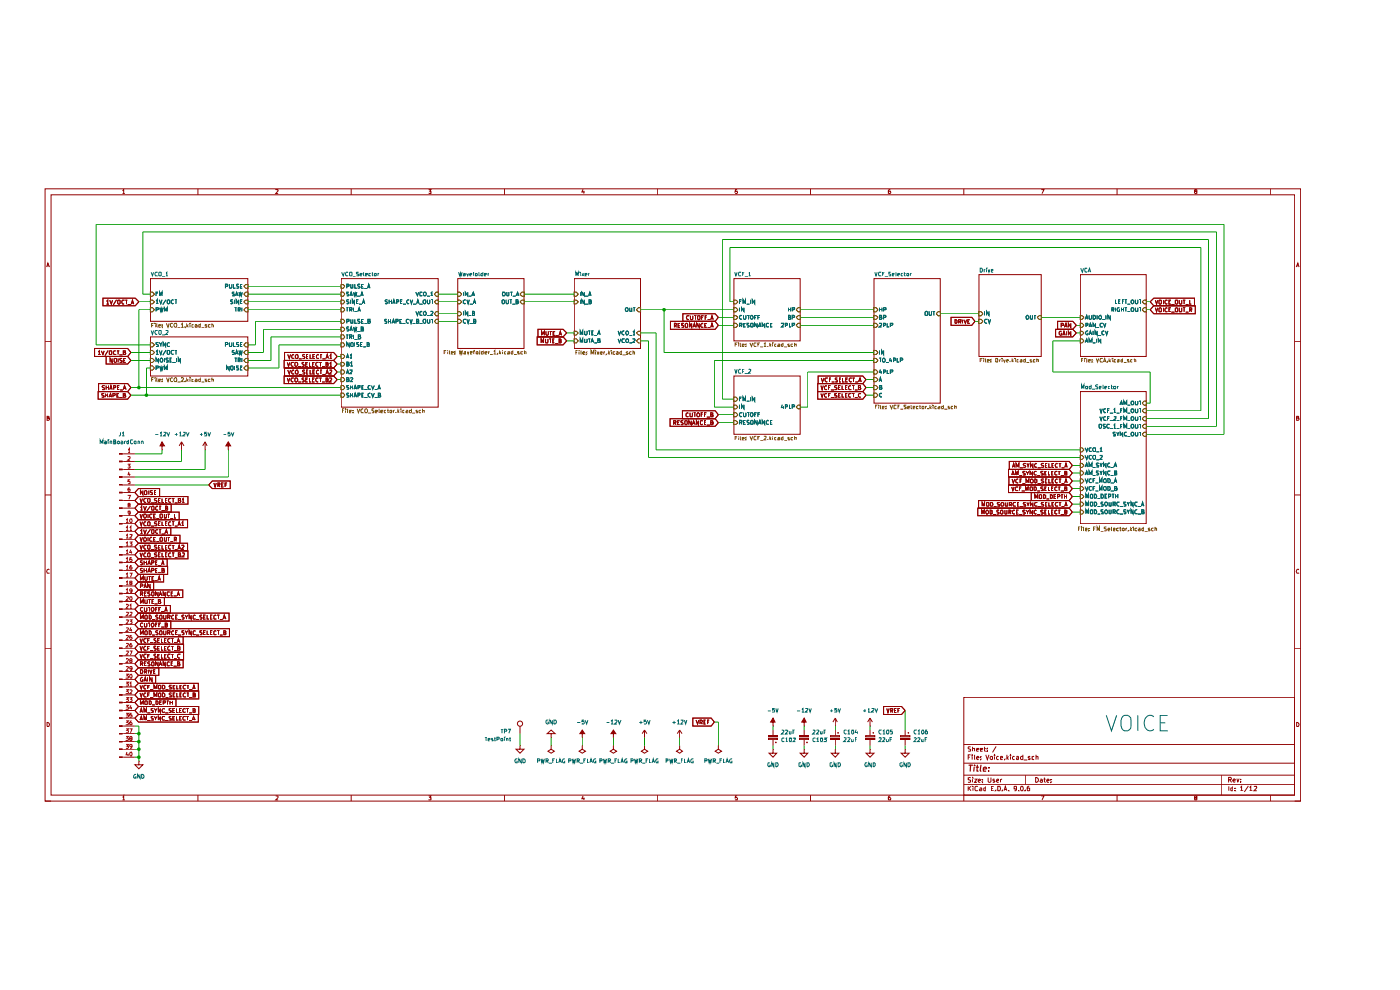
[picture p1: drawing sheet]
<svg xmlns="http://www.w3.org/2000/svg" width="297mm" height="210mm" viewBox="0 0 297 210" stroke-linecap="round" stroke-linejoin="round" font-family="sans-serif">
<g fill="none" stroke="#910000" stroke-width=".21">
<path d="M9.6 40.1h266.3v129.8h-266.3zM9.9 56.6l.3-.8 .3 .8M10 56.4h.4M10.8 41.3h263.9v127.4h-263.9zM26 40.5l.2-.3v.9M26 41.1h.5M42 40.1v1.2M58.5 40.3l.4-.1 .1 .2-.5 .7h.5M74.5 40.1v1.2M90.9 40.2h.5l-.2 .4h.2v.4h-.5M107 40.1v1.2M123.7 40.1l-.3 .6h.6"/>
<path d="M123.9 40.5v.6M139.5 40.1v1.2M156.4 40.2h-.4v.4h.4l.1 .3-.2 .2-.3-.1M172 40.1v1.2M188.9 40.2l-.4 .2v.6l.3 .1 .2-.2-.1-.3h-.4v.1M204.5 40.1v1.2M220.9 40.2h.6l-.4 .9M237 40.1v1.2M253.6 40.6l-.2-.2 .1-.2h.3l.1 .3-.5 .2 .2 .4 .3-.1v-.4h-.2M269.5 40.1v1.2M275 56.6l.3-.8 .3 .8M275.1 56.4h.4"/>
<path d="M9.6 72.5h1.2M274.7 72.5h1.2M10 88.7h.4v-.3l-.4-.1v.9h.3l.2-.4-.3-.1M275.1 88.7h.4v-.3l-.4-.1v.9h.3l.2-.4-.3-.1M9.6 105h1.2M274.7 105h1.2M9.6 137.5h1.2M10.5 120.8a.44 .44 0 0 0-.6 .2 .44 .44 0 0 0 .2 .6l.4-.1M274.7 137.5h1.2M275.6 120.8a.44 .44 0 0 0-.6 .2 .44 .44 0 0 0 .2 .6l.4-.1M10 153.3a.49 .49 0 0 1 .4 .3 .49 .49 0 0 1-.1 .5h-.3zM204.5 147.9h70.2v20.8h-70.2z"/>
<path d="M204.5 157.9h70.2M205.9 158.4l-.5 .1v.3l.5 .2-.1 .3h-.4M206.3 158.8h.5v.5M206.3 158.4v.9M207.2 159l.5-.1-.1-.1h-.4v.5h.4M208 159l.4-.1v-.1h-.4v.5h.4M208.8 158.8h.3M208.9 158.4v.9h.2M209.5 159.3h.1M209.5 158.8h.1M211.3 158.3l-.7 1.3M275.1 153.3a.49 .49 0 0 1 .4 .3 .49 .49 0 0 1-.1 .5h-.3z"/>
<path d="M9.6 169.9h1.2M26 169.1l.2-.3v.9M26 169.7h.5M42 168.7v1.2M58.5 168.9l.3-.1 .2 .2-.5 .7h.5M74.5 168.7v1.2M90.9 168.8h.5l-.2 .4 .2 .1v.3h-.5M107 168.7v1.2M123.7 168.8l-.3 .6h.6M123.9 169.2v.5M139.5 168.7v1.2M156.4 168.8h-.4v.5l.3-.1 .2 .1-.1 .4-.4-.1"/>
<path d="M172 168.7v1.2M188.9 168.8l-.4 .3v.5l.4 .1 .1-.4-.2-.1-.3 .1M204.5 168.7v1.2M204.5 166.4h70.2M204.5 164.4h70.2M204.5 161.9h70.2M205.4 166.8v.9M205.4 160.6h.3M205.6 167.2l.4 .5M205.9 165h-.5v.4l.5 .1v.4h-.5M205.9 160.1h-.5v1M206 166.8l-.6 .5"/>
<path d="M206.2 160.1v.2M206.2 160.4v.7M206.3 164.9v.1M206.3 165.3v.7M206.4 166.8v.1M206.4 167.1v.6M206.8 165.3h.5l-.5 .7h.5M206.8 160.1v1M207.2 160.8l.5-.1-.2-.3-.3 .2v.4l.1 .1 .3-.1M207.4 166.9l-.4-.1-.2 .2v.6l.2 .1 .4-.1M207.5 165.6l.5-.1-.1-.2-.4 .1v.4l.2 .2 .2-.1M207.9 167.1l.4 .1v.5h-.4v-.3l.4-.1"/>
<path d="M208 161v.1M208 160.5v.1M208.4 165.9v.1M208.4 165.4h.1M209.1 166.8v.9h-.3l-.1-.5 .4-.1M209.1 160.1l.4 1 .3-1M209.6 164.9v.9l.2 .2 .4-.2v-.9M210.1 160.6l.1-.2 .4 .1v.5l-.4 .1-.1-.1zM210.3 167.2h.3M210.8 166.8h-.5v.9h.5M211 165.4l-.3-.1-.1 .2 .5 .3-.2 .2-.3-.1M211 160.1v.2"/>
<path d="M211 160.4v.7M211.2 167.6v.1M211.4 165.6l.4-.1-.1-.2-.3 .1v.4l.2 .2 .2-.1M211.7 166.8l.5 .1 .1 .4-.2 .4h-.4zM211.8 160.5l-.2-.1-.2 .2v.4l.2 .1 .2-.1M212.3 160.8l.4-.1-.1-.3-.3 .1v.5h.4M212.3 165.3v.7M212.6 165.3l-.3 .1M212.7 167.6v.1M213 167.7l.3-.9 .3 .9M213.1 161v.1M213.1 167.5h.4"/>
<path d="M213.6 160.1v1M213.7 160.8l.2 .3M213.9 167.6v.1M213.9 160.4l-.3 .5M214.4 160.1v.2M214.4 160.4v.7M215.2 160.5l-.2-.1-.2 .2v.4l.2 .1 .2-.1M215.6 167.2l-.1 .2-.4-.1v-.4h.5v.7l-.4 .1M215.6 160.5h.5v.6M216.1 167.6v.1M216.1 160.7l-.5 .1 .1 .3 .4-.1M216.6 166.9l.1-.1a.47 .47 0 0 1 .4 .5 .47 .47 0 0 1-.4 .4l-.2-.3z"/>
<path d="M217 160.5l-.3-.1-.2 .2v.4l.2 .1 .3-.1M217 160.1v1M217.2 161.2h.7M217.5 167.6v.1M217.5 164.4v2M218.3 166.8l-.4 .2v.6h.5v-.4l-.3-.1-.2 .2M218.5 160.5l-.2-.1-.2 .2 .4 .3v.1h-.4M219.4 160.5h-.5v.5h.5M219.7 164.9a.52 .52 0 0 1 .6 .5 .52 .52 0 0 1-.6 .6zM219.8 160.5h.4v.6M219.8 160.1v1M220.7 165.4l.3-.1 .1 .1v.6"/>
<path d="M220.9 168.8h.6l-.4 .9M221.1 165.5h-.3l-.2 .2 .2 .3 .3-.1M221.4 165.3h.4M221.6 164.9v.9l.2 .2M222.1 165.6l.5-.1-.2-.2-.3 .1v.4l.1 .2 .3-.1M222.9 165.9v.1M222.9 165.4h.1M237 168.7v1.2M253.6 169.3l-.2-.3 .2-.2 .3 .1v.3l-.4 .1v.4l.4-.1v-.3h-.2M259.1 164.4v4.3M260.6 165.4h.5l.1-.3-.1-.2h-.5v1M260.7 166.8v.9"/>
<path d="M260.9 165.4l.3 .5M261.5 166.8v.9h-.3l-.1-.5 .4-.1M261.6 165.6l.5-.1-.2-.3-.3 .2v.3l.1 .2 .3-.1M262 167.6v.1M262 167.1v.1M262.4 165.2l.2 .7 .2-.7M263.1 167.1l.3-.3v.9M263.1 167.7h.6M263.2 165.8v.1M263.2 165.3v.1M264.8 166.7l-.8 1.3M265.1 167.1l.2-.3v.9"/>
<path d="M265.1 167.7h.6M266 166.9l.5-.1 .1 .2-.6 .7h.6M269.5 168.7v1.2M274.7 169.9h1.2"/>
</g>
<path d="M205.6 162.3h.7M205.9 162.3l-.1 1.3M206.7 162.7l-.1 .9M206.8 162.3v.1M207.1 162.7h.5M207.3 162.3v1.3h.2M208.1 162.3l-.2 1.1 .2 .2M208.6 163.2l.7-.1-.2-.4-.5 .2v.7h.5M209.7 163.5v.1M209.8 162.8v.1" fill="none" stroke="#910000" stroke-width=".25"/>
<path d="M155.7 87.6h.4l.4 .4-.4 .4h-.4z" fill="#fff"/>
<path d="M155.7 87.6h.4l.4 .4-.4 .4h-.4z" fill="none" stroke="#765500" stroke-width=".21"/>
<path d="M157.4 87.6h-.3l-.2 .1v.4l.2 .3 .3-.1M157.7 87.6v.6l.2 .2 .3-.2v-.6M158.5 87.6h.5M158.7 87.6v.8M159.3 87.6h.4a.48 .48 0 0 1-.3 .8 .52 .52 0 0 1-.1-.8zM160.1 87.9h.3M160.5 87.6h-.4v.8M160.8 87.9h.3M161.2 87.6h-.4v.8" fill="none" stroke="#006665" stroke-width=".21"/>
<path d="M155.7 85.9h.4l.4 .5-.4 .3h-.4z" fill="#fff"/>
<path d="M155.7 85.9h.4l.4 .5-.4 .3h-.4z" fill="none" stroke="#765500" stroke-width=".21"/>
<path d="M156.9 85.9v.8M157.8 85.9v.8l-.5-.8v.8" fill="none" stroke="#006665" stroke-width=".21"/>
<path d="M169.3 85.9h.5v.8h-.5l-.4-.3z" fill="#fff"/>
<path d="M169.3 85.9h.5v.8h-.5l-.4-.3z" fill="none" stroke="#765500" stroke-width=".21"/>
<path d="M165.9 85.9l-.1 .5h.5M166.2 86.2v.5M166.6 86.3h.4v-.4h-.4v.8M167.5 85.9v.8h.3M168.1 86.3h.4l.1-.3-.2-.1h-.3v.8" fill="none" stroke="#006665" stroke-width=".21"/>
<path d="M155.7 84.2h.4l.4 .5-.4 .4h-.4z" fill="#fff"/>
<path d="M155.7 84.2h.4l.4 .5-.4 .4h-.4z" fill="none" stroke="#765500" stroke-width=".21"/>
<path d="M156.9 84.6h.3M157.3 84.2h-.4v.9M157.6 85.1v-.9l.3 .6 .3-.6v.9M158.4 85.1h.6M159.2 84.2v.9M160.1 84.2v.9l-.5-.9v.9" fill="none" stroke="#006665" stroke-width=".21"/>
<path d="M155.7 89.2h.4l.4 .5-.4 .3h-.4z" fill="#fff"/>
<path d="M155.7 89.2h.4l.4 .5-.4 .3h-.4z" fill="none" stroke="#765500" stroke-width=".21"/>
<g fill="none" stroke="#006665" stroke-width=".21">
<path d="M156.9 89.6h.4l.1-.4h-.5v.8M157.1 89.6l.3 .4M157.7 89.6h.3M158.2 89.2h-.5v.8h.5M158.9 89.2h-.4v.3l.4 .2-.1 .3h-.3M159.4 89.2l.4 .1-.1 .7-.4-.1v-.6zM160.6 89.2v.8l-.5-.8v.8M160.9 90l.3-.8 .3 .8M160.9 89.8h.5M162.2 89.2v.8l-.5-.8v.8M163.1 89.2h-.3l-.2 .2v.4l.1 .2 .4-.1M163.4 89.6h.3"/>
<path d="M163.8 89.2h-.4v.8h.4"/>
</g>
<g fill="#fff">
<path d="M155.7 79.8h14.1v12.3h-14.1z"/>
<path d="M31.9 74.3h.4l.5 .5-.5 .4h-.4z"/>
</g>
<path d="M31.9 74.3h.4l.5 .5-.5 .4h-.4z" fill="none" stroke="#765500" stroke-width=".21"/>
<path d="M33.1 74.6l.3-.3v.9M33.1 75.2h.5M33.8 74.3l.3 .9 .3-.9M35.2 74.3l-.7 1.1M35.5 74.4h.5v.6l-.2 .2-.3-.2zM36.8 74.4l-.3-.1-.2 .2v.4l.3 .3 .2-.1M37.1 74.3h.4M37.3 74.3v.9" fill="none" stroke="#006665" stroke-width=".21"/>
<path d="M31.9 76h.4l.5 .5-.5 .4h-.4z" fill="#fff"/>
<path d="M31.9 76h.4l.5 .5-.5 .4h-.4z" fill="none" stroke="#765500" stroke-width=".21"/>
<path d="M33.6 76v.8l-.5-.8v.8M34.1 76a.42 .42 0 0 1 .4 .4 .42 .42 0 0 1-.4 .4l-.2-.3zM34.9 76v.8M35.7 76h-.5v.3l.5 .2-.1 .3h-.4M36.1 76.4h.2M36.4 76h-.3v.8h.3M36.6 76.9h.6M37.4 76v.8M38.3 76v.8l-.5-.8v.8" fill="none" stroke="#006665" stroke-width=".21"/>
<path d="M51.7 78.1l.4-.5h.5v.9h-.5z" fill="#fff"/>
<path d="M52.1 77.6h.5v.9h-.5l-.4-.4z" fill="none" stroke="#765500" stroke-width=".21"/>
<path d="M48.6 77.6v.9l-.5-.9v.9M48.9 77.7h.5v.6l-.1 .2-.4-.2zM49.8 77.6v.9M50.6 77.6h-.4v.4l.4 .2v.2h-.4M51 78h.3M51.4 77.6h-.4v.9h.4" fill="none" stroke="#006665" stroke-width=".21"/>
<path d="M52.1 72.7h.5v.9h-.5l-.4-.4z" fill="#fff"/>
<path d="M52.1 72.7h.5v.9h-.5l-.4-.4z" fill="none" stroke="#765500" stroke-width=".21"/>
<path d="M47.8 73.1h.5v-.3l-.1-.2h-.4v.9M48.7 72.6l.1 .9h.3l.1-.2v-.7M49.5 72.6v.9h.4M50.6 72.7h-.4v.4l.4 .1-.1 .3h-.3M51 73.1h.3M51.4 72.6h-.4v.9h.4" fill="none" stroke="#006665" stroke-width=".21"/>
<path d="M31.9 77.6h.4l.5 .5-.5 .4h-.4z" fill="#fff"/>
<path d="M31.9 77.6h.4l.5 .5-.5 .4h-.4z" fill="none" stroke="#765500" stroke-width=".21"/>
<path d="M33.1 78.1l.5-.1v-.3l-.5-.1v.9M33.9 77.6l.2 .9 .1-.6 .2 .6 .2-.9M34.9 78.5v-.9l.3 .6 .3-.6v.9" fill="none" stroke="#006665" stroke-width=".21"/>
<path d="M52.1 74.3h.5v.9h-.5l-.4-.4z" fill="#fff"/>
<path d="M52.1 74.3h.5v.9h-.5l-.4-.4z" fill="none" stroke="#765500" stroke-width=".21"/>
<path d="M49.7 74.3l-.4 .1v.3l.4 .1v.3h-.4M49.9 75.2l.3-.9 .3 .9M50 74.9h.5M50.7 74.3l.2 .9 .1-.6 .2 .6 .2-.9" fill="none" stroke="#006665" stroke-width=".21"/>
<path d="M51.7 76.5l.4-.5h.5v.9h-.5z" fill="#fff"/>
<path d="M52.1 76h.5v.9h-.5l-.4-.4z" fill="none" stroke="#765500" stroke-width=".21"/>
<path d="M49.8 76h.4M50 76v.8M50.5 76.4h.5v-.4h-.5v.8M50.7 76.4l.3 .4M51.3 76v.8" fill="none" stroke="#006665" stroke-width=".21"/>
<path d="M31.9 72.7h.4l.5 .5-.5 .4h-.4z" fill="#fff"/>
<path d="M31.9 72.7h.4l.5 .5-.5 .4h-.4z" fill="none" stroke="#765500" stroke-width=".21"/>
<path d="M33.6 72.7h-.5l.1 .4 .4 .1-.1 .3h-.4M33.8 72.6l.3 .5 .3-.5M34.1 73.1v.4M35.1 72.6v.9l-.5-.9v.9M36 72.7l-.3-.1-.2 .3v.4l.1 .2 .4-.1" fill="none" stroke="#006665" stroke-width=".21"/>
<g fill="#fff">
<path d="M31.9 71.5h20.7v8.3h-20.7z"/>
<path d="M31.9 63.7h.4l.5 .3-.5 .4h-.4z"/>
</g>
<path d="M31.9 63.7h.4l.5 .3-.5 .4h-.4z" fill="none" stroke="#765500" stroke-width=".21"/>
<path d="M33.1 63.8l.3-.2v.8M33.1 64.4h.5M33.8 63.6l.3 .8 .3-.8M35.2 63.6l-.7 1M35.6 63.6l.4 .2v.5l-.2 .1-.3-.1v-.5zM36.8 63.7l-.2-.1-.3 .2v.5l.3 .1h.2M37.1 63.6h.4M37.3 63.6v.8" fill="none" stroke="#006665" stroke-width=".21"/>
<path d="M51.7 60.7l.4-.3h.5v.7h-.5z" fill="#fff"/>
<path d="M51.7 60.7l.4-.3h.5v.7h-.5z" fill="none" stroke="#765500" stroke-width=".21"/>
<path d="M47.8 60.7h.5v-.2l-.1-.2h-.4v.8M48.7 60.3v.7l.1 .1 .4-.1v-.7M49.5 60.3v.8h.4M50.6 60.4h-.4l.1 .3 .3 .1v.2h-.4M51 60.7h.3M51.4 60.3h-.4v.8h.4" fill="none" stroke="#006665" stroke-width=".21"/>
<path d="M31.9 65.3h.4l.5 .4-.5 .4h-.4z" fill="#fff"/>
<path d="M31.9 65.3h.4l.5 .4-.5 .4h-.4z" fill="none" stroke="#765500" stroke-width=".21"/>
<path d="M33.1 65.7l.5-.1v-.2l-.5-.1v.7M33.9 65.3l.2 .7 .1-.5 .2 .5 .2-.7M34.9 66v-.7l.3 .6 .3-.6v.7" fill="none" stroke="#006665" stroke-width=".21"/>
<path d="M51.7 62.4l.4-.4h.5v.8h-.5z" fill="#fff"/>
<path d="M52.1 62h.5v.8h-.5l-.4-.4z" fill="none" stroke="#765500" stroke-width=".21"/>
<path d="M49.7 62l-.4 .1 .1 .2 .3 .1v.3h-.4M49.9 62.7l.3-.7 .3 .7M50 62.6h.5M50.7 62l.2 .7 .1-.5 .2 .5 .2-.7" fill="none" stroke="#006665" stroke-width=".21"/>
<path d="M51.7 64l.4-.3h.5v.7h-.5z" fill="#fff"/>
<path d="M51.7 64l.4-.3h.5v.7h-.5z" fill="none" stroke="#765500" stroke-width=".21"/>
<path d="M49.4 63.7h-.5v.2l.5 .2v.3h-.5M49.7 63.6v.8M50.6 63.6v.8l-.5-.8v.8M51 64h.3M51.4 63.6h-.4v.8h.4" fill="none" stroke="#006665" stroke-width=".21"/>
<path d="M51.7 65.7l.4-.4h.5v.8h-.5z" fill="#fff"/>
<path d="M52.1 65.3h.5v.8h-.5l-.4-.4z" fill="none" stroke="#765500" stroke-width=".21"/>
<path d="M49.8 65.3h.4M50 65.3v.7M50.5 65.7l.5-.1-.1-.3h-.4v.7M50.7 65.7l.3 .3M51.3 65.3v.7" fill="none" stroke="#006665" stroke-width=".21"/>
<path d="M31.9 62h.4l.5 .4-.5 .4h-.4z" fill="#fff"/>
<path d="M31.9 62h.4l.5 .4-.5 .4h-.4z" fill="none" stroke="#765500" stroke-width=".21"/>
<path d="M33.1 62.3h.3M33.5 62h-.4v.7M33.9 62.7v-.7l.2 .6 .3-.6v.7" fill="none" stroke="#006665" stroke-width=".21"/>
<g fill="#fff">
<path d="M31.9 59.1h20.7v9.1h-20.7z"/>
<path d="M97.1 63.7h.4l.5 .3-.5 .4h-.4z"/>
</g>
<path d="M97.1 63.7h.4l.5 .3-.5 .4h-.4z" fill="none" stroke="#765500" stroke-width=".21"/>
<path d="M98.8 63.7l-.3-.1-.2 .2v.5l.2 .1h.3M99.1 63.6l.2 .8 .3-.8M99.6 64.5h.7M100.4 64.4l.3-.8 .2 .8M100.4 64.2h.4" fill="none" stroke="#006665" stroke-width=".21"/>
<path d="M97.1 67.7h.4l.5 .5-.5 .4h-.4z" fill="#fff"/>
<path d="M97.1 67.7h.4l.5 .5-.5 .4h-.4z" fill="none" stroke="#765500" stroke-width=".21"/>
<path d="M98.8 67.8l-.3-.1-.2 .2v.4l.2 .3 .3-.1M99.1 67.7l.2 .9 .3-.9M99.6 68.7h.7M100.5 68.2l.4-.1v-.3l-.4-.1v.9h.3l.1-.4h-.2" fill="none" stroke="#006665" stroke-width=".21"/>
<path d="M97.1 62h.4l.5 .4-.5 .4h-.4z" fill="#fff"/>
<path d="M97.1 62h.4l.5 .4-.5 .4h-.4z" fill="none" stroke="#765500" stroke-width=".21"/>
<path d="M98.3 62v.7M99.2 62v.7l-.5-.7v.7M99.4 62.8h.6M100.1 62.7l.3-.7 .3 .7M100.2 62.6h.4" fill="none" stroke="#006665" stroke-width=".21"/>
<path d="M97.1 66.1h.4l.5 .5-.5 .4h-.4z" fill="#fff"/>
<path d="M97.1 66.1h.4l.5 .5-.5 .4h-.4z" fill="none" stroke="#765500" stroke-width=".21"/>
<path d="M98.3 66v.9M99.2 66v.9l-.5-.9v.9M99.4 67h.6M100.2 66.5h.4l.1-.3-.2-.2h-.3v.9h.4l.1-.3-.2-.1" fill="none" stroke="#006665" stroke-width=".21"/>
<path d="M110.3 62.4l.4-.4h.5v.8h-.5z" fill="#fff"/>
<path d="M110.7 62h.5v.8h-.5l-.4-.4z" fill="none" stroke="#765500" stroke-width=".21"/>
<path d="M106.7 62h.3l.2 .2-.2 .5h-.3zM107.5 62l.1 .7h.3v-.7M108.3 62h.4M108.5 62v.7M108.8 62.8h.6M109.5 62.7l.3-.7 .3 .7M109.6 62.6h.4" fill="none" stroke="#006665" stroke-width=".21"/>
<path d="M110.3 64l.4-.3h.5v.7h-.5z" fill="#fff"/>
<path d="M110.3 64l.4-.3h.5v.7h-.5z" fill="none" stroke="#765500" stroke-width=".21"/>
<path d="M106.7 63.6l.3 .2v.5l-.2 .1-.3-.1v-.5zM107.4 63.6v.7l.1 .1 .4-.1v-.7M108.1 63.6h.5M108.4 63.6v.8M108.7 64.5h.6M109.5 64h.3l.1-.3-.4-.1v.8h.3l.2-.1-.2-.3" fill="none" stroke="#006665" stroke-width=".21"/>
<g fill="#fff">
<path d="M97.1 59.1h14.1v14.8h-14.1z"/>
<path d="M121.8 62h.5l.4 .4-.4 .4h-.5z"/>
</g>
<path d="M121.8 62h.5l.4 .4-.4 .4h-.5z" fill="none" stroke="#765500" stroke-width=".21"/>
<path d="M123.1 62v.7M123.9 62v.7l-.5-.7v.7M124.1 62.8h.7M124.9 62.7l.2-.7 .3 .7M125 62.6h.3" fill="none" stroke="#006665" stroke-width=".21"/>
<path d="M121.8 63.7h.5l.4 .3-.4 .4h-.5z" fill="#fff"/>
<path d="M121.8 63.7h.5l.4 .3-.4 .4h-.5z" fill="none" stroke="#765500" stroke-width=".21"/>
<path d="M123.1 63.6v.8M123.9 63.6v.8l-.5-.8v.8M124.1 64.5h.7M125 64l.4-.1v-.2l-.4-.1v.8h.3l.2-.2-.3-.2" fill="none" stroke="#006665" stroke-width=".21"/>
<path d="M135 65.7l.5-.4h.4v.8h-.4z" fill="#fff"/>
<path d="M135.5 65.3h.4v.8h-.4l-.5-.4z" fill="none" stroke="#765500" stroke-width=".21"/>
<g fill="none" stroke="#006665" stroke-width=".21">
<path d="M133.6 65.3l.1 .7h.3v-.7M134.4 65.3h.4M134.5 65.3v.7"/>
<circle cx="132.9" cy="65.6" r=".36"/>
</g>
<path d="M121.8 71.9h.5l.4 .4-.4 .4h-.5z" fill="#fff"/>
<path d="M121.8 71.9h.5l.4 .4-.4 .4h-.5z" fill="none" stroke="#765500" stroke-width=".21"/>
<path d="M123.1 72.6v-.7l.3 .6 .2-.6v.7M124 71.9l.1 .7h.4v-.7M124.8 71.9h.4M125 71.9v.7M125.4 72.6l.2-.7 .4 .7M125.5 72.5h.4M126.1 72.7h.6M126.8 72.2h.4v-.3h-.4v.7h.4l.1-.2-.1-.2" fill="none" stroke="#006665" stroke-width=".21"/>
<path d="M121.8 70.3h.5l.4 .3-.4 .4h-.5z" fill="#fff"/>
<path d="M121.8 70.3h.5l.4 .3-.4 .4h-.5z" fill="none" stroke="#765500" stroke-width=".21"/>
<path d="M123.1 71v-.8l.3 .6 .2-.6v.8M124 70.2v.8h.2l.3-.1v-.7M124.8 70.2h.4M125 70.2v.8M125.6 70.6h.2M125.9 70.2h-.3v.8h.3M126.1 71.1h.6M126.7 71l.4-.8 .2 .8M126.8 70.8h.4" fill="none" stroke="#006665" stroke-width=".21"/>
<path d="M135 70.6l.5-.3h.4v.7h-.4z" fill="#fff"/>
<path d="M135 70.6l.5-.3h.4v.7h-.4z" fill="none" stroke="#765500" stroke-width=".21"/>
<path d="M131.1 70.2l.3 .8 .3-.8M132.4 70.3a.37 .37 0 0 0-.5 .3 .37 .37 0 0 0 .5 .4M132.9 70.2l.4 .2v.4l-.2 .2-.3-.2zM133.5 71.1h.6M134.3 70.4l.2-.2v.8M134.3 71h.4" fill="none" stroke="#006665" stroke-width=".21"/>
<path d="M135.5 71.9h.4v.8h-.4l-.5-.4z" fill="#fff"/>
<path d="M135.5 71.9h.4v.8h-.4l-.5-.4z" fill="none" stroke="#765500" stroke-width=".21"/>
<g fill="none" stroke="#006665" stroke-width=".21">
<path d="M131.1 71.9l.3 .7 .3-.7M132.4 72l-.3-.1-.2 .3 .2 .4h.3M133.5 72.7h.6M134.3 72l.3-.1 .1 .3-.5 .4h.5"/>
<circle cx="133" cy="72.2" r=".37"/>
</g>
<g fill="#fff">
<path d="M121.8 59.1h14.1v14.8h-14.1z"/>
<path d="M72.4 60.4h.4l.3 .3-.3 .4h-.4z"/>
</g>
<path d="M72.4 60.4h.4l.3 .3-.3 .4h-.4z" fill="none" stroke="#765500" stroke-width=".21"/>
<path d="M73.6 60.7h.4l.1-.2-.2-.2h-.3v.8M74.4 60.3v.7l.2 .1 .2-.1v-.7M75.3 60.3v.8h.4M76.4 60.4l-.4-.1-.1 .2 .5 .4-.2 .2-.3-.1M76.7 60.7h.3M77.1 60.3h-.4v.8h.4M77.3 61.2h.6M78 61.1l.2-.8 .3 .8M78.1 60.9h.4" fill="none" stroke="#006665" stroke-width=".21"/>
<path d="M72.4 67.7h.4l.3 .5-.3 .4h-.4z" fill="#fff"/>
<path d="M72.4 67.7h.4l.3 .5-.3 .4h-.4z" fill="none" stroke="#765500" stroke-width=".21"/>
<path d="M73.6 68.2h.4v-.5h-.4v.9M74.4 67.7v.8l.2 .1 .2-.1v-.8M75.3 67.7v.9h.4M76.4 67.7h-.5v.2l.1 .3h.3l.1 .2-.2 .2-.3-.1M76.7 68.2h.3M77.1 67.7h-.4v.9h.4M77.3 68.7h.6M78.1 68.2h.3l.1-.5h-.4v.9h.3l.2-.2-.2-.2" fill="none" stroke="#006665" stroke-width=".21"/>
<path d="M72.4 62h.4l.3 .4-.3 .4h-.4z" fill="#fff"/>
<path d="M72.4 62h.4l.3 .4-.3 .4h-.4z" fill="none" stroke="#765500" stroke-width=".21"/>
<path d="M74 62h-.4v.3l.4 .2-.1 .2h-.3M74.2 62.7l.3-.7 .3 .7M74.3 62.6h.4M75 62l.2 .7 .1-.5 .2 .5 .2-.7M75.8 62.8h.6M76.5 62.7l.3-.7 .2 .7M76.6 62.6h.4" fill="none" stroke="#006665" stroke-width=".21"/>
<path d="M72.4 69.4h.4l.3 .5-.3 .4h-.4z" fill="#fff"/>
<path d="M72.4 69.4h.4l.3 .5-.3 .4h-.4z" fill="none" stroke="#765500" stroke-width=".21"/>
<path d="M74 69.4h-.4v.4l.4 .1-.1 .3h-.3M74.2 70.2l.3-.9 .3 .9M74.3 69.9h.4M75 69.3l.2 .9 .1-.6 .2 .6 .2-.9M75.8 70.3h.6M76.6 69.8h.4v-.4l-.4-.1v.9h.4l.1-.3-.2-.1" fill="none" stroke="#006665" stroke-width=".21"/>
<path d="M72.4 81.8h.4l.3 .4-.3 .4h-.4z" fill="#fff"/>
<path d="M72.4 81.8h.4l.3 .4-.3 .4h-.4z" fill="none" stroke="#765500" stroke-width=".21"/>
<g fill="none" stroke="#006665" stroke-width=".21">
<path d="M74 81.8h-.4v.3l.4 .2-.1 .3h-.3M74.3 81.8v.8M74.3 82.1h.5M74.8 81.8v.8M75.1 82.6l.2-.8 .4 .8M75.2 82.4h.4M75.9 82.2h.4l.1-.4h-.5v.8M76.8 82.1h.2M77.1 81.8h-.3v.8h.3M77.3 82.6h.7M78.6 81.8h-.4l-.1 .3 .1 .5 .4-.1M78.8 81.8l.3 .8 .3-.8"/>
<path d="M79.5 82.6h.6M80.2 82.6l.2-.8 .3 .8M80.3 82.4h.4"/>
</g>
<path d="M92.5 63.7h.5v.7h-.5l-.3-.4z" fill="#fff"/>
<path d="M92.2 64l.3-.3h.5v.7h-.5z" fill="none" stroke="#765500" stroke-width=".21"/>
<g fill="none" stroke="#006665" stroke-width=".21">
<path d="M82.2 63.7l-.3-.1-.2 .2 .5 .5-.2 .1h-.3M82.5 63.6v.8M82.5 64h.6M83.1 63.6v.8M83.3 64.4l.3-.8 .2 .8M83.4 64.2h.3M84.2 64h.3l.1-.3-.4-.1v.8M84.9 64h.4M85.3 63.6h-.4v.8h.4M85.5 64.5h.6M86.8 63.7l-.3-.1a.45 .45 0 0 0-.2 .4 .45 .45 0 0 0 .3 .4h.2M87 63.6l.3 .8 .2-.8"/>
<path d="M87.6 64.5h.7M88.4 64.4l.2-.8 .3 .8M88.5 64.2h.3M89 64.5h.7M90 63.6l.3 .2-.1 .6-.5-.2v-.4zM90.7 63.6v.7l.1 .1 .4-.1v-.7M91.4 63.6h.5M91.7 63.6v.8"/>
</g>
<path d="M92.5 67.7h.5v.9h-.5l-.3-.4z" fill="#fff"/>
<path d="M92.5 67.7h.5v.9h-.5l-.3-.4z" fill="none" stroke="#765500" stroke-width=".21"/>
<g fill="none" stroke="#006665" stroke-width=".21">
<path d="M82 67.7l-.4 .1v.3l.4 .1v.3h-.4M82.5 67.7v.9M82.5 68.2h.4M82.9 67.7v.9M83.1 68.6l.4-.9 .2 .9M83.2 68.3h.4M84 68.2h.4v-.5h-.4v.9M84.8 68.2h.3M85.3 67.7h-.5v.9h.5M85.3 68.7h.7M86.7 67.8l-.3-.1-.2 .2v.4l.2 .3 .3-.1M86.9 67.7l.3 .9 .3-.9"/>
<path d="M87.5 68.7h.6M88.4 68.2l.4-.2-.1-.3h-.3v.9l.4-.1v-.3h-.2M89 68.7h.7M89.8 67.8l.1-.1a.46 .46 0 0 1 .5 .4 .46 .46 0 0 1-.2 .5 .47 .47 0 0 1-.4-.3 .47 .47 0 0 1 0-.5zM90.7 67.7v.7l.1 .2 .4-.2v-.7M91.4 67.7h.5M91.7 67.7v.9"/>
</g>
<path d="M72.4 63.7h.4l.3 .3-.3 .4h-.4z" fill="#fff"/>
<path d="M72.4 63.7h.4l.3 .3-.3 .4h-.4z" fill="none" stroke="#765500" stroke-width=".21"/>
<path d="M74 63.7h-.4v.2l.4 .2v.3h-.4M74.3 63.6v.8M75.2 63.6v.8l-.4-.8v.8M75.6 64h.3M76 63.6h-.4v.8h.4M76.2 64.5h.6M76.9 64.4l.2-.8 .3 .8M77 64.2h.4" fill="none" stroke="#006665" stroke-width=".21"/>
<path d="M72.4 65.3h.4l.3 .4-.3 .4h-.4z" fill="#fff"/>
<path d="M72.4 65.3h.4l.3 .4-.3 .4h-.4z" fill="none" stroke="#765500" stroke-width=".21"/>
<path d="M73.5 65.3h.4M73.7 65.3v.7M74.2 65.7l.5-.1v-.2l-.5-.1v.7M74.4 65.7l.3 .3M75 65.3v.7M75.2 66.1h.7M75.9 66l.3-.7 .2 .7M76 65.9h.4" fill="none" stroke="#006665" stroke-width=".21"/>
<path d="M72.4 71h.4l.3 .5-.3 .4h-.4z" fill="#fff"/>
<path d="M72.4 71h.4l.3 .5-.3 .4h-.4z" fill="none" stroke="#765500" stroke-width=".21"/>
<path d="M73.5 71h.4M73.7 71v.9M74.2 71.5l.5-.1v-.3l-.5-.1v.9M74.4 71.5l.3 .4M75 71v.9M75.2 72h.7M76 71.4h.4v-.3l-.4-.1v.9h.4l.1-.4-.2-.1" fill="none" stroke="#006665" stroke-width=".21"/>
<path d="M72.4 75.2h.4l.3 .4-.3 .4h-.4z" fill="#fff"/>
<path d="M72.4 75.2h.4l.3 .4-.3 .4h-.4z" fill="none" stroke="#765500" stroke-width=".21"/>
<path d="M73.5 76l.2-.8 .3 .8M73.6 75.8h.3M74.2 75.4l.3-.2v.8M74.2 76h.5" fill="none" stroke="#006665" stroke-width=".21"/>
<path d="M72.4 78.5h.4l.3 .4-.3 .4h-.4z" fill="#fff"/>
<path d="M72.4 78.5h.4l.3 .4-.3 .4h-.4z" fill="none" stroke="#765500" stroke-width=".21"/>
<path d="M73.5 79.3l.2-.8 .3 .8M73.6 79.1h.3M74.2 78.6l.5-.1v.3l-.5 .5h.5" fill="none" stroke="#006665" stroke-width=".21"/>
<path d="M72.4 76.9h.4l.3 .3-.3 .4h-.4z" fill="#fff"/>
<path d="M72.4 76.9h.4l.3 .3-.3 .4h-.4z" fill="none" stroke="#765500" stroke-width=".21"/>
<path d="M73.6 77.2l.4-.1v-.2l-.4-.1v.8h.3l.2-.2-.3-.2M74.3 77.1l.3-.3v.8M74.3 77.6h.5" fill="none" stroke="#006665" stroke-width=".21"/>
<path d="M72.4 80.1h.4l.3 .4-.3 .4h-.4z" fill="#fff"/>
<path d="M72.4 80.1h.4l.3 .4-.3 .4h-.4z" fill="none" stroke="#765500" stroke-width=".21"/>
<path d="M73.6 80.5l.4-.1v-.2l-.4-.1v.8h.3l.2-.2-.3-.2M74.3 80.2l.4-.1 .1 .2-.5 .6h.5" fill="none" stroke="#006665" stroke-width=".21"/>
<path d="M72.4 72.7h.4l.3 .5-.3 .4h-.4z" fill="#fff"/>
<path d="M72.4 72.7h.4l.3 .5-.3 .4h-.4z" fill="none" stroke="#765500" stroke-width=".21"/>
<path d="M74.1 72.6v.9l-.5-.9v.9M74.6 72.6l.3 .2-.1 .7-.4-.1v-.6zM75.3 72.6v.9M76.1 72.7h-.4v.3l.4 .2-.1 .3h-.3M76.4 73.1h.4M76.9 72.6h-.5v.9h.5M77 73.6h.6M77.9 73.1h.3l.1-.3-.2-.2h-.2v.9h.3l.1-.3-.2-.1" fill="none" stroke="#006665" stroke-width=".21"/>
<path d="M92.5 62h.5v.8h-.5l-.3-.4z" fill="#fff"/>
<path d="M92.5 62h.5v.8h-.5l-.3-.4z" fill="none" stroke="#765500" stroke-width=".21"/>
<g fill="none" stroke="#006665" stroke-width=".21">
<path d="M88.2 62l.4 .7 .2-.7M89.6 62.1l-.5-.1v.2v.5h.5M90.6 62.8h.6M91.3 62.2l.3-.2v.7M91.3 62.7h.6"/>
<circle cx="90.1" cy="62.3" r=".36"/>
</g>
<path d="M92.5 66.1h.5v.9h-.5l-.3-.4z" fill="#fff"/>
<path d="M92.5 66.1h.5v.9h-.5l-.3-.4z" fill="none" stroke="#765500" stroke-width=".21"/>
<path d="M88.2 66l.4 .9 .2-.9M89.6 66.1l-.3-.1-.2 .3v.6l.5-.1M90.1 66a.43 .43 0 0 1 .3 .5 .43 .43 0 0 1-.4 .4l-.1-.1a.52 .52 0 0 1 .2-.8zM90.6 67h.6M91.3 66.1l.4-.1 .2 .2-.6 .7h.6" fill="none" stroke="#006665" stroke-width=".21"/>
<path d="M72.4 83.4h.4l.3 .4-.3 .4h-.4z" fill="#fff"/>
<path d="M72.4 83.4h.4l.3 .4-.3 .4h-.4z" fill="none" stroke="#765500" stroke-width=".21"/>
<g fill="none" stroke="#006665" stroke-width=".21">
<path d="M74 83.5h-.4v.2l.4 .2v.3h-.4M74.3 83.4v.8M74.3 83.8h.5M74.8 83.4v.8M75.1 84.2l.2-.8 .4 .8M75.2 84h.4M75.9 83.8l.5-.1-.1-.3h-.4v.8M76.8 83.8h.2M77.1 83.4h-.3v.8h.3M77.3 84.3h.7M78.6 83.5l-.1-.1a.39 .39 0 0 0-.5 .4 .39 .39 0 0 0 .6 .4M78.8 83.4l.3 .8 .3-.8"/>
<path d="M79.5 84.3h.6M80.3 83.8l.4-.1-.1-.3h-.3v.8h.3l.2-.1-.2-.3"/>
</g>
<g fill="#fff">
<path d="M72.4 59.1h20.6v27.3h-20.6z"/>
<path d="M229.2 67h.3l.4 .3-.4 .4h-.3z"/>
</g>
<path d="M229.2 67h.3l.4 .3-.4 .4h-.3z" fill="none" stroke="#765500" stroke-width=".21"/>
<path d="M230.2 67.7l.3-.8 .3 .8M230.3 67.5h.4M231 66.9v.7l.2 .1 .4-.1v-.7M231.9 66.9l.5 .2v.5l-.2 .1h-.3zM232.7 66.9v.8M233.3 66.9l.4 .2-.2 .6-.4-.2v-.4zM233.8 67.8h.6M234.6 66.9v.8M235.5 66.9v.8l-.5-.8v.8" fill="none" stroke="#006665" stroke-width=".21"/>
<path d="M229.2 70.3h.3l.4 .3-.4 .4h-.3z" fill="#fff"/>
<path d="M229.2 70.3h.3l.4 .3-.4 .4h-.3z" fill="none" stroke="#765500" stroke-width=".21"/>
<path d="M230.8 70.3a.37 .37 0 0 0-.5 .3 .37 .37 0 0 0 .5 .4l-.1-.3M231 71l.3-.8 .3 .8M231.1 70.8h.5M231.9 70.2v.8M232.7 70.2v.8l-.4-.8v.8M232.9 71.1h.7M234.3 70.3l-.3-.1-.2 .2v.5l.2 .1h.3M234.5 70.2l.3 .8 .2-.8" fill="none" stroke="#006665" stroke-width=".21"/>
<path d="M229.2 71.9h.3l.4 .4-.4 .4h-.3z" fill="#fff"/>
<path d="M229.2 71.9h.3l.4 .4-.4 .4h-.3z" fill="none" stroke="#765500" stroke-width=".21"/>
<path d="M230.2 72.6l.3-.7 .3 .7M230.3 72.5h.4M231 72.6v-.7l.3 .6 .3-.6v.7M231.8 72.7h.6M232.7 71.9v.7M233.5 71.9v.7l-.5-.7v.7" fill="none" stroke="#006665" stroke-width=".21"/>
<path d="M242.3 64l.4-.3h.5v.7h-.5z" fill="#fff"/>
<path d="M242.3 64l.4-.3h.5v.7h-.5z" fill="none" stroke="#765500" stroke-width=".21"/>
<path d="M236.6 63.6v.8h.4M237.3 64h.3M237.7 63.6h-.4v.8h.4M238.1 64h.2M238.4 63.6h-.3v.8M238.6 63.6h.5M238.8 63.6v.8M239.2 64.5h.6M240.2 63.6l.3 .2v.4l-.2 .2-.4-.2v-.4zM240.9 63.6v.8h.1l.4-.1v-.7M241.6 63.6h.5M241.9 63.6v.8" fill="none" stroke="#006665" stroke-width=".21"/>
<path d="M229.2 68.6h.3l.4 .4-.4 .4h-.3z" fill="#fff"/>
<path d="M229.2 68.6h.3l.4 .4-.4 .4h-.3z" fill="none" stroke="#765500" stroke-width=".21"/>
<path d="M230.4 69h.3l.1-.3-.4-.1v.7M231 69.3l.3-.7 .3 .7M231.1 69.2h.5M232.4 68.6v.7l-.5-.7v.7M232.6 69.4h.6M233.8 68.7l-.3-.1-.2 .3 .2 .4h.3M234.1 68.6l.3 .7 .2-.7" fill="none" stroke="#006665" stroke-width=".21"/>
<path d="M242.7 65.3h.5v.8h-.5l-.4-.4z" fill="#fff"/>
<path d="M242.7 65.3h.5v.8h-.5l-.4-.4z" fill="none" stroke="#765500" stroke-width=".21"/>
<g fill="none" stroke="#006665" stroke-width=".21">
<path d="M235.9 65.7l.4-.1-.1-.3h-.3v.7M236 65.7l.3 .3M236.6 65.3v.7M237.5 65.3h-.4l-.1 .3 .1 .4h.4l-.1-.3M237.9 65.3v.7M237.9 65.6h.4M238.3 65.3v.7M238.6 65.3h.5M238.8 65.3v.7M239.2 66.1h.6M240.9 65.3l.1 .7h.4v-.7M241.6 65.3h.5"/>
<path d="M241.9 65.3v.7"/>
<circle cx="240.2" cy="65.6" r=".36"/>
</g>
<g fill="#fff">
<path d="M229.2 58.3h14v17.3h-14z"/>
<path d="M207.7 66.1h.4l.4 .5-.4 .4h-.4z"/>
</g>
<path d="M207.7 66.1h.4l.4 .5-.4 .4h-.4z" fill="none" stroke="#765500" stroke-width=".21"/>
<path d="M208.9 66v.9M209.8 66v.9l-.5-.9v.9" fill="none" stroke="#006665" stroke-width=".21"/>
<path d="M220 67.3l.5-.3h.4v.7h-.4z" fill="#fff"/>
<path d="M220 67.3l.5-.3h.4v.7h-.4z" fill="none" stroke="#765500" stroke-width=".21"/>
<path d="M217.8 66.9l.5 .2v.4l-.3 .2-.3-.2zM218.6 66.9v.8h.2h.2v-.8M219.4 66.9h.4M219.5 66.9v.8" fill="none" stroke="#006665" stroke-width=".21"/>
<path d="M207.7 67.7h.4l.4 .5-.4 .4h-.4z" fill="#fff"/>
<path d="M207.7 67.7h.4l.4 .5-.4 .4h-.4z" fill="none" stroke="#765500" stroke-width=".21"/>
<path d="M209.4 67.8l-.4-.1-.1 .2v.4l.2 .3 .3-.1M209.6 67.7l.3 .9 .2-.9" fill="none" stroke="#006665" stroke-width=".21"/>
<g fill="#fff">
<path d="M207.7 58.3h13.2v17.3h-13.2z"/>
<path d="M155.7 65.3h.4l.4 .4-.4 .4h-.4z"/>
</g>
<path d="M155.7 65.3h.4l.4 .4-.4 .4h-.4z" fill="none" stroke="#765500" stroke-width=".21"/>
<path d="M156.9 65.3v.7M157.8 65.3v.7l-.5-.7v.7" fill="none" stroke="#006665" stroke-width=".21"/>
<path d="M155.7 67h.4l.4 .3-.4 .4h-.4z" fill="#fff"/>
<path d="M155.7 67h.4l.4 .3-.4 .4h-.4z" fill="none" stroke="#765500" stroke-width=".21"/>
<path d="M157.4 67l-.3-.1-.2 .2v.5l.2 .1h.3M157.7 66.9v.7l.2 .1 .3-.1v-.7M158.5 66.9h.5M158.7 66.9v.8M159.4 66.9l.4 .2v.4l-.3 .2-.3-.2v-.4zM160.1 67.3h.3M160.5 66.9h-.4v.8M160.8 67.3h.3M161.2 66.9h-.4v.8" fill="none" stroke="#006665" stroke-width=".21"/>
<path d="M168.9 69l.4-.4h.5v.8h-.5z" fill="#fff"/>
<path d="M169.3 68.6h.5v.8h-.5l-.4-.4z" fill="none" stroke="#765500" stroke-width=".21"/>
<path d="M165.8 68.7h.5l-.5 .6h.5M166.6 69l.4-.1v-.3h-.4v.7M167.5 68.6v.7h.3M168.1 69h.3l.2-.3-.5-.1v.7" fill="none" stroke="#006665" stroke-width=".21"/>
<path d="M168.9 67.3l.4-.3h.5v.7h-.5z" fill="#fff"/>
<path d="M168.9 67.3l.4-.3h.5v.7h-.5z" fill="none" stroke="#765500" stroke-width=".21"/>
<path d="M167.3 67.3l.4-.2-.2-.2h-.2v.8h.4v-.3l-.2-.1M168.1 67.3h.4l.1-.2-.2-.2h-.3v.8" fill="none" stroke="#006665" stroke-width=".21"/>
<path d="M169.3 65.3h.5v.8h-.5l-.4-.4z" fill="#fff"/>
<path d="M169.3 65.3h.5v.8h-.5l-.4-.4z" fill="none" stroke="#765500" stroke-width=".21"/>
<path d="M167.2 65.3v.7M167.2 65.6h.5M167.7 65.3v.7M168.1 65.7h.3l.2-.3-.5-.1v.7" fill="none" stroke="#006665" stroke-width=".21"/>
<path d="M155.7 63.7h.4l.4 .3-.4 .4h-.4z" fill="#fff"/>
<path d="M155.7 63.7h.4l.4 .3-.4 .4h-.4z" fill="none" stroke="#765500" stroke-width=".21"/>
<path d="M156.9 64h.3M157.3 63.6h-.4v.8M157.6 64.4v-.8l.3 .6 .3-.6v.8M158.4 64.5h.6M159.2 63.6v.8M160.1 63.6v.8l-.5-.8v.8" fill="none" stroke="#006665" stroke-width=".21"/>
<path d="M155.7 68.6h.4l.4 .4-.4 .4h-.4z" fill="#fff"/>
<path d="M155.7 68.6h.4l.4 .4-.4 .4h-.4z" fill="none" stroke="#765500" stroke-width=".21"/>
<g fill="none" stroke="#006665" stroke-width=".21">
<path d="M156.9 69l.5-.1v-.2l-.5-.1v.7M157.1 69l.3 .3M157.7 68.9h.3M158.2 68.6h-.5v.7h.5M158.9 68.6h-.4v.3l.4 .2-.1 .2h-.3M159.3 68.7h.5l-.1 .6h-.4zM160.6 68.6v.7l-.5-.7v.7M160.9 69.3l.3-.7 .3 .7M160.9 69.2h.5M162.2 68.6v.7l-.5-.7v.7M163.1 68.7l-.4-.1-.1 .2v.4l.1 .1h.4M163.4 68.9h.3"/>
<path d="M163.8 68.6h-.4v.7h.4"/>
</g>
<g fill="#fff">
<path d="M155.7 59.1h14.1v13.2h-14.1z"/>
<path d="M185.4 68.6h.4l.5 .4-.5 .4h-.4z"/>
</g>
<path d="M185.4 68.6h.4l.5 .4-.5 .4h-.4z" fill="none" stroke="#765500" stroke-width=".21"/>
<path d="M186.6 68.7l.3-.1 .1 .3-.5 .4h.5M187.4 69l.5-.1-.1-.3h-.4v.7M188.2 68.6v.7h.4M188.9 69h.3l.2-.3-.5-.1v.7" fill="none" stroke="#006665" stroke-width=".21"/>
<path d="M185.4 78.5h.4l.5 .4-.5 .4h-.4z" fill="#fff"/>
<path d="M185.4 78.5h.4l.5 .4-.5 .4h-.4z" fill="none" stroke="#765500" stroke-width=".21"/>
<path d="M186.8 78.4l-.2 .6h.5M186.9 78.7v.6M187.4 78.9l.5-.1-.1-.3h-.4v.8M188.2 78.5v.8h.4M188.9 78.9h.3l.2-.3-.5-.1v.8" fill="none" stroke="#006665" stroke-width=".21"/>
<path d="M185.4 80.1h.4l.5 .4-.5 .4h-.4z" fill="#fff"/>
<path d="M185.4 80.1h.4l.5 .4-.5 .4h-.4z" fill="none" stroke="#765500" stroke-width=".21"/>
<path d="M186.5 80.9l.3-.8 .2 .8M186.6 80.7h.3" fill="none" stroke="#006665" stroke-width=".21"/>
<path d="M185.4 81.8h.4l.5 .4-.5 .4h-.4z" fill="#fff"/>
<path d="M185.4 81.8h.4l.5 .4-.5 .4h-.4z" fill="none" stroke="#765500" stroke-width=".21"/>
<path d="M186.6 82.1h.3l.1-.3h-.4v.8h.4l.1-.3-.2-.2" fill="none" stroke="#006665" stroke-width=".21"/>
<path d="M185.4 67h.4l.5 .3-.5 .4h-.4z" fill="#fff"/>
<path d="M185.4 67h.4l.5 .3-.5 .4h-.4z" fill="none" stroke="#765500" stroke-width=".21"/>
<path d="M186.6 67.3l.4-.1-.1-.3h-.3v.8h.3l.2-.1-.2-.3M187.4 67.3h.5l.1-.2-.2-.2h-.4v.8" fill="none" stroke="#006665" stroke-width=".21"/>
<path d="M185.4 83.4h.4l.5 .4-.5 .4h-.4z" fill="#fff"/>
<path d="M185.4 83.4h.4l.5 .4-.5 .4h-.4z" fill="none" stroke="#765500" stroke-width=".21"/>
<path d="M187.1 83.5l-.2-.1-.3 .2v.4l.3 .2h.2" fill="none" stroke="#006665" stroke-width=".21"/>
<path d="M185.4 65.3h.4l.5 .4-.5 .4h-.4z" fill="#fff"/>
<path d="M185.4 65.3h.4l.5 .4-.5 .4h-.4z" fill="none" stroke="#765500" stroke-width=".21"/>
<path d="M186.6 65.3v.7M186.6 65.6h.5M187.1 65.3v.7M187.4 65.7l.6-.1v-.2l-.6-.1v.7" fill="none" stroke="#006665" stroke-width=".21"/>
<path d="M199 66.1h.5v.9h-.5l-.4-.4z" fill="#fff"/>
<path d="M199 66.1h.5v.9h-.5l-.4-.4z" fill="none" stroke="#765500" stroke-width=".21"/>
<path d="M196.4 66l.4 .2-.1 .7-.4-.1v-.6zM197.1 66l.1 .9h.3l.1-.2v-.7M197.9 66h.5M198.1 66v.9" fill="none" stroke="#006665" stroke-width=".21"/>
<path d="M185.4 74.3h.4l.5 .5-.5 .4h-.4z" fill="#fff"/>
<path d="M185.4 74.3h.4l.5 .5-.5 .4h-.4z" fill="none" stroke="#765500" stroke-width=".21"/>
<path d="M186.6 74.3v.9M187.4 74.3v.9l-.4-.9v.9" fill="none" stroke="#006665" stroke-width=".21"/>
<path d="M185.4 76h.4l.5 .5-.5 .4h-.4z" fill="#fff"/>
<path d="M185.4 76h.4l.5 .5-.5 .4h-.4z" fill="none" stroke="#765500" stroke-width=".21"/>
<path d="M186.5 76h.4M186.8 76v.8M187.4 76h.1a.52 .52 0 0 1 .1 .8l-.3-.1a.52 .52 0 0 1 .1-.7zM188 76.9h.5M188.9 76l-.2 .5h.5M189.1 76.3v.5M189.6 76.4h.4v-.4h-.4v.8M190.3 76v.8h.4M191 76.4h.4l.1-.3-.2-.1h-.3v.8" fill="none" stroke="#006665" stroke-width=".21"/>
<g fill="#fff">
<path d="M185.4 59.1h14.1v26.4h-14.1z"/>
<path d="M242.7 85.1h.5v.8h-.5l-.4-.4z"/>
</g>
<path d="M242.7 85.1h.5v.8h-.5l-.4-.4z" fill="none" stroke="#765500" stroke-width=".21"/>
<g fill="none" stroke="#006665" stroke-width=".21">
<path d="M237.6 85.9l.3-.8 .3 .8M237.7 85.7h.4M238.4 85.9v-.8l.3 .6 .3-.6v.8M239.2 85.9h.6M240.9 85.1l.1 .8h.3l.1-.8M241.6 85.1h.5M241.9 85.1v.8"/>
<circle cx="240.2" cy="85.5" r=".36"/>
</g>
<path d="M242.3 90.4l.4-.4h.5v.9h-.5z" fill="#fff"/>
<path d="M242.7 90h.5v.9h-.5l-.4-.5z" fill="none" stroke="#765500" stroke-width=".21"/>
<g fill="none" stroke="#006665" stroke-width=".21">
<path d="M233.3 90l.4 .1v.6l-.2 .2-.3-.2zM234.5 90h-.4l-.1 .2 .5 .5-.1 .2-.4-.1M235.4 90.1l-.5-.1a.44 .44 0 0 0-.1 .6 .44 .44 0 0 0 .6 .2M235.5 90.9h.6M236.3 90.3l.2-.3v.9M236.3 90.9h.4M236.9 90.9h.6M237.7 90.4h.3M238.1 90h-.4v.9M238.4 90.9v-.9l.3 .6 .3-.6v.9M239.2 90.9h.6M240 90.1l.4-.1 .1 .3v.3l-.2 .3-.4-.3z"/>
<path d="M240.9 90v.8l.1 .1 .4-.2v-.7M241.6 90h.5M241.9 90v.9"/>
</g>
<path d="M242.7 86.7h.5v.9h-.5l-.4-.5z" fill="#fff"/>
<path d="M242.7 86.7h.5v.9h-.5l-.4-.5z" fill="none" stroke="#765500" stroke-width=".21"/>
<g fill="none" stroke="#006665" stroke-width=".21">
<path d="M233.3 86.7l.3 .9 .2-.9M234.6 86.8l-.2-.1a.39 .39 0 0 0-.3 .5 .39 .39 0 0 0 .5 .3M234.9 87.1h.4M235.4 86.7h-.5v.9M235.5 87.6h.6M236.3 87l.2-.3v.9M236.3 87.6h.4M236.9 87.6h.6M237.7 87.1h.3M238.1 86.7h-.4v.9M238.4 87.6v-.9l.3 .6 .3-.6v.9M239.2 87.6h.6"/>
<path d="M240 86.8l.3-.1 .2 .3v.3l-.2 .3-.4-.3zM240.9 86.7v.8l.1 .1 .4-.2v-.7M241.6 86.7h.5M241.9 86.7v.9"/>
</g>
<path d="M242.3 88.8l.4-.4h.5v.8h-.5z" fill="#fff"/>
<path d="M242.7 88.4h.5v.8h-.5l-.4-.4z" fill="none" stroke="#765500" stroke-width=".21"/>
<g fill="none" stroke="#006665" stroke-width=".21">
<path d="M233.3 88.4l.3 .8 .2-.8M234.6 88.4h-.3l-.2 .3 .2 .5 .3-.1M234.9 88.7h.4M235.4 88.4h-.5v.8M235.5 89.2h.6M236.3 88.4h.4v.3l-.5 .5h.5M236.9 89.2h.6M237.7 88.7h.3M238.1 88.4h-.4v.8M238.4 89.2v-.8l.3 .5 .3-.5v.8M239.2 89.2h.6M240.9 88.4l.1 .8h.3l.1-.8"/>
<path d="M241.6 88.4h.5M241.9 88.4v.8"/>
<circle cx="240.2" cy="88.8" r=".36"/>
</g>
<path d="M229.2 104.9h.3l.4 .4-.4 .5h-.3z" fill="#fff"/>
<path d="M229.2 104.9h.3l.4 .4-.4 .5h-.3z" fill="none" stroke="#765500" stroke-width=".21"/>
<g fill="none" stroke="#006665" stroke-width=".21">
<path d="M230.4 105.7v-.9l.2 .6 .3-.6v.9M231.5 104.8l.3 .2-.1 .7-.4-.1v-.6zM232.2 104.8a.48 .48 0 0 1 .4 .3 .48 .48 0 0 1-.1 .6h-.3zM232.8 105.8h.6M233.6 104.8a.48 .48 0 0 1 .5 .3 .48 .48 0 0 1-.2 .6h-.3zM234.4 105.2h.3M234.9 104.8h-.5v.9h.5M235.2 105.3l.4-.1-.1-.4h-.3v.9M235.9 104.8h.5M236.1 104.8v.9M236.6 105.2h.5M236.6 104.8v.9"/>
<path d="M237.1 104.8v.9"/>
</g>
<path d="M229.2 101.6h.3l.4 .4-.4 .5h-.3z" fill="#fff"/>
<path d="M229.2 101.6h.3l.4 .4-.4 .5h-.3z" fill="none" stroke="#765500" stroke-width=".21"/>
<path d="M230.2 101.5l.3 .9 .3-.9M231.6 101.6l-.3-.1-.3 .3v.4l.2 .2 .4-.1M231.9 101.9h.3M232.3 101.5h-.4v.9M232.4 102.5h.6M233.3 102.4v-.9l.2 .6 .3-.6v.9M234.4 101.5l.2 .1 .1 .5-.1 .3-.4-.1a.52 .52 0 0 1 .2-.8zM235 101.5a.49 .49 0 0 1 .5 .3 .49 .49 0 0 1-.1 .6h-.4zM235.6 102.5h.7M236.4 102.4l.2-.9 .3 .9M236.5 102.1h.3" fill="none" stroke="#006665" stroke-width=".21"/>
<path d="M229.2 103.2h.3l.4 .4-.4 .5h-.3z" fill="#fff"/>
<path d="M229.2 103.2h.3l.4 .4-.4 .5h-.3z" fill="none" stroke="#765500" stroke-width=".21"/>
<path d="M230.2 103.2l.3 .9 .3-.9M231.6 103.3l-.4-.1-.2 .2v.4l.3 .3 .3-.1M231.9 103.6h.3M232.3 103.2h-.4v.9M232.4 104.1h.6M233.3 104.1v-.9l.2 .6 .3-.6v.9M234.2 103.3l.1-.1a.46 .46 0 0 1 .4 .3 .46 .46 0 0 1-.2 .6 .47 .47 0 0 1-.4-.3 .47 .47 0 0 1 .1-.5zM235 103.2h.4a.47 .47 0 0 1 .1 .6 .47 .47 0 0 1-.5 .3zM235.6 104.1h.7M236.5 103.6h.4v-.3l-.4-.1v.9h.3l.2-.4-.3-.1" fill="none" stroke="#006665" stroke-width=".21"/>
<path d="M229.2 98.3h.3l.4 .4-.4 .4h-.3z" fill="#fff"/>
<path d="M229.2 98.3h.3l.4 .4-.4 .4h-.3z" fill="none" stroke="#765500" stroke-width=".21"/>
<path d="M230.2 99.1l.3-.9 .3 .9M230.3 98.8h.4M231 99.1v-.9l.3 .6 .3-.6v.9M231.8 99.1h.6M233.1 98.3l-.4-.1-.1 .2 .1 .2 .4 .2-.1 .3h-.4M233.3 98.2l.3 .5 .2-.5M233.6 98.7v.4M234.6 98.2v.9l-.5-.9v.9M235.5 98.3l-.2-.1a.5 .5 0 0 0-.2 .9l.4-.1M235.6 99.1h.6M236.3 99.1l.3-.9 .3 .9M236.4 98.8h.4" fill="none" stroke="#006665" stroke-width=".21"/>
<path d="M229.2 99.9h.3l.4 .4-.4 .5h-.3z" fill="#fff"/>
<path d="M229.2 99.9h.3l.4 .4-.4 .5h-.3z" fill="none" stroke="#765500" stroke-width=".21"/>
<path d="M233.1 99.9h-.4l-.1 .2 .5 .5-.2 .2-.3-.1M233.3 99.9l.3 .4 .2-.4M234.6 99.9v.9l-.5-.9v.9M235.5 100l-.4-.1a.42 .42 0 0 0-.1 .5 .42 .42 0 0 0 .5 .3M230.2 100.8l.3-.9 .3 .9M230.3 100.5h.4M231 100.8v-.9l.3 .6 .3-.6v.9M231.8 100.8h.6M233.6 100.3v.5M235.6 100.8h.6M236.5 100.3l.4-.1-.1-.3h-.3v.9l.4-.1v-.3l-.2-.1" fill="none" stroke="#006665" stroke-width=".21"/>
<path d="M229.2 106.5h.3l.4 .4-.4 .5h-.3z" fill="#fff"/>
<path d="M229.2 106.5h.3l.4 .4-.4 .5h-.3z" fill="none" stroke="#765500" stroke-width=".21"/>
<g fill="none" stroke="#006665" stroke-width=".21">
<path d="M230.4 107.4v-.9l.2 .6 .3-.6v.9M231.4 106.5l.4 .1v.6l-.2 .2-.3-.2zM232.2 106.5h.3a.47 .47 0 0 1 .1 .6 .47 .47 0 0 1-.4 .3zM232.8 107.4h.6M234 106.5l-.4 .1v.3l.4 .1v.3h-.4M234.5 106.5l.4 .1a.48 .48 0 0 1-.3 .8 .52 .52 0 0 1-.1-.9zM235.3 106.5v.8l.2 .1 .2-.1v-.8M236.1 106.9h.5v-.4h-.5v.9M236.3 106.9l.3 .5M237.4 106.6l-.3-.1a.43 .43 0 0 0-.2 .5 .43 .43 0 0 0 .5 .3M237.6 107.4h.6M238.8 106.5h-.4v.4l.4 .1v.3h-.4"/>
<path d="M239.1 106.5l.2 .4 .3-.4M239.3 106.9v.5M240.4 106.5v.9l-.5-.9v.9M241.2 106.6l-.3-.1a.43 .43 0 0 0-.2 .5 .43 .43 0 0 0 .5 .3M241.4 107.4h.7M242.1 107.4l.3-.9 .2 .9M242.2 107.1h.4"/>
</g>
<path d="M229.2 108.2h.3l.4 .4-.4 .5h-.3z" fill="#fff"/>
<path d="M229.2 108.2h.3l.4 .4-.4 .5h-.3z" fill="none" stroke="#765500" stroke-width=".21"/>
<g fill="none" stroke="#006665" stroke-width=".21">
<path d="M230.4 109v-.9l.2 .6 .3-.6v.9M231.5 108.1l.3 .2-.1 .7-.4-.1v-.6zM232.2 108.1a.48 .48 0 0 1 .4 .3 .48 .48 0 0 1-.1 .6h-.3zM232.8 109.1h.6M234 108.2h-.4v.3l.4 .1v.4h-.4M234.6 108.1h.1a.52 .52 0 0 1 .1 .9l-.4-.1a.52 .52 0 0 1 .2-.8zM235.3 108.1l.1 .9 .3-.1v-.8M236.1 108.6h.4l.1-.3-.1-.2h-.4v.9M236.3 108.6l.3 .4M237.4 108.2a.43 .43 0 0 0-.5 .3 .43 .43 0 0 0 .2 .5l.3-.1M237.6 109.1h.6M238.8 108.2h-.4v.3l.4 .1v.4h-.4"/>
<path d="M239.1 108.1l.2 .5 .3-.5M239.3 108.6v.4M240.4 108.1v.9l-.5-.9v.9M241.2 108.2a.43 .43 0 0 0-.5 .3 .43 .43 0 0 0 .2 .5l.3-.1M241.4 109.1h.7M242.2 108.5h.4v-.3l-.4-.1v.9h.4l.1-.3-.2-.2"/>
</g>
<path d="M242.7 91.7h.5v.8h-.5l-.4-.4z" fill="#fff"/>
<path d="M242.7 91.7h.5v.8h-.5l-.4-.4z" fill="none" stroke="#765500" stroke-width=".21"/>
<g fill="none" stroke="#006665" stroke-width=".21">
<path d="M236.6 91.7l-.5 .1 .1 .2 .4 .2v.3h-.5M236.9 91.7l.2 .4 .3-.4M237.1 92.1v.4M238.2 91.7v.8l-.5-.8v.8M239 91.7h-.3l-.2 .3 .2 .5 .3-.1M239.2 92.5h.6M240.9 91.7l.1 .8h.3l.1-.8M241.6 91.7h.5M241.9 91.7v.8"/>
<circle cx="240.2" cy="92.1" r=".36"/>
</g>
<path d="M229.2 95h.3l.4 .4-.4 .4h-.3z" fill="#fff"/>
<path d="M229.2 95h.3l.4 .4-.4 .4h-.3z" fill="none" stroke="#765500" stroke-width=".21"/>
<path d="M230.2 95l.3 .8 .3-.8M231.6 95h-.4l-.2 .2v.4l.2 .2 .4-.1M231.9 95.1h.5l-.1 .7-.4-.1zM232.6 95.8h.6M233.3 95.2l.3-.2v.8M233.3 95.8h.5" fill="none" stroke="#006665" stroke-width=".21"/>
<path d="M229.2 96.6h.3l.4 .4-.4 .5h-.3z" fill="#fff"/>
<path d="M229.2 96.6h.3l.4 .4-.4 .5h-.3z" fill="none" stroke="#765500" stroke-width=".21"/>
<path d="M230.2 96.6l.3 .9 .3-.9M231.6 96.7l-.4-.1-.2 .2v.4l.3 .3 .3-.1M232 96.6l.4 .1v.6l-.2 .2a.47 .47 0 0 1-.4-.4 .47 .47 0 0 1 .2-.5zM232.6 97.5h.6M233.3 96.7l.5-.1v.2l-.5 .7h.5" fill="none" stroke="#006665" stroke-width=".21"/>
<g fill="#fff">
<path d="M229.2 83.1h14v28h-14z"/>
<path d="M155.7 87.6h.4l.4 .4-.4 .4h-.4z"/>
</g>
<path d="M155.7 87.6h.4l.4 .4-.4 .4h-.4z" fill="none" stroke="#765500" stroke-width=".21"/>
<path d="M157.4 87.6h-.3l-.2 .1v.4l.2 .3 .3-.1M157.7 87.6v.6l.2 .2 .3-.2v-.6M158.5 87.6h.5M158.7 87.6v.8M159.3 87.6h.4a.48 .48 0 0 1-.3 .8 .52 .52 0 0 1-.1-.8zM160.1 87.9h.3M160.5 87.6h-.4v.8M160.8 87.9h.3M161.2 87.6h-.4v.8" fill="none" stroke="#006665" stroke-width=".21"/>
<path d="M155.7 85.9h.4l.4 .5-.4 .3h-.4z" fill="#fff"/>
<path d="M155.7 85.9h.4l.4 .5-.4 .3h-.4z" fill="none" stroke="#765500" stroke-width=".21"/>
<path d="M156.9 85.9v.8M157.8 85.9v.8l-.5-.8v.8" fill="none" stroke="#006665" stroke-width=".21"/>
<path d="M169.3 85.9h.5v.8h-.5l-.4-.3z" fill="#fff"/>
<path d="M169.3 85.9h.5v.8h-.5l-.4-.3z" fill="none" stroke="#765500" stroke-width=".21"/>
<path d="M165.9 85.9l-.1 .5h.5M166.2 86.2v.5M166.6 86.3h.4v-.4h-.4v.8M167.5 85.9v.8h.3M168.1 86.3h.4l.1-.3-.2-.1h-.3v.8" fill="none" stroke="#006665" stroke-width=".21"/>
<path d="M155.7 84.2h.4l.4 .5-.4 .4h-.4z" fill="#fff"/>
<path d="M155.7 84.2h.4l.4 .5-.4 .4h-.4z" fill="none" stroke="#765500" stroke-width=".21"/>
<path d="M156.9 84.6h.3M157.3 84.2h-.4v.9M157.6 85.1v-.9l.3 .6 .3-.6v.9M158.4 85.1h.6M159.2 84.2v.9M160.1 84.2v.9l-.5-.9v.9" fill="none" stroke="#006665" stroke-width=".21"/>
<path d="M155.7 89.2h.4l.4 .5-.4 .3h-.4z" fill="#fff"/>
<path d="M155.7 89.2h.4l.4 .5-.4 .3h-.4z" fill="none" stroke="#765500" stroke-width=".21"/>
<g fill="none" stroke="#006665" stroke-width=".21">
<path d="M156.9 89.6h.4l.1-.4h-.5v.8M157.1 89.6l.3 .4M157.7 89.6h.3M158.2 89.2h-.5v.8h.5M158.9 89.2h-.4v.3l.4 .2-.1 .3h-.3M159.4 89.2l.4 .1-.1 .7-.4-.1v-.6zM160.6 89.2v.8l-.5-.8v.8M160.9 90l.3-.8 .3 .8M160.9 89.8h.5M162.2 89.2v.8l-.5-.8v.8M163.1 89.2h-.3l-.2 .2v.4l.1 .2 .4-.1M163.4 89.6h.3"/>
<path d="M163.8 89.2h-.4v.8h.4"/>
</g>
<path d="M155.7 79.8h14.1v12.3h-14.1z" fill="none" stroke="#910000" stroke-width=".21"/>
<path d="M31.9 74.3h.4l.5 .5-.5 .4h-.4z" fill="#fff"/>
<path d="M31.9 74.3h.4l.5 .5-.5 .4h-.4z" fill="none" stroke="#765500" stroke-width=".21"/>
<path d="M33.1 74.6l.3-.3v.9M33.1 75.2h.5M33.8 74.3l.3 .9 .3-.9M35.2 74.3l-.7 1.1M35.5 74.4h.5v.6l-.2 .2-.3-.2zM36.8 74.4l-.3-.1-.2 .2v.4l.3 .3 .2-.1M37.1 74.3h.4M37.3 74.3v.9" fill="none" stroke="#006665" stroke-width=".21"/>
<path d="M31.9 76h.4l.5 .5-.5 .4h-.4z" fill="#fff"/>
<path d="M31.9 76h.4l.5 .5-.5 .4h-.4z" fill="none" stroke="#765500" stroke-width=".21"/>
<path d="M33.6 76v.8l-.5-.8v.8M34.1 76a.42 .42 0 0 1 .4 .4 .42 .42 0 0 1-.4 .4l-.2-.3zM34.9 76v.8M35.7 76h-.5v.3l.5 .2-.1 .3h-.4M36.1 76.4h.2M36.4 76h-.3v.8h.3M36.6 76.9h.6M37.4 76v.8M38.3 76v.8l-.5-.8v.8" fill="none" stroke="#006665" stroke-width=".21"/>
<path d="M51.7 78.1l.4-.5h.5v.9h-.5z" fill="#fff"/>
<path d="M52.1 77.6h.5v.9h-.5l-.4-.4z" fill="none" stroke="#765500" stroke-width=".21"/>
<path d="M48.6 77.6v.9l-.5-.9v.9M48.9 77.7h.5v.6l-.1 .2-.4-.2zM49.8 77.6v.9M50.6 77.6h-.4v.4l.4 .2v.2h-.4M51 78h.3M51.4 77.6h-.4v.9h.4" fill="none" stroke="#006665" stroke-width=".21"/>
<path d="M52.1 72.7h.5v.9h-.5l-.4-.4z" fill="#fff"/>
<path d="M52.1 72.7h.5v.9h-.5l-.4-.4z" fill="none" stroke="#765500" stroke-width=".21"/>
<path d="M47.8 73.1h.5v-.3l-.1-.2h-.4v.9M48.7 72.6l.1 .9h.3l.1-.2v-.7M49.5 72.6v.9h.4M50.6 72.7h-.4v.4l.4 .1-.1 .3h-.3M51 73.1h.3M51.4 72.6h-.4v.9h.4" fill="none" stroke="#006665" stroke-width=".21"/>
<path d="M31.9 77.6h.4l.5 .5-.5 .4h-.4z" fill="#fff"/>
<path d="M31.9 77.6h.4l.5 .5-.5 .4h-.4z" fill="none" stroke="#765500" stroke-width=".21"/>
<path d="M33.1 78.1l.5-.1v-.3l-.5-.1v.9M33.9 77.6l.2 .9 .1-.6 .2 .6 .2-.9M34.9 78.5v-.9l.3 .6 .3-.6v.9" fill="none" stroke="#006665" stroke-width=".21"/>
<path d="M52.1 74.3h.5v.9h-.5l-.4-.4z" fill="#fff"/>
<path d="M52.1 74.3h.5v.9h-.5l-.4-.4z" fill="none" stroke="#765500" stroke-width=".21"/>
<path d="M49.7 74.3l-.4 .1v.3l.4 .1v.3h-.4M49.9 75.2l.3-.9 .3 .9M50 74.9h.5M50.7 74.3l.2 .9 .1-.6 .2 .6 .2-.9" fill="none" stroke="#006665" stroke-width=".21"/>
<path d="M51.7 76.5l.4-.5h.5v.9h-.5z" fill="#fff"/>
<path d="M52.1 76h.5v.9h-.5l-.4-.4z" fill="none" stroke="#765500" stroke-width=".21"/>
<path d="M49.8 76h.4M50 76v.8M50.5 76.4h.5v-.4h-.5v.8M50.7 76.4l.3 .4M51.3 76v.8" fill="none" stroke="#006665" stroke-width=".21"/>
<path d="M31.9 72.7h.4l.5 .5-.5 .4h-.4z" fill="#fff"/>
<path d="M31.9 72.7h.4l.5 .5-.5 .4h-.4z" fill="none" stroke="#765500" stroke-width=".21"/>
<path d="M33.6 72.7h-.5l.1 .4 .4 .1-.1 .3h-.4M33.8 72.6l.3 .5 .3-.5M34.1 73.1v.4M35.1 72.6v.9l-.5-.9v.9M36 72.7l-.3-.1-.2 .3v.4l.1 .2 .4-.1" fill="none" stroke="#006665" stroke-width=".21"/>
<path d="M31.9 71.5h20.7v8.3h-20.7z" fill="none" stroke="#910000" stroke-width=".21"/>
<path d="M31.9 63.7h.4l.5 .3-.5 .4h-.4z" fill="#fff"/>
<path d="M31.9 63.7h.4l.5 .3-.5 .4h-.4z" fill="none" stroke="#765500" stroke-width=".21"/>
<path d="M33.1 63.8l.3-.2v.8M33.1 64.4h.5M33.8 63.6l.3 .8 .3-.8M35.2 63.6l-.7 1M35.6 63.6l.4 .2v.5l-.2 .1-.3-.1v-.5zM36.8 63.7l-.2-.1-.3 .2v.5l.3 .1h.2M37.1 63.6h.4M37.3 63.6v.8" fill="none" stroke="#006665" stroke-width=".21"/>
<path d="M51.7 60.7l.4-.3h.5v.7h-.5z" fill="#fff"/>
<path d="M51.7 60.7l.4-.3h.5v.7h-.5z" fill="none" stroke="#765500" stroke-width=".21"/>
<path d="M47.8 60.7h.5v-.2l-.1-.2h-.4v.8M48.7 60.3v.7l.1 .1 .4-.1v-.7M49.5 60.3v.8h.4M50.6 60.4h-.4l.1 .3 .3 .1v.2h-.4M51 60.7h.3M51.4 60.3h-.4v.8h.4" fill="none" stroke="#006665" stroke-width=".21"/>
<path d="M31.9 65.3h.4l.5 .4-.5 .4h-.4z" fill="#fff"/>
<path d="M31.9 65.3h.4l.5 .4-.5 .4h-.4z" fill="none" stroke="#765500" stroke-width=".21"/>
<path d="M33.1 65.7l.5-.1v-.2l-.5-.1v.7M33.9 65.3l.2 .7 .1-.5 .2 .5 .2-.7M34.9 66v-.7l.3 .6 .3-.6v.7" fill="none" stroke="#006665" stroke-width=".21"/>
<path d="M51.7 62.4l.4-.4h.5v.8h-.5z" fill="#fff"/>
<path d="M52.1 62h.5v.8h-.5l-.4-.4z" fill="none" stroke="#765500" stroke-width=".21"/>
<path d="M49.7 62l-.4 .1 .1 .2 .3 .1v.3h-.4M49.9 62.7l.3-.7 .3 .7M50 62.6h.5M50.7 62l.2 .7 .1-.5 .2 .5 .2-.7" fill="none" stroke="#006665" stroke-width=".21"/>
<path d="M51.7 64l.4-.3h.5v.7h-.5z" fill="#fff"/>
<path d="M51.7 64l.4-.3h.5v.7h-.5z" fill="none" stroke="#765500" stroke-width=".21"/>
<path d="M49.4 63.7h-.5v.2l.5 .2v.3h-.5M49.7 63.6v.8M50.6 63.6v.8l-.5-.8v.8M51 64h.3M51.4 63.6h-.4v.8h.4" fill="none" stroke="#006665" stroke-width=".21"/>
<path d="M51.7 65.7l.4-.4h.5v.8h-.5z" fill="#fff"/>
<path d="M52.1 65.3h.5v.8h-.5l-.4-.4z" fill="none" stroke="#765500" stroke-width=".21"/>
<path d="M49.8 65.3h.4M50 65.3v.7M50.5 65.7l.5-.1-.1-.3h-.4v.7M50.7 65.7l.3 .3M51.3 65.3v.7" fill="none" stroke="#006665" stroke-width=".21"/>
<path d="M31.9 62h.4l.5 .4-.5 .4h-.4z" fill="#fff"/>
<path d="M31.9 62h.4l.5 .4-.5 .4h-.4z" fill="none" stroke="#765500" stroke-width=".21"/>
<path d="M33.1 62.3h.3M33.5 62h-.4v.7M33.9 62.7v-.7l.2 .6 .3-.6v.7" fill="none" stroke="#006665" stroke-width=".21"/>
<path d="M31.9 59.1h20.7v9.1h-20.7z" fill="none" stroke="#910000" stroke-width=".21"/>
<path d="M97.1 63.7h.4l.5 .3-.5 .4h-.4z" fill="#fff"/>
<path d="M97.1 63.7h.4l.5 .3-.5 .4h-.4z" fill="none" stroke="#765500" stroke-width=".21"/>
<path d="M98.8 63.7l-.3-.1-.2 .2v.5l.2 .1h.3M99.1 63.6l.2 .8 .3-.8M99.6 64.5h.7M100.4 64.4l.3-.8 .2 .8M100.4 64.2h.4" fill="none" stroke="#006665" stroke-width=".21"/>
<path d="M97.1 67.7h.4l.5 .5-.5 .4h-.4z" fill="#fff"/>
<path d="M97.1 67.7h.4l.5 .5-.5 .4h-.4z" fill="none" stroke="#765500" stroke-width=".21"/>
<path d="M98.8 67.8l-.3-.1-.2 .2v.4l.2 .3 .3-.1M99.1 67.7l.2 .9 .3-.9M99.6 68.7h.7M100.5 68.2l.4-.1v-.3l-.4-.1v.9h.3l.1-.4h-.2" fill="none" stroke="#006665" stroke-width=".21"/>
<path d="M97.1 62h.4l.5 .4-.5 .4h-.4z" fill="#fff"/>
<path d="M97.1 62h.4l.5 .4-.5 .4h-.4z" fill="none" stroke="#765500" stroke-width=".21"/>
<path d="M98.3 62v.7M99.2 62v.7l-.5-.7v.7M99.4 62.8h.6M100.1 62.7l.3-.7 .3 .7M100.2 62.6h.4" fill="none" stroke="#006665" stroke-width=".21"/>
<path d="M97.1 66.1h.4l.5 .5-.5 .4h-.4z" fill="#fff"/>
<path d="M97.1 66.1h.4l.5 .5-.5 .4h-.4z" fill="none" stroke="#765500" stroke-width=".21"/>
<path d="M98.3 66v.9M99.2 66v.9l-.5-.9v.9M99.4 67h.6M100.2 66.5h.4l.1-.3-.2-.2h-.3v.9h.4l.1-.3-.2-.1" fill="none" stroke="#006665" stroke-width=".21"/>
<path d="M110.3 62.4l.4-.4h.5v.8h-.5z" fill="#fff"/>
<path d="M110.7 62h.5v.8h-.5l-.4-.4z" fill="none" stroke="#765500" stroke-width=".21"/>
<path d="M106.7 62h.3l.2 .2-.2 .5h-.3zM107.5 62l.1 .7h.3v-.7M108.3 62h.4M108.5 62v.7M108.8 62.8h.6M109.5 62.7l.3-.7 .3 .7M109.6 62.6h.4" fill="none" stroke="#006665" stroke-width=".21"/>
<path d="M110.3 64l.4-.3h.5v.7h-.5z" fill="#fff"/>
<path d="M110.3 64l.4-.3h.5v.7h-.5z" fill="none" stroke="#765500" stroke-width=".21"/>
<path d="M106.7 63.6l.3 .2v.5l-.2 .1-.3-.1v-.5zM107.4 63.6v.7l.1 .1 .4-.1v-.7M108.1 63.6h.5M108.4 63.6v.8M108.7 64.5h.6M109.5 64h.3l.1-.3-.4-.1v.8h.3l.2-.1-.2-.3" fill="none" stroke="#006665" stroke-width=".21"/>
<path d="M97.1 59.1h14.1v14.8h-14.1z" fill="none" stroke="#910000" stroke-width=".21"/>
<path d="M121.8 62h.5l.4 .4-.4 .4h-.5z" fill="#fff"/>
<path d="M121.8 62h.5l.4 .4-.4 .4h-.5z" fill="none" stroke="#765500" stroke-width=".21"/>
<path d="M123.1 62v.7M123.9 62v.7l-.5-.7v.7M124.1 62.8h.7M124.9 62.7l.2-.7 .3 .7M125 62.6h.3" fill="none" stroke="#006665" stroke-width=".21"/>
<path d="M121.8 63.7h.5l.4 .3-.4 .4h-.5z" fill="#fff"/>
<path d="M121.8 63.7h.5l.4 .3-.4 .4h-.5z" fill="none" stroke="#765500" stroke-width=".21"/>
<path d="M123.1 63.6v.8M123.9 63.6v.8l-.5-.8v.8M124.1 64.5h.7M125 64l.4-.1v-.2l-.4-.1v.8h.3l.2-.2-.3-.2" fill="none" stroke="#006665" stroke-width=".21"/>
<path d="M135 65.7l.5-.4h.4v.8h-.4z" fill="#fff"/>
<path d="M135.5 65.3h.4v.8h-.4l-.5-.4z" fill="none" stroke="#765500" stroke-width=".21"/>
<g fill="none" stroke="#006665" stroke-width=".21">
<path d="M133.6 65.3l.1 .7h.3v-.7M134.4 65.3h.4M134.5 65.3v.7"/>
<circle cx="132.9" cy="65.6" r=".36"/>
</g>
<path d="M121.8 71.9h.5l.4 .4-.4 .4h-.5z" fill="#fff"/>
<path d="M121.8 71.9h.5l.4 .4-.4 .4h-.5z" fill="none" stroke="#765500" stroke-width=".21"/>
<path d="M123.1 72.6v-.7l.3 .6 .2-.6v.7M124 71.9l.1 .7h.4v-.7M124.8 71.9h.4M125 71.9v.7M125.4 72.6l.2-.7 .4 .7M125.5 72.5h.4M126.1 72.7h.6M126.8 72.2h.4v-.3h-.4v.7h.4l.1-.2-.1-.2" fill="none" stroke="#006665" stroke-width=".21"/>
<path d="M121.8 70.3h.5l.4 .3-.4 .4h-.5z" fill="#fff"/>
<path d="M121.8 70.3h.5l.4 .3-.4 .4h-.5z" fill="none" stroke="#765500" stroke-width=".21"/>
<path d="M123.1 71v-.8l.3 .6 .2-.6v.8M124 70.2v.8h.2l.3-.1v-.7M124.8 70.2h.4M125 70.2v.8M125.6 70.6h.2M125.9 70.2h-.3v.8h.3M126.1 71.1h.6M126.7 71l.4-.8 .2 .8M126.8 70.8h.4" fill="none" stroke="#006665" stroke-width=".21"/>
<path d="M135 70.6l.5-.3h.4v.7h-.4z" fill="#fff"/>
<path d="M135 70.6l.5-.3h.4v.7h-.4z" fill="none" stroke="#765500" stroke-width=".21"/>
<path d="M131.1 70.2l.3 .8 .3-.8M132.4 70.3a.37 .37 0 0 0-.5 .3 .37 .37 0 0 0 .5 .4M132.9 70.2l.4 .2v.4l-.2 .2-.3-.2zM133.5 71.1h.6M134.3 70.4l.2-.2v.8M134.3 71h.4" fill="none" stroke="#006665" stroke-width=".21"/>
<path d="M135.5 71.9h.4v.8h-.4l-.5-.4z" fill="#fff"/>
<path d="M135.5 71.9h.4v.8h-.4l-.5-.4z" fill="none" stroke="#765500" stroke-width=".21"/>
<g fill="none" stroke="#006665" stroke-width=".21">
<path d="M131.1 71.9l.3 .7 .3-.7M132.4 72l-.3-.1-.2 .3 .2 .4h.3M133.5 72.7h.6M134.3 72l.3-.1 .1 .3-.5 .4h.5"/>
<circle cx="133" cy="72.2" r=".37"/>
</g>
<path d="M121.8 59.1h14.1v14.8h-14.1z" fill="none" stroke="#910000" stroke-width=".21"/>
<path d="M72.4 60.4h.4l.3 .3-.3 .4h-.4z" fill="#fff"/>
<path d="M72.4 60.4h.4l.3 .3-.3 .4h-.4z" fill="none" stroke="#765500" stroke-width=".21"/>
<path d="M73.6 60.7h.4l.1-.2-.2-.2h-.3v.8M74.4 60.3v.7l.2 .1 .2-.1v-.7M75.3 60.3v.8h.4M76.4 60.4l-.4-.1-.1 .2 .5 .4-.2 .2-.3-.1M76.7 60.7h.3M77.1 60.3h-.4v.8h.4M77.3 61.2h.6M78 61.1l.2-.8 .3 .8M78.1 60.9h.4" fill="none" stroke="#006665" stroke-width=".21"/>
<path d="M72.4 67.7h.4l.3 .5-.3 .4h-.4z" fill="#fff"/>
<path d="M72.4 67.7h.4l.3 .5-.3 .4h-.4z" fill="none" stroke="#765500" stroke-width=".21"/>
<path d="M73.6 68.2h.4v-.5h-.4v.9M74.4 67.7v.8l.2 .1 .2-.1v-.8M75.3 67.7v.9h.4M76.4 67.7h-.5v.2l.1 .3h.3l.1 .2-.2 .2-.3-.1M76.7 68.2h.3M77.1 67.7h-.4v.9h.4M77.3 68.7h.6M78.1 68.2h.3l.1-.5h-.4v.9h.3l.2-.2-.2-.2" fill="none" stroke="#006665" stroke-width=".21"/>
<path d="M72.4 62h.4l.3 .4-.3 .4h-.4z" fill="#fff"/>
<path d="M72.4 62h.4l.3 .4-.3 .4h-.4z" fill="none" stroke="#765500" stroke-width=".21"/>
<path d="M74 62h-.4v.3l.4 .2-.1 .2h-.3M74.2 62.7l.3-.7 .3 .7M74.3 62.6h.4M75 62l.2 .7 .1-.5 .2 .5 .2-.7M75.8 62.8h.6M76.5 62.7l.3-.7 .2 .7M76.6 62.6h.4" fill="none" stroke="#006665" stroke-width=".21"/>
<path d="M72.4 69.4h.4l.3 .5-.3 .4h-.4z" fill="#fff"/>
<path d="M72.4 69.4h.4l.3 .5-.3 .4h-.4z" fill="none" stroke="#765500" stroke-width=".21"/>
<path d="M74 69.4h-.4v.4l.4 .1-.1 .3h-.3M74.2 70.2l.3-.9 .3 .9M74.3 69.9h.4M75 69.3l.2 .9 .1-.6 .2 .6 .2-.9M75.8 70.3h.6M76.6 69.8h.4v-.4l-.4-.1v.9h.4l.1-.3-.2-.1" fill="none" stroke="#006665" stroke-width=".21"/>
<path d="M72.4 81.8h.4l.3 .4-.3 .4h-.4z" fill="#fff"/>
<path d="M72.4 81.8h.4l.3 .4-.3 .4h-.4z" fill="none" stroke="#765500" stroke-width=".21"/>
<g fill="none" stroke="#006665" stroke-width=".21">
<path d="M74 81.8h-.4v.3l.4 .2-.1 .3h-.3M74.3 81.8v.8M74.3 82.1h.5M74.8 81.8v.8M75.1 82.6l.2-.8 .4 .8M75.2 82.4h.4M75.9 82.2h.4l.1-.4h-.5v.8M76.8 82.1h.2M77.1 81.8h-.3v.8h.3M77.3 82.6h.7M78.6 81.8h-.4l-.1 .3 .1 .5 .4-.1M78.8 81.8l.3 .8 .3-.8"/>
<path d="M79.5 82.6h.6M80.2 82.6l.2-.8 .3 .8M80.3 82.4h.4"/>
</g>
<path d="M92.5 63.7h.5v.7h-.5l-.3-.4z" fill="#fff"/>
<path d="M92.2 64l.3-.3h.5v.7h-.5z" fill="none" stroke="#765500" stroke-width=".21"/>
<g fill="none" stroke="#006665" stroke-width=".21">
<path d="M82.2 63.7l-.3-.1-.2 .2 .5 .5-.2 .1h-.3M82.5 63.6v.8M82.5 64h.6M83.1 63.6v.8M83.3 64.4l.3-.8 .2 .8M83.4 64.2h.3M84.2 64h.3l.1-.3-.4-.1v.8M84.9 64h.4M85.3 63.6h-.4v.8h.4M85.5 64.5h.6M86.8 63.7l-.3-.1a.45 .45 0 0 0-.2 .4 .45 .45 0 0 0 .3 .4h.2M87 63.6l.3 .8 .2-.8"/>
<path d="M87.6 64.5h.7M88.4 64.4l.2-.8 .3 .8M88.5 64.2h.3M89 64.5h.7M90 63.6l.3 .2-.1 .6-.5-.2v-.4zM90.7 63.6v.7l.1 .1 .4-.1v-.7M91.4 63.6h.5M91.7 63.6v.8"/>
</g>
<path d="M92.5 67.7h.5v.9h-.5l-.3-.4z" fill="#fff"/>
<path d="M92.5 67.7h.5v.9h-.5l-.3-.4z" fill="none" stroke="#765500" stroke-width=".21"/>
<g fill="none" stroke="#006665" stroke-width=".21">
<path d="M82 67.7l-.4 .1v.3l.4 .1v.3h-.4M82.5 67.7v.9M82.5 68.2h.4M82.9 67.7v.9M83.1 68.6l.4-.9 .2 .9M83.2 68.3h.4M84 68.2h.4v-.5h-.4v.9M84.8 68.2h.3M85.3 67.7h-.5v.9h.5M85.3 68.7h.7M86.7 67.8l-.3-.1-.2 .2v.4l.2 .3 .3-.1M86.9 67.7l.3 .9 .3-.9"/>
<path d="M87.5 68.7h.6M88.4 68.2l.4-.2-.1-.3h-.3v.9l.4-.1v-.3h-.2M89 68.7h.7M89.8 67.8l.1-.1a.46 .46 0 0 1 .5 .4 .46 .46 0 0 1-.2 .5 .47 .47 0 0 1-.4-.3 .47 .47 0 0 1 0-.5zM90.7 67.7v.7l.1 .2 .4-.2v-.7M91.4 67.7h.5M91.7 67.7v.9"/>
</g>
<path d="M72.4 63.7h.4l.3 .3-.3 .4h-.4z" fill="#fff"/>
<path d="M72.4 63.7h.4l.3 .3-.3 .4h-.4z" fill="none" stroke="#765500" stroke-width=".21"/>
<path d="M74 63.7h-.4v.2l.4 .2v.3h-.4M74.3 63.6v.8M75.2 63.6v.8l-.4-.8v.8M75.6 64h.3M76 63.6h-.4v.8h.4M76.2 64.5h.6M76.9 64.4l.2-.8 .3 .8M77 64.2h.4" fill="none" stroke="#006665" stroke-width=".21"/>
<path d="M72.4 65.3h.4l.3 .4-.3 .4h-.4z" fill="#fff"/>
<path d="M72.4 65.3h.4l.3 .4-.3 .4h-.4z" fill="none" stroke="#765500" stroke-width=".21"/>
<path d="M73.5 65.3h.4M73.7 65.3v.7M74.2 65.7l.5-.1v-.2l-.5-.1v.7M74.4 65.7l.3 .3M75 65.3v.7M75.2 66.1h.7M75.9 66l.3-.7 .2 .7M76 65.9h.4" fill="none" stroke="#006665" stroke-width=".21"/>
<path d="M72.4 71h.4l.3 .5-.3 .4h-.4z" fill="#fff"/>
<path d="M72.4 71h.4l.3 .5-.3 .4h-.4z" fill="none" stroke="#765500" stroke-width=".21"/>
<path d="M73.5 71h.4M73.7 71v.9M74.2 71.5l.5-.1v-.3l-.5-.1v.9M74.4 71.5l.3 .4M75 71v.9M75.2 72h.7M76 71.4h.4v-.3l-.4-.1v.9h.4l.1-.4-.2-.1" fill="none" stroke="#006665" stroke-width=".21"/>
<path d="M72.4 75.2h.4l.3 .4-.3 .4h-.4z" fill="#fff"/>
<path d="M72.4 75.2h.4l.3 .4-.3 .4h-.4z" fill="none" stroke="#765500" stroke-width=".21"/>
<path d="M73.5 76l.2-.8 .3 .8M73.6 75.8h.3M74.2 75.4l.3-.2v.8M74.2 76h.5" fill="none" stroke="#006665" stroke-width=".21"/>
<path d="M72.4 78.5h.4l.3 .4-.3 .4h-.4z" fill="#fff"/>
<path d="M72.4 78.5h.4l.3 .4-.3 .4h-.4z" fill="none" stroke="#765500" stroke-width=".21"/>
<path d="M73.5 79.3l.2-.8 .3 .8M73.6 79.1h.3M74.2 78.6l.5-.1v.3l-.5 .5h.5" fill="none" stroke="#006665" stroke-width=".21"/>
<path d="M72.4 76.9h.4l.3 .3-.3 .4h-.4z" fill="#fff"/>
<path d="M72.4 76.9h.4l.3 .3-.3 .4h-.4z" fill="none" stroke="#765500" stroke-width=".21"/>
<path d="M73.6 77.2l.4-.1v-.2l-.4-.1v.8h.3l.2-.2-.3-.2M74.3 77.1l.3-.3v.8M74.3 77.6h.5" fill="none" stroke="#006665" stroke-width=".21"/>
<path d="M72.4 80.1h.4l.3 .4-.3 .4h-.4z" fill="#fff"/>
<path d="M72.4 80.1h.4l.3 .4-.3 .4h-.4z" fill="none" stroke="#765500" stroke-width=".21"/>
<path d="M73.6 80.5l.4-.1v-.2l-.4-.1v.8h.3l.2-.2-.3-.2M74.3 80.2l.4-.1 .1 .2-.5 .6h.5" fill="none" stroke="#006665" stroke-width=".21"/>
<path d="M72.4 72.7h.4l.3 .5-.3 .4h-.4z" fill="#fff"/>
<path d="M72.4 72.7h.4l.3 .5-.3 .4h-.4z" fill="none" stroke="#765500" stroke-width=".21"/>
<path d="M74.1 72.6v.9l-.5-.9v.9M74.6 72.6l.3 .2-.1 .7-.4-.1v-.6zM75.3 72.6v.9M76.1 72.7h-.4v.3l.4 .2-.1 .3h-.3M76.4 73.1h.4M76.9 72.6h-.5v.9h.5M77 73.6h.6M77.9 73.1h.3l.1-.3-.2-.2h-.2v.9h.3l.1-.3-.2-.1" fill="none" stroke="#006665" stroke-width=".21"/>
<path d="M92.5 62h.5v.8h-.5l-.3-.4z" fill="#fff"/>
<path d="M92.5 62h.5v.8h-.5l-.3-.4z" fill="none" stroke="#765500" stroke-width=".21"/>
<g fill="none" stroke="#006665" stroke-width=".21">
<path d="M88.2 62l.4 .7 .2-.7M89.6 62.1l-.5-.1v.2v.5h.5M90.6 62.8h.6M91.3 62.2l.3-.2v.7M91.3 62.7h.6"/>
<circle cx="90.1" cy="62.3" r=".36"/>
</g>
<path d="M92.5 66.1h.5v.9h-.5l-.3-.4z" fill="#fff"/>
<path d="M92.5 66.1h.5v.9h-.5l-.3-.4z" fill="none" stroke="#765500" stroke-width=".21"/>
<path d="M88.2 66l.4 .9 .2-.9M89.6 66.1l-.3-.1-.2 .3v.6l.5-.1M90.1 66a.43 .43 0 0 1 .3 .5 .43 .43 0 0 1-.4 .4l-.1-.1a.52 .52 0 0 1 .2-.8zM90.6 67h.6M91.3 66.1l.4-.1 .2 .2-.6 .7h.6" fill="none" stroke="#006665" stroke-width=".21"/>
<path d="M72.4 83.4h.4l.3 .4-.3 .4h-.4z" fill="#fff"/>
<path d="M72.4 83.4h.4l.3 .4-.3 .4h-.4z" fill="none" stroke="#765500" stroke-width=".21"/>
<g fill="none" stroke="#006665" stroke-width=".21">
<path d="M74 83.5h-.4v.2l.4 .2v.3h-.4M74.3 83.4v.8M74.3 83.8h.5M74.8 83.4v.8M75.1 84.2l.2-.8 .4 .8M75.2 84h.4M75.9 83.8l.5-.1-.1-.3h-.4v.8M76.8 83.8h.2M77.1 83.4h-.3v.8h.3M77.3 84.3h.7M78.6 83.5l-.1-.1a.39 .39 0 0 0-.5 .4 .39 .39 0 0 0 .6 .4M78.8 83.4l.3 .8 .3-.8"/>
<path d="M79.5 84.3h.6M80.3 83.8l.4-.1-.1-.3h-.3v.8h.3l.2-.1-.2-.3"/>
</g>
<path d="M72.4 59.1h20.6v27.3h-20.6z" fill="none" stroke="#910000" stroke-width=".21"/>
<path d="M229.2 67h.3l.4 .3-.4 .4h-.3z" fill="#fff"/>
<path d="M229.2 67h.3l.4 .3-.4 .4h-.3z" fill="none" stroke="#765500" stroke-width=".21"/>
<path d="M230.2 67.7l.3-.8 .3 .8M230.3 67.5h.4M231 66.9v.7l.2 .1 .4-.1v-.7M231.9 66.9l.5 .2v.5l-.2 .1h-.3zM232.7 66.9v.8M233.3 66.9l.4 .2-.2 .6-.4-.2v-.4zM233.8 67.8h.6M234.6 66.9v.8M235.5 66.9v.8l-.5-.8v.8" fill="none" stroke="#006665" stroke-width=".21"/>
<path d="M229.2 70.3h.3l.4 .3-.4 .4h-.3z" fill="#fff"/>
<path d="M229.2 70.3h.3l.4 .3-.4 .4h-.3z" fill="none" stroke="#765500" stroke-width=".21"/>
<path d="M230.8 70.3a.37 .37 0 0 0-.5 .3 .37 .37 0 0 0 .5 .4l-.1-.3M231 71l.3-.8 .3 .8M231.1 70.8h.5M231.9 70.2v.8M232.7 70.2v.8l-.4-.8v.8M232.9 71.1h.7M234.3 70.3l-.3-.1-.2 .2v.5l.2 .1h.3M234.5 70.2l.3 .8 .2-.8" fill="none" stroke="#006665" stroke-width=".21"/>
<path d="M229.2 71.9h.3l.4 .4-.4 .4h-.3z" fill="#fff"/>
<path d="M229.2 71.9h.3l.4 .4-.4 .4h-.3z" fill="none" stroke="#765500" stroke-width=".21"/>
<path d="M230.2 72.6l.3-.7 .3 .7M230.3 72.5h.4M231 72.6v-.7l.3 .6 .3-.6v.7M231.8 72.7h.6M232.7 71.9v.7M233.5 71.9v.7l-.5-.7v.7" fill="none" stroke="#006665" stroke-width=".21"/>
<path d="M242.3 64l.4-.3h.5v.7h-.5z" fill="#fff"/>
<path d="M242.3 64l.4-.3h.5v.7h-.5z" fill="none" stroke="#765500" stroke-width=".21"/>
<path d="M236.6 63.6v.8h.4M237.3 64h.3M237.7 63.6h-.4v.8h.4M238.1 64h.2M238.4 63.6h-.3v.8M238.6 63.6h.5M238.8 63.6v.8M239.2 64.5h.6M240.2 63.6l.3 .2v.4l-.2 .2-.4-.2v-.4zM240.9 63.6v.8h.1l.4-.1v-.7M241.6 63.6h.5M241.9 63.6v.8" fill="none" stroke="#006665" stroke-width=".21"/>
<path d="M229.2 68.6h.3l.4 .4-.4 .4h-.3z" fill="#fff"/>
<path d="M229.2 68.6h.3l.4 .4-.4 .4h-.3z" fill="none" stroke="#765500" stroke-width=".21"/>
<path d="M230.4 69h.3l.1-.3-.4-.1v.7M231 69.3l.3-.7 .3 .7M231.1 69.2h.5M232.4 68.6v.7l-.5-.7v.7M232.6 69.4h.6M233.8 68.7l-.3-.1-.2 .3 .2 .4h.3M234.1 68.6l.3 .7 .2-.7" fill="none" stroke="#006665" stroke-width=".21"/>
<path d="M242.7 65.3h.5v.8h-.5l-.4-.4z" fill="#fff"/>
<path d="M242.7 65.3h.5v.8h-.5l-.4-.4z" fill="none" stroke="#765500" stroke-width=".21"/>
<g fill="none" stroke="#006665" stroke-width=".21">
<path d="M235.9 65.7l.4-.1-.1-.3h-.3v.7M236 65.7l.3 .3M236.6 65.3v.7M237.5 65.3h-.4l-.1 .3 .1 .4h.4l-.1-.3M237.9 65.3v.7M237.9 65.6h.4M238.3 65.3v.7M238.6 65.3h.5M238.8 65.3v.7M239.2 66.1h.6M240.9 65.3l.1 .7h.4v-.7M241.6 65.3h.5"/>
<path d="M241.9 65.3v.7"/>
<circle cx="240.2" cy="65.6" r=".36"/>
</g>
<path d="M229.2 58.3h14v17.3h-14z" fill="none" stroke="#910000" stroke-width=".21"/>
<path d="M207.7 66.1h.4l.4 .5-.4 .4h-.4z" fill="#fff"/>
<path d="M207.7 66.1h.4l.4 .5-.4 .4h-.4z" fill="none" stroke="#765500" stroke-width=".21"/>
<path d="M208.9 66v.9M209.8 66v.9l-.5-.9v.9" fill="none" stroke="#006665" stroke-width=".21"/>
<path d="M220 67.3l.5-.3h.4v.7h-.4z" fill="#fff"/>
<path d="M220 67.3l.5-.3h.4v.7h-.4z" fill="none" stroke="#765500" stroke-width=".21"/>
<path d="M217.8 66.9l.5 .2v.4l-.3 .2-.3-.2zM218.6 66.9v.8h.2h.2v-.8M219.4 66.9h.4M219.5 66.9v.8" fill="none" stroke="#006665" stroke-width=".21"/>
<path d="M207.7 67.7h.4l.4 .5-.4 .4h-.4z" fill="#fff"/>
<path d="M207.7 67.7h.4l.4 .5-.4 .4h-.4z" fill="none" stroke="#765500" stroke-width=".21"/>
<path d="M209.4 67.8l-.4-.1-.1 .2v.4l.2 .3 .3-.1M209.6 67.7l.3 .9 .2-.9" fill="none" stroke="#006665" stroke-width=".21"/>
<path d="M207.7 58.3h13.2v17.3h-13.2z" fill="none" stroke="#910000" stroke-width=".21"/>
<path d="M155.7 65.3h.4l.4 .4-.4 .4h-.4z" fill="#fff"/>
<path d="M155.7 65.3h.4l.4 .4-.4 .4h-.4z" fill="none" stroke="#765500" stroke-width=".21"/>
<path d="M156.9 65.3v.7M157.8 65.3v.7l-.5-.7v.7" fill="none" stroke="#006665" stroke-width=".21"/>
<path d="M155.7 67h.4l.4 .3-.4 .4h-.4z" fill="#fff"/>
<path d="M155.7 67h.4l.4 .3-.4 .4h-.4z" fill="none" stroke="#765500" stroke-width=".21"/>
<path d="M157.4 67l-.3-.1-.2 .2v.5l.2 .1h.3M157.7 66.9v.7l.2 .1 .3-.1v-.7M158.5 66.9h.5M158.7 66.9v.8M159.4 66.9l.4 .2v.4l-.3 .2-.3-.2v-.4zM160.1 67.3h.3M160.5 66.9h-.4v.8M160.8 67.3h.3M161.2 66.9h-.4v.8" fill="none" stroke="#006665" stroke-width=".21"/>
<path d="M168.9 69l.4-.4h.5v.8h-.5z" fill="#fff"/>
<path d="M169.3 68.6h.5v.8h-.5l-.4-.4z" fill="none" stroke="#765500" stroke-width=".21"/>
<path d="M165.8 68.7h.5l-.5 .6h.5M166.6 69l.4-.1v-.3h-.4v.7M167.5 68.6v.7h.3M168.1 69h.3l.2-.3-.5-.1v.7" fill="none" stroke="#006665" stroke-width=".21"/>
<path d="M168.9 67.3l.4-.3h.5v.7h-.5z" fill="#fff"/>
<path d="M168.9 67.3l.4-.3h.5v.7h-.5z" fill="none" stroke="#765500" stroke-width=".21"/>
<path d="M167.3 67.3l.4-.2-.2-.2h-.2v.8h.4v-.3l-.2-.1M168.1 67.3h.4l.1-.2-.2-.2h-.3v.8" fill="none" stroke="#006665" stroke-width=".21"/>
<path d="M169.3 65.3h.5v.8h-.5l-.4-.4z" fill="#fff"/>
<path d="M169.3 65.3h.5v.8h-.5l-.4-.4z" fill="none" stroke="#765500" stroke-width=".21"/>
<path d="M167.2 65.3v.7M167.2 65.6h.5M167.7 65.3v.7M168.1 65.7h.3l.2-.3-.5-.1v.7" fill="none" stroke="#006665" stroke-width=".21"/>
<path d="M155.7 63.7h.4l.4 .3-.4 .4h-.4z" fill="#fff"/>
<path d="M155.7 63.7h.4l.4 .3-.4 .4h-.4z" fill="none" stroke="#765500" stroke-width=".21"/>
<path d="M156.9 64h.3M157.3 63.6h-.4v.8M157.6 64.4v-.8l.3 .6 .3-.6v.8M158.4 64.5h.6M159.2 63.6v.8M160.1 63.6v.8l-.5-.8v.8" fill="none" stroke="#006665" stroke-width=".21"/>
<path d="M155.7 68.6h.4l.4 .4-.4 .4h-.4z" fill="#fff"/>
<path d="M155.7 68.6h.4l.4 .4-.4 .4h-.4z" fill="none" stroke="#765500" stroke-width=".21"/>
<g fill="none" stroke="#006665" stroke-width=".21">
<path d="M156.9 69l.5-.1v-.2l-.5-.1v.7M157.1 69l.3 .3M157.7 68.9h.3M158.2 68.6h-.5v.7h.5M158.9 68.6h-.4v.3l.4 .2-.1 .2h-.3M159.3 68.7h.5l-.1 .6h-.4zM160.6 68.6v.7l-.5-.7v.7M160.9 69.3l.3-.7 .3 .7M160.9 69.2h.5M162.2 68.6v.7l-.5-.7v.7M163.1 68.7l-.4-.1-.1 .2v.4l.1 .1h.4M163.4 68.9h.3"/>
<path d="M163.8 68.6h-.4v.7h.4"/>
</g>
<path d="M155.7 59.1h14.1v13.2h-14.1z" fill="none" stroke="#910000" stroke-width=".21"/>
<path d="M185.4 68.6h.4l.5 .4-.5 .4h-.4z" fill="#fff"/>
<path d="M185.4 68.6h.4l.5 .4-.5 .4h-.4z" fill="none" stroke="#765500" stroke-width=".21"/>
<path d="M186.6 68.7l.3-.1 .1 .3-.5 .4h.5M187.4 69l.5-.1-.1-.3h-.4v.7M188.2 68.6v.7h.4M188.9 69h.3l.2-.3-.5-.1v.7" fill="none" stroke="#006665" stroke-width=".21"/>
<path d="M185.4 78.5h.4l.5 .4-.5 .4h-.4z" fill="#fff"/>
<path d="M185.4 78.5h.4l.5 .4-.5 .4h-.4z" fill="none" stroke="#765500" stroke-width=".21"/>
<path d="M186.8 78.4l-.2 .6h.5M186.9 78.7v.6M187.4 78.9l.5-.1-.1-.3h-.4v.8M188.2 78.5v.8h.4M188.9 78.9h.3l.2-.3-.5-.1v.8" fill="none" stroke="#006665" stroke-width=".21"/>
<path d="M185.4 80.1h.4l.5 .4-.5 .4h-.4z" fill="#fff"/>
<path d="M185.4 80.1h.4l.5 .4-.5 .4h-.4z" fill="none" stroke="#765500" stroke-width=".21"/>
<path d="M186.5 80.9l.3-.8 .2 .8M186.6 80.7h.3" fill="none" stroke="#006665" stroke-width=".21"/>
<path d="M185.4 81.8h.4l.5 .4-.5 .4h-.4z" fill="#fff"/>
<path d="M185.4 81.8h.4l.5 .4-.5 .4h-.4z" fill="none" stroke="#765500" stroke-width=".21"/>
<path d="M186.6 82.1h.3l.1-.3h-.4v.8h.4l.1-.3-.2-.2" fill="none" stroke="#006665" stroke-width=".21"/>
<path d="M185.4 67h.4l.5 .3-.5 .4h-.4z" fill="#fff"/>
<path d="M185.4 67h.4l.5 .3-.5 .4h-.4z" fill="none" stroke="#765500" stroke-width=".21"/>
<path d="M186.6 67.3l.4-.1-.1-.3h-.3v.8h.3l.2-.1-.2-.3M187.4 67.3h.5l.1-.2-.2-.2h-.4v.8" fill="none" stroke="#006665" stroke-width=".21"/>
<path d="M185.4 83.4h.4l.5 .4-.5 .4h-.4z" fill="#fff"/>
<path d="M185.4 83.4h.4l.5 .4-.5 .4h-.4z" fill="none" stroke="#765500" stroke-width=".21"/>
<path d="M187.1 83.5l-.2-.1-.3 .2v.4l.3 .2h.2" fill="none" stroke="#006665" stroke-width=".21"/>
<path d="M185.4 65.3h.4l.5 .4-.5 .4h-.4z" fill="#fff"/>
<path d="M185.4 65.3h.4l.5 .4-.5 .4h-.4z" fill="none" stroke="#765500" stroke-width=".21"/>
<path d="M186.6 65.3v.7M186.6 65.6h.5M187.1 65.3v.7M187.4 65.7l.6-.1v-.2l-.6-.1v.7" fill="none" stroke="#006665" stroke-width=".21"/>
<path d="M199 66.1h.5v.9h-.5l-.4-.4z" fill="#fff"/>
<path d="M199 66.1h.5v.9h-.5l-.4-.4z" fill="none" stroke="#765500" stroke-width=".21"/>
<path d="M196.4 66l.4 .2-.1 .7-.4-.1v-.6zM197.1 66l.1 .9h.3l.1-.2v-.7M197.9 66h.5M198.1 66v.9" fill="none" stroke="#006665" stroke-width=".21"/>
<path d="M185.4 74.3h.4l.5 .5-.5 .4h-.4z" fill="#fff"/>
<path d="M185.4 74.3h.4l.5 .5-.5 .4h-.4z" fill="none" stroke="#765500" stroke-width=".21"/>
<path d="M186.6 74.3v.9M187.4 74.3v.9l-.4-.9v.9" fill="none" stroke="#006665" stroke-width=".21"/>
<path d="M185.4 76h.4l.5 .5-.5 .4h-.4z" fill="#fff"/>
<path d="M185.4 76h.4l.5 .5-.5 .4h-.4z" fill="none" stroke="#765500" stroke-width=".21"/>
<path d="M186.5 76h.4M186.8 76v.8M187.4 76h.1a.52 .52 0 0 1 .1 .8l-.3-.1a.52 .52 0 0 1 .1-.7zM188 76.9h.5M188.9 76l-.2 .5h.5M189.1 76.3v.5M189.6 76.4h.4v-.4h-.4v.8M190.3 76v.8h.4M191 76.4h.4l.1-.3-.2-.1h-.3v.8" fill="none" stroke="#006665" stroke-width=".21"/>
<path d="M185.4 59.1h14.1v26.4h-14.1z" fill="none" stroke="#910000" stroke-width=".21"/>
<path d="M242.7 85.1h.5v.8h-.5l-.4-.4z" fill="#fff"/>
<path d="M242.7 85.1h.5v.8h-.5l-.4-.4z" fill="none" stroke="#765500" stroke-width=".21"/>
<g fill="none" stroke="#006665" stroke-width=".21">
<path d="M237.6 85.9l.3-.8 .3 .8M237.7 85.7h.4M238.4 85.9v-.8l.3 .6 .3-.6v.8M239.2 85.9h.6M240.9 85.1l.1 .8h.3l.1-.8M241.6 85.1h.5M241.9 85.1v.8"/>
<circle cx="240.2" cy="85.5" r=".36"/>
</g>
<path d="M242.3 90.4l.4-.4h.5v.9h-.5z" fill="#fff"/>
<path d="M242.7 90h.5v.9h-.5l-.4-.5z" fill="none" stroke="#765500" stroke-width=".21"/>
<g fill="none" stroke="#006665" stroke-width=".21">
<path d="M233.3 90l.4 .1v.6l-.2 .2-.3-.2zM234.5 90h-.4l-.1 .2 .5 .5-.1 .2-.4-.1M235.4 90.1l-.5-.1a.44 .44 0 0 0-.1 .6 .44 .44 0 0 0 .6 .2M235.5 90.9h.6M236.3 90.3l.2-.3v.9M236.3 90.9h.4M236.9 90.9h.6M237.7 90.4h.3M238.1 90h-.4v.9M238.4 90.9v-.9l.3 .6 .3-.6v.9M239.2 90.9h.6M240 90.1l.4-.1 .1 .3v.3l-.2 .3-.4-.3z"/>
<path d="M240.9 90v.8l.1 .1 .4-.2v-.7M241.6 90h.5M241.9 90v.9"/>
</g>
<path d="M242.7 86.7h.5v.9h-.5l-.4-.5z" fill="#fff"/>
<path d="M242.7 86.7h.5v.9h-.5l-.4-.5z" fill="none" stroke="#765500" stroke-width=".21"/>
<g fill="none" stroke="#006665" stroke-width=".21">
<path d="M233.3 86.7l.3 .9 .2-.9M234.6 86.8l-.2-.1a.39 .39 0 0 0-.3 .5 .39 .39 0 0 0 .5 .3M234.9 87.1h.4M235.4 86.7h-.5v.9M235.5 87.6h.6M236.3 87l.2-.3v.9M236.3 87.6h.4M236.9 87.6h.6M237.7 87.1h.3M238.1 86.7h-.4v.9M238.4 87.6v-.9l.3 .6 .3-.6v.9M239.2 87.6h.6"/>
<path d="M240 86.8l.3-.1 .2 .3v.3l-.2 .3-.4-.3zM240.9 86.7v.8l.1 .1 .4-.2v-.7M241.6 86.7h.5M241.9 86.7v.9"/>
</g>
<path d="M242.3 88.8l.4-.4h.5v.8h-.5z" fill="#fff"/>
<path d="M242.7 88.4h.5v.8h-.5l-.4-.4z" fill="none" stroke="#765500" stroke-width=".21"/>
<g fill="none" stroke="#006665" stroke-width=".21">
<path d="M233.3 88.4l.3 .8 .2-.8M234.6 88.4h-.3l-.2 .3 .2 .5 .3-.1M234.9 88.7h.4M235.4 88.4h-.5v.8M235.5 89.2h.6M236.3 88.4h.4v.3l-.5 .5h.5M236.9 89.2h.6M237.7 88.7h.3M238.1 88.4h-.4v.8M238.4 89.2v-.8l.3 .5 .3-.5v.8M239.2 89.2h.6M240.9 88.4l.1 .8h.3l.1-.8"/>
<path d="M241.6 88.4h.5M241.9 88.4v.8"/>
<circle cx="240.2" cy="88.8" r=".36"/>
</g>
<path d="M229.2 104.9h.3l.4 .4-.4 .5h-.3z" fill="#fff"/>
<path d="M229.2 104.9h.3l.4 .4-.4 .5h-.3z" fill="none" stroke="#765500" stroke-width=".21"/>
<g fill="none" stroke="#006665" stroke-width=".21">
<path d="M230.4 105.7v-.9l.2 .6 .3-.6v.9M231.5 104.8l.3 .2-.1 .7-.4-.1v-.6zM232.2 104.8a.48 .48 0 0 1 .4 .3 .48 .48 0 0 1-.1 .6h-.3zM232.8 105.8h.6M233.6 104.8a.48 .48 0 0 1 .5 .3 .48 .48 0 0 1-.2 .6h-.3zM234.4 105.2h.3M234.9 104.8h-.5v.9h.5M235.2 105.3l.4-.1-.1-.4h-.3v.9M235.9 104.8h.5M236.1 104.8v.9M236.6 105.2h.5M236.6 104.8v.9"/>
<path d="M237.1 104.8v.9"/>
</g>
<path d="M229.2 101.6h.3l.4 .4-.4 .5h-.3z" fill="#fff"/>
<path d="M229.2 101.6h.3l.4 .4-.4 .5h-.3z" fill="none" stroke="#765500" stroke-width=".21"/>
<path d="M230.2 101.5l.3 .9 .3-.9M231.6 101.6l-.3-.1-.3 .3v.4l.2 .2 .4-.1M231.9 101.9h.3M232.3 101.5h-.4v.9M232.4 102.5h.6M233.3 102.4v-.9l.2 .6 .3-.6v.9M234.4 101.5l.2 .1 .1 .5-.1 .3-.4-.1a.52 .52 0 0 1 .2-.8zM235 101.5a.49 .49 0 0 1 .5 .3 .49 .49 0 0 1-.1 .6h-.4zM235.6 102.5h.7M236.4 102.4l.2-.9 .3 .9M236.5 102.1h.3" fill="none" stroke="#006665" stroke-width=".21"/>
<path d="M229.2 103.2h.3l.4 .4-.4 .5h-.3z" fill="#fff"/>
<path d="M229.2 103.2h.3l.4 .4-.4 .5h-.3z" fill="none" stroke="#765500" stroke-width=".21"/>
<path d="M230.2 103.2l.3 .9 .3-.9M231.6 103.3l-.4-.1-.2 .2v.4l.3 .3 .3-.1M231.9 103.6h.3M232.3 103.2h-.4v.9M232.4 104.1h.6M233.3 104.1v-.9l.2 .6 .3-.6v.9M234.2 103.3l.1-.1a.46 .46 0 0 1 .4 .3 .46 .46 0 0 1-.2 .6 .47 .47 0 0 1-.4-.3 .47 .47 0 0 1 .1-.5zM235 103.2h.4a.47 .47 0 0 1 .1 .6 .47 .47 0 0 1-.5 .3zM235.6 104.1h.7M236.5 103.6h.4v-.3l-.4-.1v.9h.3l.2-.4-.3-.1" fill="none" stroke="#006665" stroke-width=".21"/>
<path d="M229.2 98.3h.3l.4 .4-.4 .4h-.3z" fill="#fff"/>
<path d="M229.2 98.3h.3l.4 .4-.4 .4h-.3z" fill="none" stroke="#765500" stroke-width=".21"/>
<path d="M230.2 99.1l.3-.9 .3 .9M230.3 98.8h.4M231 99.1v-.9l.3 .6 .3-.6v.9M231.8 99.1h.6M233.1 98.3l-.4-.1-.1 .2 .1 .2 .4 .2-.1 .3h-.4M233.3 98.2l.3 .5 .2-.5M233.6 98.7v.4M234.6 98.2v.9l-.5-.9v.9M235.5 98.3l-.2-.1a.5 .5 0 0 0-.2 .9l.4-.1M235.6 99.1h.6M236.3 99.1l.3-.9 .3 .9M236.4 98.8h.4" fill="none" stroke="#006665" stroke-width=".21"/>
<path d="M229.2 99.9h.3l.4 .4-.4 .5h-.3z" fill="#fff"/>
<path d="M229.2 99.9h.3l.4 .4-.4 .5h-.3z" fill="none" stroke="#765500" stroke-width=".21"/>
<path d="M233.1 99.9h-.4l-.1 .2 .5 .5-.2 .2-.3-.1M233.3 99.9l.3 .4 .2-.4M234.6 99.9v.9l-.5-.9v.9M235.5 100l-.4-.1a.42 .42 0 0 0-.1 .5 .42 .42 0 0 0 .5 .3M230.2 100.8l.3-.9 .3 .9M230.3 100.5h.4M231 100.8v-.9l.3 .6 .3-.6v.9M231.8 100.8h.6M233.6 100.3v.5M235.6 100.8h.6M236.5 100.3l.4-.1-.1-.3h-.3v.9l.4-.1v-.3l-.2-.1" fill="none" stroke="#006665" stroke-width=".21"/>
<path d="M229.2 106.5h.3l.4 .4-.4 .5h-.3z" fill="#fff"/>
<path d="M229.2 106.5h.3l.4 .4-.4 .5h-.3z" fill="none" stroke="#765500" stroke-width=".21"/>
<g fill="none" stroke="#006665" stroke-width=".21">
<path d="M230.4 107.4v-.9l.2 .6 .3-.6v.9M231.4 106.5l.4 .1v.6l-.2 .2-.3-.2zM232.2 106.5h.3a.47 .47 0 0 1 .1 .6 .47 .47 0 0 1-.4 .3zM232.8 107.4h.6M234 106.5l-.4 .1v.3l.4 .1v.3h-.4M234.5 106.5l.4 .1a.48 .48 0 0 1-.3 .8 .52 .52 0 0 1-.1-.9zM235.3 106.5v.8l.2 .1 .2-.1v-.8M236.1 106.9h.5v-.4h-.5v.9M236.3 106.9l.3 .5M237.4 106.6l-.3-.1a.43 .43 0 0 0-.2 .5 .43 .43 0 0 0 .5 .3M237.6 107.4h.6M238.8 106.5h-.4v.4l.4 .1v.3h-.4"/>
<path d="M239.1 106.5l.2 .4 .3-.4M239.3 106.9v.5M240.4 106.5v.9l-.5-.9v.9M241.2 106.6l-.3-.1a.43 .43 0 0 0-.2 .5 .43 .43 0 0 0 .5 .3M241.4 107.4h.7M242.1 107.4l.3-.9 .2 .9M242.2 107.1h.4"/>
</g>
<path d="M229.2 108.2h.3l.4 .4-.4 .5h-.3z" fill="#fff"/>
<path d="M229.2 108.2h.3l.4 .4-.4 .5h-.3z" fill="none" stroke="#765500" stroke-width=".21"/>
<g fill="none" stroke="#006665" stroke-width=".21">
<path d="M230.4 109v-.9l.2 .6 .3-.6v.9M231.5 108.1l.3 .2-.1 .7-.4-.1v-.6zM232.2 108.1a.48 .48 0 0 1 .4 .3 .48 .48 0 0 1-.1 .6h-.3zM232.8 109.1h.6M234 108.2h-.4v.3l.4 .1v.4h-.4M234.6 108.1h.1a.52 .52 0 0 1 .1 .9l-.4-.1a.52 .52 0 0 1 .2-.8zM235.3 108.1l.1 .9 .3-.1v-.8M236.1 108.6h.4l.1-.3-.1-.2h-.4v.9M236.3 108.6l.3 .4M237.4 108.2a.43 .43 0 0 0-.5 .3 .43 .43 0 0 0 .2 .5l.3-.1M237.6 109.1h.6M238.8 108.2h-.4v.3l.4 .1v.4h-.4"/>
<path d="M239.1 108.1l.2 .5 .3-.5M239.3 108.6v.4M240.4 108.1v.9l-.5-.9v.9M241.2 108.2a.43 .43 0 0 0-.5 .3 .43 .43 0 0 0 .2 .5l.3-.1M241.4 109.1h.7M242.2 108.5h.4v-.3l-.4-.1v.9h.4l.1-.3-.2-.2"/>
</g>
<path d="M242.7 91.7h.5v.8h-.5l-.4-.4z" fill="#fff"/>
<path d="M242.7 91.7h.5v.8h-.5l-.4-.4z" fill="none" stroke="#765500" stroke-width=".21"/>
<g fill="none" stroke="#006665" stroke-width=".21">
<path d="M236.6 91.7l-.5 .1 .1 .2 .4 .2v.3h-.5M236.9 91.7l.2 .4 .3-.4M237.1 92.1v.4M238.2 91.7v.8l-.5-.8v.8M239 91.7h-.3l-.2 .3 .2 .5 .3-.1M239.2 92.5h.6M240.9 91.7l.1 .8h.3l.1-.8M241.6 91.7h.5M241.9 91.7v.8"/>
<circle cx="240.2" cy="92.1" r=".36"/>
</g>
<path d="M229.2 95h.3l.4 .4-.4 .4h-.3z" fill="#fff"/>
<path d="M229.2 95h.3l.4 .4-.4 .4h-.3z" fill="none" stroke="#765500" stroke-width=".21"/>
<path d="M230.2 95l.3 .8 .3-.8M231.6 95h-.4l-.2 .2v.4l.2 .2 .4-.1M231.9 95.1h.5l-.1 .7-.4-.1zM232.6 95.8h.6M233.3 95.2l.3-.2v.8M233.3 95.8h.5" fill="none" stroke="#006665" stroke-width=".21"/>
<path d="M229.2 96.6h.3l.4 .4-.4 .5h-.3z" fill="#fff"/>
<path d="M229.2 96.6h.3l.4 .4-.4 .5h-.3z" fill="none" stroke="#765500" stroke-width=".21"/>
<path d="M230.2 96.6l.3 .9 .3-.9M231.6 96.7l-.4-.1-.2 .2v.4l.3 .3 .3-.1M232 96.6l.4 .1v.6l-.2 .2a.47 .47 0 0 1-.4-.4 .47 .47 0 0 1 .2-.5zM232.6 97.5h.6M233.3 96.7l.5-.1v.2l-.5 .7h.5" fill="none" stroke="#006665" stroke-width=".21"/>
<g fill="none" stroke="#910000" stroke-width=".21">
<path d="M142.1 88.8h9.6l.7 .9-.7 .7h-9.6zM142.9 89.7h.4v-.5h-.4v.9M143.1 89.7l.3 .4M143.8 89.7h.2M144.2 89.2h-.4v.9h.4M144.8 87.1h6.9l.7 .9-.7 .8h-6.9zM144.9 89.2h-.4l-.1 .2 .5 .5-.1 .2-.4-.1M145.3 89.3h.5v.6l-.2 .2-.3-.2zM146 87.6h-.2l-.3 .2v.4l.2 .2 .3-.1M146.4 87.6l.1 .8h.3l.1-.8M146.6 89.2v.9l-.5-.9v.9M146.9 90.1l.2-.9 .4 .9"/>
<path d="M147 89.8h.4M147.1 87.6h.5M147.4 87.6v.8M148 87.6a.42 .42 0 0 1 .4 .4 .42 .42 0 0 1-.4 .4l-.2-.3zM148.2 89.2v.9l-.5-.9v.9M148.8 88h.2M149.1 89.3h-.5v.6l.2 .2 .3-.1M149.1 87.6h-.3v.8M149.4 89.7h.3M149.4 88h.3M149.8 89.2h-.4v.9h.4M149.9 87.6h-.5v.8"/>
<path d="M149.9 90.2h.7M149.9 88.5h.7M150.8 89.7l.4-.1-.1-.4h-.3v.9h.3l.2-.3-.3-.1M150.8 88h.3l.1-.4h-.4v.8h.4l.1-.3-.3-.1M229.2 83.1h14v28h-14zM136.7 156.5h.1M136.7 158.2v.7l.7 .4-.7 .5-.6-.5 .6-.4M136.7 158.2h.1M136.7 154.9l-.5 .7M136.7 154.9l.5 .7M136.7 154.9v1.6M144.2 156.5h.1"/>
<path d="M144.2 158.2v.7l.6 .4-.6 .5-.7-.5 .7-.4M144.2 158.2h.1M144.2 154.9l-.5 .7M144.2 154.9l.5 .7M144.2 154.9v1.6M177.2 154h.1M177.2 158.9v.9h.8l-.8 .8-.8-.8h.8M177.2 158.9h.1M177.2 152.3l-.5 .9M177.2 152.3l.4 .9M177.2 152.3v1.7"/>
</g>
<path d="M170.6 152.3l.4 .9h-.4v.8v-.8h-.5z" fill="#910000"/>
<path d="M169.6 156.6h1.9v.3h-1.9zM170.6 153.2h-.5l.5-.9 .4 .9h-.4v.8M170.6 154h.1" fill="none" stroke="#910000" stroke-width=".21"/>
<path d="M169.6 156h1.9v.3h-1.9z" fill="#910000"/>
<path d="M169.6 156h1.9v.3h-1.9zM170.6 154.9v1.1M170.6 156.9v1.3M171 157.5h.4M171.2 157.3v.4M176.2 156h1.9v.3h-1.9zM192 158.9v.9h.9l-.9 .8-.8-.8h.8M192 158.9h.1" fill="none" stroke="#910000" stroke-width=".21"/>
<path d="M176.2 156.6h1.9v.3h-1.9z" fill="#910000"/>
<path d="M176.2 156.6h1.9v.3h-1.9zM177.2 154.9v1.1M177.2 156.9v1.3M177.6 155.5h.4M177.8 155.3v.3M183.6 156h2v.3h-2zM184.6 158.9v.9h.8l-.8 .8-.9-.8h.9M184.6 158.9h.1" fill="none" stroke="#910000" stroke-width=".21"/>
<path d="M183.6 156.6h2v.3h-2z" fill="#910000"/>
<g fill="none" stroke="#910000" stroke-width=".21">
<path d="M173.6 79.8h9.4l.7 .7-.7 .9h-9.4zM173.5 81.4h9.5l.7 .8-.7 .9h-9.5zM173.5 83.1h9.5l.7 .7-.7 .9h-9.5zM174.2 81.8l.2 .8 .3-.8M174.2 83.5l.2 .7 .3-.7M174.2 80.2l.3 .8 .3-.8M175.4 81.9l-.2-.1-.3 .2v.5l.2 .1h.3M175.4 83.6l-.3-.1-.2 .2v.4l.2 .1h.3M175.5 80.3l-.3-.1a.43 .43 0 0 0-.2 .5 .43 .43 0 0 0 .5 .2M175.8 82.2h.2M175.8 83.8h.2M175.9 80.5h.3"/>
<path d="M176.2 81.8h-.4v.8M176.2 83.5h-.4v.7M176.3 80.2h-.4v.8M176.3 82.7h.6M176.3 84.3h.6M176.4 81h.6M177.5 81.9l-.3-.1-.2 .2 .2 .2 .3 .1v.3h-.5M177.5 83.5h-.4l-.1 .2 .5 .3v.2h-.5M177.6 80.2l-.4 .1v.1l.4 .3v.2h-.4M177.9 82.2h.2M177.9 83.8h.2M178 80.5h.3"/>
<path d="M178.3 81.8h-.4v.8h.4M178.3 83.5h-.4v.7h.4M178.4 80.2h-.4v.8h.4M178.6 81.8v.8h.5M178.6 83.5v.7h.5M178.7 80.2v.8h.4M179.3 82.2h.3M179.3 83.8h.3M179.4 80.5h.3M179.7 81.8h-.4v.8h.4M179.7 83.5h-.4v.7h.4M179.8 80.2h-.4v.8h.4"/>
<path d="M180.5 81.9a.43 .43 0 0 0-.5 .2 .43 .43 0 0 0 .2 .5h.3M180.5 83.6l-.3-.1-.2 .3 .2 .4h.3M180.7 80.3l-.4-.1-.1 .2v.4l.2 .2 .3-.1M180.8 81.8h.5M180.8 83.5h.5M180.8 80.2h.6M181 81.8v.8M181 83.5v.7M181.1 80.2v.8M181.4 82.7h.5M181.4 84.3h.5M181.4 81h.6"/>
<path d="M182.1 81l.4-.8 .2 .8M182.1 82.2l.4-.1v-.3h-.4v.8h.4l.1-.2-.1-.2M182.2 80.8h.4M182.6 83.6l-.3-.1-.2 .2v.4l.2 .1h.3M147 152.3h3.9l.6 .9-.6 .8h-3.9zM147.7 152.7l.3 .9 .2-.9M148.5 153.3h.3l.2-.4-.2-.2h-.3v.9M148.7 153.3l.3 .3M149.3 153.2h.3M149.7 152.7h-.4v.9h.4M150.1 153.2h.3M150.4 152.7h-.3v.9"/>
<path d="M152.4 158.2v.7l.7 .4-.7 .5-.7-.5 .7-.4M152.4 158.2h.1M163 156.6h1.9v.3h-1.9zM170.6 158.9v.9h.8l-.8 .8-.8-.8h.8M170.6 158.9h.1M183.6 156.6h2v.3h-2zM184.6 154h.1M184.6 152.3v1.7M184.6 154.9v1.1M184.6 156.9v1.3M184.6 152.3l-.5 .9M184.6 152.3l.5 .9"/>
<path d="M185.1 155.5h.3M185.2 155.3v.3"/>
</g>
<path d="M163 156h1.9v.3h-1.9z" fill="#910000"/>
<path d="M163 156h1.9v.3h-1.9zM164 158.9v.9h.8l-.8 .8-.9-.8h.9M164 158.9h.1M164 154.9v1.1M164 156.9v1.3M164.4 157.5h.4M164.6 157.3v.4" fill="none" stroke="#910000" stroke-width=".21"/>
<path d="M164 152.3l.4 .9h-.4v.8v-.8h-.5z" fill="#910000"/>
<g fill="none" stroke="#910000" stroke-width=".21">
<path d="M20.1 73.9h7l.7 .9-.7 .8h-7zM20.8 74.6l.3-.2v.8M20.8 75.2h.5M21.5 74.4l.3 .8 .3-.8M21.8 63.3h6.9l.8 .7-.8 .9h-6.9zM22.5 75.6h4.6l.7 .9-.7 .7h-4.6zM22.6 63.9l.3-.2v.8M22.6 64.5h.5M22.9 74.3l-.6 1.1M23.2 74.5h.5l-.1 .7-.4-.1zM23.3 63.7l.3 .8 .3-.8M23.8 76v.9l-.4-.9v.9"/>
<path d="M24.2 76.1h.5v.6l-.2 .2-.3-.2zM24.5 74.4h-.3l-.2 .4 .2 .4 .3-.1M24.7 63.6l-.7 1.1M24.8 74.4h.5M25 63.8h.5v.6l-.2 .1-.3-.1zM25.1 74.4v.8M25.1 76v.9M25.3 75.3h.7M25.9 76h-.4l-.1 .2 .2 .3h.3v.3h-.5M26.2 74.8h.3l.1-.4h-.4v.8h.4l.1-.3-.3-.1M26.2 76.5h.3M26.3 63.8l-.3-.1a.43 .43 0 0 0-.2 .5 .43 .43 0 0 0 .5 .2"/>
<path d="M26.6 63.7h.4M26.7 76h-.5v.9h.5M26.8 63.7v.8M27.1 64.6h.7M27.8 64.5l.3-.8 .3 .8M27.9 64.3h.4M60.4 74.8h10.4l.7 .8-.7 .9h-10.4zM61 75.2l.4 .8 .2-.8M62.4 75.3l-.3-.1-.2 .2v.5l.2 .1h.3M62.9 75.2l.3 .1v.5v.2h-.5a.52 .52 0 0 1 .2-.8zM63.4 76.1h.6M64.7 75.3l-.4-.1-.1 .2 .5 .4-.1 .2h-.4"/>
<path d="M65 75.6h.3M65.4 75.2h-.4v.8h.4M65.8 75.2v.8h.3M66.4 75.6h.3M66.8 75.2h-.4v.8h.4M67.6 75.3l-.2-.1-.3 .2v.5l.2 .1h.3M67.9 75.2h.4M68.1 75.2v.8M68.4 76.1h.7M69.2 76l.2-.8 .3 .8M69.2 75.8h.4M69.9 75.4l.3-.2v.8"/>
<path d="M69.9 76h.5M114 71.5h5.5l.7 .8-.7 .9h-5.5zM114.1 69.9h5.4l.7 .7-.7 .9h-5.4zM114.8 72.7v-.8l.3 .6 .2-.6v.8M114.9 71.1v-.8l.2 .6 .4-.6v.8M115.7 71.9l.1 .8h.4v-.1v-.7M115.8 70.3v.7l.2 .1 .3-.1v-.7M116.5 71.9h.4M116.6 70.3h.5M116.7 71.9v.8M116.8 70.3v.8M117.3 72.3h.2"/>
<path d="M117.3 70.6h.3M117.6 71.9h-.3v.8h.3M117.8 70.3h-.5v.8h.5M117.8 72.8h.6M117.9 71.1h.6M118.6 71.1l.3-.8 .2 .8M118.6 72.3l.4-.2-.1-.2h-.3v.8h.4v-.3l-.1-.1M118.7 70.9h.3M142.2 68.2h9.5l.7 .8-.7 .9h-9.5zM143.1 69h.3l.1-.3-.4-.1v.8M143.3 69l.2 .4M143.8 69h.4"/>
<path d="M144.3 68.6h-.5v.8h.5M144.9 66.6h6.8l.7 .7-.7 .9h-6.8zM145 68.7h-.4l.1 .3 .3 .1-.1 .3h-.3M145.5 68.6l.4 .2-.1 .6-.4-.1v-.5zM146.1 67.1l-.3-.1a.43 .43 0 0 0-.1 .5 .43 .43 0 0 0 .4 .2M146.5 67v.7l.1 .1 .4-.1v-.7M146.7 68.6v.8l-.4-.8v.8M147 69.4l.3-.8 .3 .8M147.1 69.2h.4M147.2 67h.5M147.5 67v.8M148 67.1h.5v.6l-.2 .1-.3-.1z"/>
<path d="M148.3 68.6v.8l-.5-.8v.8M148.8 67.3h.3M149.2 68.7l-.3-.1-.2 .2v.5l.1 .1 .4-.1M149.3 67h-.5v.8M149.5 69h.3M149.6 67.3h.3M149.9 68.6h-.4v.8h.4M149.9 67h-.3v.8M150.1 69.5h.6M150.1 67.8h.6M150.8 69.4l.2-.8 .3 .8M150.8 67.8l.2-.8 .3 .8"/>
<path d="M150.9 69.2h.4M150.9 67.6h.4M20.8 83.1h6.3l.7 .7-.7 .9h-6.3zM20.9 81.4h6.2l.7 .8-.7 .9h-6.2zM22.1 83.5l-.5 .1v.1l.4 .2 .1 .3h-.5M22.2 81.9l-.4-.1-.1 .2 .5 .4-.1 .2h-.4M22.4 83.5v.7M22.4 83.8h.5M22.5 81.8v.8M22.5 82.2h.5M22.9 83.5v.7M23 81.8v.8"/>
<path d="M23.1 84.2l.3-.7 .3 .7M23.2 84.1h.4M23.3 82.6l.2-.8 .3 .8M23.4 82.4h.3M24 83.9h.3l.2-.2-.1-.2h-.4v.7M24.1 82.2h.4v-.3l-.4-.1v.8M24.8 83.8h.3M24.9 82.2h.3M25.2 83.5h-.4v.7h.4M25.3 81.8h-.4v.8h.4M25.3 84.3h.7M25.5 82.7h.6"/>
<path d="M26.2 83.8l.4-.1-.1-.2h-.3v.7h.4l.1-.2-.3-.2M26.2 82.6l.2-.8 .3 .8M26.2 82.4h.5M29.4 118.5h6.1v1.6h-6.1l-.8-.8zM30.2 119h-.4v.3l.3 .1 .1 .3h-.4M30.6 119v.8M30.6 119.3h.5M31.1 119v.8M31.3 119.8l.4-.8 .2 .8M31.4 119.6h.4M32.2 119.4h.3l.2-.2-.1-.2h-.4v.8M33 119.3h.3"/>
<path d="M33.4 119h-.4v.8h.4M33.5 119.9h.7M34.3 119.8l.2-.8 .3 .8M34.4 119.6h.3M29.4 121.8h5.3v1.6h-5.3l-.8-.8zM29.4 120.1h6.2v1.7h-6.2l-.8-.8zM29.4 123.4h3.2v1.7h-3.2l-.8-.8zM29.8 123.1v-.8l.3 .6 .3-.6v.8M29.8 124.3h.4l.1-.3-.2-.1h-.3v.8M30.2 120.7h-.4l.1 .3 .3 .1-.1 .3h-.3M30.6 124.7l.2-.8 .3 .8M30.6 120.6v.8"/>
<path d="M30.6 121h.5M30.6 124.5h.4M30.7 122.3v.6l.2 .2 .3-.2v-.6M31.1 120.6v.8M31.3 121.4l.4-.8 .2 .8M31.4 121.2h.4M31.5 122.3h.5M31.7 122.3v.8M31.8 123.9v.8l-.5-.8v.8M32.2 121h.4l.1-.3-.2-.1h-.3v.8M32.3 122.6h.2M32.7 122.3h-.4v.8h.4"/>
<path d="M32.8 123.2h.6M33 121h.3M33.4 120.6h-.4v.8h.4M33.5 123.1l.3-.8 .2 .8M33.5 121.5h.7M33.6 122.9h.3M34.4 121h.3l.1-.3-.4-.1v.8h.4l.1-.2-.3-.2M29.4 148.3h7.9v1.6h-7.9l-.8-.9zM29.4 151.6h12.7v1.6h-12.7l-.8-.9zM29.4 149.9h12.8v1.7h-12.8l-.8-.9zM29.7 152.7l.3-.7 .2 .7M29.7 151.1l.3-.8 .2 .8"/>
<path d="M29.8 149.4v-.7l.3 .6 .3-.6v.7M29.8 152.6h.3M29.8 150.9h.3M30.6 152.7v-.7l.2 .6 .3-.6v.7M30.6 151.1v-.8l.2 .6 .3-.6v.8M30.7 148.8h.5v.6h-.5zM31.2 152.8h.7M31.2 151.2h.7M31.7 148.7l.4 .1v.5l-.2 .1h-.2zM32.3 149.5h.5M32.5 152l-.4 .1v.1l.4 .3v.2h-.4M32.5 150.4h-.4v.2l.4 .2v.3h-.4"/>
<path d="M32.8 152l.2 .4 .4-.4M32.8 150.3l.2 .4 .4-.4M33 150.7v.4M33 152.4v.3M33.1 148.7l.4 .1v.5l-.1 .1h-.3zM33.9 149h.3M34 152v.7l-.4-.7v.7M34 150.3v.8l-.4-.8v.8M34.3 148.7h-.4v.7h.4M34.6 149.1h.4l.1-.2-.1-.2h-.4v.7M35 152.1l-.5-.1-.1 .3 .1 .4h.5M35 150.4a.4 .4 0 0 0-.6 .3 .4 .4 0 0 0 .6 .4"/>
<path d="M35 152.8h.7M35 151.2h.7M35.4 148.7h.4M35.6 148.7v.7M36.1 149h.5M36.1 148.7v.7M36.3 152l-.4 .1v.1l.4 .3v.2h-.4M36.3 150.4h-.4v.2l.4 .2v.3h-.4M36.6 148.7v.7M36.7 152.3h.3M36.7 150.7h.3M37.1 152h-.4v.7h.4"/>
<path d="M37.1 150.3h-.4v.8h.4M37.4 152v.7h.4M37.4 150.3v.8h.4M38.1 152.3h.2M38.1 150.7h.2M38.5 152h-.4v.7h.4M38.5 150.3h-.4v.8h.4M39.4 152.1l-.5-.1-.1 .3 .1 .4h.5M39.4 150.4a.4 .4 0 0 0-.6 .3 .4 .4 0 0 0 .6 .4M39.5 152h.5M39.5 150.3h.5M39.8 150.3v.8"/>
<path d="M39.8 152v.7M40.1 152.8h.6M40.1 151.2h.6M40.8 152.7l.3-.7 .3 .7M40.9 152.6h.4M41 150.7l.4-.2-.2-.2h-.2v.8h.4v-.3l-.2-.1M164 153.2h-.5l.5-.9 .4 .9h-.4v.8M164 154h.1"/>
</g>
<path d="M25.3 96.2h.6v.2h-.6z" fill="#910000"/>
<path d="M25.3 96.2h.6v.2h-.6z" fill="none" stroke="#910000" stroke-width=".21"/>
<path d="M25.3 97.8h.6v.2h-.6z" fill="#910000"/>
<path d="M25.3 97.8h.6v.2h-.6z" fill="none" stroke="#910000" stroke-width=".21"/>
<path d="M25.3 99.5h.6v.2h-.6z" fill="#910000"/>
<path d="M25.3 99.5h.6v.2h-.6z" fill="none" stroke="#910000" stroke-width=".21"/>
<path d="M25.3 101.1h.6v.2h-.6z" fill="#910000"/>
<path d="M25.3 101.1h.6v.2h-.6z" fill="none" stroke="#910000" stroke-width=".21"/>
<path d="M25.3 102.8l.6 .1z" fill="#910000"/>
<path d="M25.3 102.8l.6 .1z" fill="none" stroke="#910000" stroke-width=".21"/>
<path d="M25.3 104.4h.6v.2h-.6z" fill="#910000"/>
<path d="M25.3 104.4h.6v.2h-.6z" fill="none" stroke="#910000" stroke-width=".21"/>
<path d="M25.3 106.1l.6 .1z" fill="#910000"/>
<path d="M25.3 106.1l.6 .1z" fill="none" stroke="#910000" stroke-width=".21"/>
<path d="M25.3 107.7h.6v.2h-.6z" fill="#910000"/>
<path d="M25.3 107.7h.6v.2h-.6z" fill="none" stroke="#910000" stroke-width=".21"/>
<path d="M25.3 109.4l.6 .1z" fill="#910000"/>
<path d="M25.3 109.4l.6 .1z" fill="none" stroke="#910000" stroke-width=".21"/>
<path d="M25.3 111h.6v.2h-.6z" fill="#910000"/>
<path d="M25.3 111h.6v.2h-.6z" fill="none" stroke="#910000" stroke-width=".21"/>
<path d="M25.3 112.7l.6 .1z" fill="#910000"/>
<path d="M25.3 112.7l.6 .1z" fill="none" stroke="#910000" stroke-width=".21"/>
<path d="M25.3 114.3h.6v.2h-.6z" fill="#910000"/>
<path d="M25.3 114.3h.6v.2h-.6z" fill="none" stroke="#910000" stroke-width=".21"/>
<path d="M25.3 115.9h.6v.2h-.6z" fill="#910000"/>
<path d="M25.3 115.9h.6v.2h-.6z" fill="none" stroke="#910000" stroke-width=".21"/>
<path d="M25.3 117.6h.6v.2h-.6z" fill="#910000"/>
<path d="M25.3 117.6h.6v.2h-.6z" fill="none" stroke="#910000" stroke-width=".21"/>
<path d="M25.3 119.2h.6v.2h-.6z" fill="#910000"/>
<path d="M25.3 119.2h.6v.2h-.6z" fill="none" stroke="#910000" stroke-width=".21"/>
<path d="M25.3 120.9h.6v.2h-.6z" fill="#910000"/>
<path d="M25.3 120.9h.6v.2h-.6z" fill="none" stroke="#910000" stroke-width=".21"/>
<path d="M25.3 122.5h.6v.2h-.6z" fill="#910000"/>
<path d="M25.3 122.5h.6v.2h-.6z" fill="none" stroke="#910000" stroke-width=".21"/>
<path d="M25.3 124.2h.6v.2h-.6z" fill="#910000"/>
<path d="M25.3 124.2h.6v.2h-.6z" fill="none" stroke="#910000" stroke-width=".21"/>
<path d="M25.3 125.8h.6v.2h-.6z" fill="#910000"/>
<path d="M25.3 125.8h.6v.2h-.6z" fill="none" stroke="#910000" stroke-width=".21"/>
<path d="M25.3 127.5h.6v.2h-.6z" fill="#910000"/>
<path d="M25.3 127.5h.6v.2h-.6z" fill="none" stroke="#910000" stroke-width=".21"/>
<path d="M25.3 129.1h.6v.2h-.6z" fill="#910000"/>
<path d="M25.3 129.1h.6v.2h-.6z" fill="none" stroke="#910000" stroke-width=".21"/>
<path d="M25.3 130.8h.6v.2h-.6z" fill="#910000"/>
<path d="M25.3 130.8h.6v.2h-.6z" fill="none" stroke="#910000" stroke-width=".21"/>
<path d="M25.3 132.4h.6v.2h-.6z" fill="#910000"/>
<path d="M25.3 132.4h.6v.2h-.6z" fill="none" stroke="#910000" stroke-width=".21"/>
<path d="M25.3 134.1h.6v.2h-.6z" fill="#910000"/>
<path d="M25.3 134.1h.6v.2h-.6z" fill="none" stroke="#910000" stroke-width=".21"/>
<path d="M25.3 135.7h.6v.2h-.6z" fill="#910000"/>
<path d="M25.3 135.7h.6v.2h-.6z" fill="none" stroke="#910000" stroke-width=".21"/>
<path d="M25.3 137.4h.6v.2h-.6z" fill="#910000"/>
<path d="M25.3 137.4h.6v.2h-.6z" fill="none" stroke="#910000" stroke-width=".21"/>
<path d="M25.3 139h.6v.2h-.6z" fill="#910000"/>
<path d="M25.3 139h.6v.2h-.6z" fill="none" stroke="#910000" stroke-width=".21"/>
<path d="M25.3 140.7h.6v.2h-.6z" fill="#910000"/>
<path d="M25.3 140.7h.6v.2h-.6z" fill="none" stroke="#910000" stroke-width=".21"/>
<path d="M25.3 142.3h.6v.2h-.6z" fill="#910000"/>
<path d="M25.3 142.3h.6v.2h-.6z" fill="none" stroke="#910000" stroke-width=".21"/>
<path d="M25.3 144h.6v.2h-.6z" fill="#910000"/>
<path d="M25.3 144h.6v.2h-.6z" fill="none" stroke="#910000" stroke-width=".21"/>
<path d="M25.3 145.6h.6v.2h-.6z" fill="#910000"/>
<path d="M25.3 145.6h.6v.2h-.6z" fill="none" stroke="#910000" stroke-width=".21"/>
<path d="M25.3 147.3h.6v.2h-.6z" fill="#910000"/>
<path d="M25.3 147.3h.6v.2h-.6z" fill="none" stroke="#910000" stroke-width=".21"/>
<path d="M25.3 148.9h.6v.2h-.6z" fill="#910000"/>
<path d="M25.3 148.9h.6v.2h-.6z" fill="none" stroke="#910000" stroke-width=".21"/>
<path d="M25.3 150.6h.6v.2h-.6z" fill="#910000"/>
<path d="M25.3 150.6h.6v.2h-.6z" fill="none" stroke="#910000" stroke-width=".21"/>
<path d="M25.3 152.2h.6v.2h-.6z" fill="#910000"/>
<path d="M25.3 152.2h.6v.2h-.6z" fill="none" stroke="#910000" stroke-width=".21"/>
<path d="M25.3 153.9h.6v.2h-.6z" fill="#910000"/>
<path d="M25.3 153.9h.6v.2h-.6z" fill="none" stroke="#910000" stroke-width=".21"/>
<path d="M25.3 155.5h.6v.2h-.6z" fill="#910000"/>
<path d="M25.3 155.5h.6v.2h-.6z" fill="none" stroke="#910000" stroke-width=".21"/>
<path d="M25.3 157.2h.6v.2h-.6z" fill="#910000"/>
<path d="M25.3 157.2h.6v.2h-.6z" fill="none" stroke="#910000" stroke-width=".21"/>
<path d="M25.3 158.8h.6v.2h-.6z" fill="#910000"/>
<path d="M25.3 158.8h.6v.2h-.6z" fill="none" stroke="#910000" stroke-width=".21"/>
<path d="M25.3 160.5h.6v.2h-.6z" fill="#910000"/>
<g fill="none" stroke="#910000" stroke-width=".21">
<path d="M201.8 67.3h4.4l.6 .9-.6 .8h-4.4zM202.6 67.8l.4 .2v.4l-.1 .2h-.3zM203.4 68.2h.5v-.4h-.5v.8M203.6 68.2l.3 .4M204.2 67.8v.8M204.5 67.8l.3 .8 .3-.8M205.3 68.2h.3M205.7 67.8h-.4v.8h.4M223.9 69.9h3.7l.7 .7-.7 .9h-3.7zM224.4 68.2h3.2l.7 .8-.7 .9h-3.2zM225.1 69h.4l.1-.2-.1-.2h-.4v.8M225.2 70.3h-.3l-.2 .1v.5l.3 .2 .2-.1v-.3h-.2"/>
<path d="M225.5 71.1l.2-.8 .3 .8M225.5 70.9h.4M225.8 69.4l.3-.8 .3 .8M225.9 69.2h.4M226.3 70.3v.8M227.2 70.3v.8l-.6-.8v.8M227.2 68.6v.8l-.6-.8v.8M244 64l.8-.7h8.6v1.6h-8.6zM244.8 64.9h8.8v1.7h-8.8l-.8-.9zM245.1 65.3l.3 .8 .2-.8M245.1 63.7l.3 .8 .2-.8M245.9 65.5l.1-.2 .4 .2-.1 .6-.4-.1z"/>
<path d="M245.9 63.8h.5v.6l-.2 .1-.3-.1zM246.8 63.7v.8M246.8 65.3v.8M247.6 65.4l-.2-.1-.3 .2v.5l.2 .1 .3-.1M247.6 63.8l-.3-.1-.2 .1v.5l.3 .2 .2-.1M248 65.7h.2M248 64h.2M248.4 65.3h-.4v.8h.4M248.4 63.7h-.4v.8h.4M248.5 66.2h.7M248.5 64.6h.7M249.3 63.8h.5v.6l-.1 .1-.4-.1z"/>
<path d="M249.5 65.3l.3 .2v.6l-.5-.1v-.5zM250.2 65.3l.1 .8 .4-.1v-.7M250.2 63.7v.7l.2 .1 .3-.1v-.7M250.9 65.3h.6M250.9 63.7h.6M251.2 63.7v.8M251.2 65.3v.8M251.5 66.2h.6M251.5 64.6h.6M252.4 65.7h.4v-.3l-.4-.1v.8M252.4 63.7v.8h.3M252.6 65.7l.2 .4"/>
<path d="M25.9 96.3h2.7M25.9 97.9h2.7M25.9 99.6h2.7M38.5 95.4h.1M38.5 93.7l.5 .9M38.5 93.7l-.5 .9M38.5 93.7v1.7M43.5 95.4h.1M43.5 93.7l.4 .9M43.5 93.7l-.5 .9M43.5 93.7v1.7M25.9 101.2h2.7"/>
<path d="M25.9 102.9h2.7M25.9 104.5h2.7M25.9 106.2h2.7M25.9 107.8h2.7M25.9 109.4h2.7M25.9 111.1h2.7M25.9 112.7h2.7M25.9 114.4h2.7M25.9 116h2.7M25.9 117.7h2.7M25.9 119.3h2.7M25.9 121h2.7"/>
<path d="M25.9 122.6h2.7M25.9 124.3h2.7M25.9 125.9h2.7M25.9 127.6h2.7M25.9 129.2h2.7M25.9 130.9h2.7M25.9 132.5h2.7M25.9 134.2h2.7M25.9 135.8h2.7M25.9 137.5h2.7M25.9 139.1h2.7M29.4 140h9.5v1.7h-9.5l-.8-.9z"/>
<path d="M29.4 136.7h9.5v1.7h-9.5l-.8-.9zM29.4 138.4h9.5v1.6h-9.5l-.8-.9zM29.4 135h9.5v1.7h-9.5l-.8-.9zM29.4 125.1h9.4v1.7h-9.4l-.8-.9zM29.4 126.8h5.5v1.6h-5.5l-.8-.8zM29.4 133.4h19.3v1.6h-19.3l-.8-.8zM29.4 130.1h19.2v1.6h-19.2l-.8-.8zM29.4 131.7h6.8v1.7h-6.8l-.8-.9zM29.4 128.4h6.7v1.7h-6.7l-.8-.9zM29.7 137.1l.3 .8 .2-.8M29.7 138.8l.3 .8 .2-.8M29.7 135.5l.3 .8 .2-.8"/>
<path d="M29.8 126h.3l.2-.2-.1-.2h-.4v.8M29.8 128v-.8l.3 .6 .3-.6v.8M29.8 134.6v-.8l.3 .6 .3-.6v.8M29.8 131.3v-.8l.3 .6 .3-.6v.8M30.1 126l.2 .4M30.3 132.3l-.3-.1-.2 .1v.5l.3 .2 .2-.1M30.3 129l-.3-.1-.2 .1v.5l.3 .2 .2-.1M30.6 132.2v.7l.2 .1 .4-.2v-.6M30.6 128.9v.7l.2 .1 .4-.2v-.6M30.6 125.9h.3M30.7 127.2l.1 .8h.4v-.1v-.7M30.7 130.6l.2-.1 .3 .1v.7l-.5-.1z"/>
<path d="M30.9 133.8l.3 .1v.7l-.5-.1v-.6zM31 137.2l-.2-.1a.48 .48 0 0 0-.3 .4 .48 .48 0 0 0 .1 .4l.4-.1M31 138.9l-.4-.1a.43 .43 0 0 0-.1 .5 .43 .43 0 0 0 .5 .2M31 135.6l-.4-.1a.43 .43 0 0 0-.1 .5 .43 .43 0 0 0 .5 .2M31.1 125.6h-.5v.8h.5M31.3 135.8h.4M31.3 137.5h.4M31.3 139.1h.4M31.4 132.2h.4M31.4 128.9h.4M31.5 127.2h.5M31.7 133.8l.4 .2v.5l-.2 .1h-.2z"/>
<path d="M31.7 130.5l.4 .2v.5l-.2 .1h-.2zM31.7 128.9v.8M31.7 132.2v.8M31.7 137.1h-.4v.8M31.7 138.8h-.4v.8M31.7 135.5h-.4v.8M31.7 127.2v.8M31.8 125.6h-.4l-.1 .1 .4 .3 .1 .2-.1 .2-.4-.1M31.8 138h.7M31.8 139.6h.7M31.8 136.3h.7M32.2 129h.4a.47 .47 0 0 1-.3 .7l-.2-.3z"/>
<path d="M32.3 125.6l.4 .1v.5l-.2 .2-.3-.2zM32.3 132.2l.3 .1a.47 .47 0 0 1-.3 .7l-.2-.3zM32.3 127.6h.2M32.3 134.7h.5M32.3 131.4h.5M32.7 127.2h-.4v.8h.4M32.8 128.1h.6M33 129.2h.3M33 132.5h.3M33.1 137.2h-.4l.1 .3 .3 .1-.1 .3h-.3M33.1 138.8l-.4 .1v.1l.4 .3v.2h-.4M33.1 135.5l-.4 .1v.1l.4 .3v.2h-.4"/>
<path d="M33.4 132.2h-.4v.8M33.4 128.9h-.4v.8M33.4 135.8h.4M33.4 137.5h.4M33.4 139.1h.4M33.5 125.6v.8l-.5-.8v.8M33.5 133.9l-.3-.1-.2 .1 .5 .5-.1 .2h-.4M33.5 130.6l-.3-.1-.2 .1 .5 .5-.1 .2h-.4M33.6 127.6l.4-.1v-.2l-.4-.1v.8h.4l.1-.2-.2-.2M33.7 129.2h.2M33.7 132.5h.2M33.8 126.4l.2-.8 .4 .8"/>
<path d="M33.9 137.1h-.5v.8h.5M33.9 138.8h-.5v.8h.5M33.9 135.5h-.5v.8h.5M33.9 130.6l.1-.1 .4 .1-.1 .7-.4-.1zM33.9 126.2h.4M34 133.8l.4 .1-.1 .7-.4-.1v-.6zM34.1 132.2h-.4v.8M34.1 128.9h-.4v.8M34.2 137.1v.8h.4M34.2 138.8v.8h.4M34.2 135.5v.8h.4M34.2 133h.7"/>
<path d="M34.2 129.7h.7M34.7 133.8l.1 .8h.3l.1-.1v-.7M34.7 130.5l.1 .8h.3l.1-.1v-.7M34.9 135.8h.2M34.9 137.5h.2M34.9 139.1h.2M35 129.7l.2-.8 .3 .8M35 129.5h.4M35 125.6v.8l-.4-.8v.8M35 132.5h.5v-.2l-.5-.1v.8h.4l.1-.4-.2-.1M35.3 137.1h-.4v.8h.4M35.3 138.8h-.4v.8h.4"/>
<path d="M35.3 135.5h-.4v.8h.4M35.6 134.2h.4l.1-.3-.5-.1v.8M35.6 130.9h.4l.1-.3-.5-.1v.8M35.8 134.2l.3 .4M35.8 130.9l.3 .4M36 125.7h-.5v.5l.2 .2 .3-.1M36.1 137.2a.43 .43 0 0 0-.5 .2 .43 .43 0 0 0 .1 .5l.4-.1M36.1 138.9l-.4-.1a.43 .43 0 0 0-.1 .5 .43 .43 0 0 0 .5 .2M36.1 135.6l-.4-.1a.43 .43 0 0 0-.1 .5 .43 .43 0 0 0 .5 .2M36.3 125.9h.3M36.3 137.1h.5M36.3 138.8h.5"/>
<path d="M36.3 135.5h.5M36.6 135.5v.8M36.6 137.1v.8M36.6 138.8v.8M36.7 125.6h-.4v.8h.4M36.8 126.4h.7M36.9 133.9l-.2-.1-.3 .2v.5l.2 .1 .3-.1M36.9 130.6l-.2-.1-.3 .2v.5l.2 .1 .3-.1M36.9 138h.6M36.9 139.6h.6M36.9 136.3h.6M37.2 130.9h.3"/>
<path d="M37.2 134.2h.3M37.6 136.3l.2-.8 .4 .8M37.6 126.4l.2-.8 .3 .8M37.7 137.5h.3l.2-.2-.2-.2h-.3v.8h.4l.1-.3-.2-.1M37.7 133.8h-.5v.8h.5M37.7 130.5h-.5v.8h.5M37.7 136.1h.4M37.7 126.2h.3M37.8 134.7h.6M37.8 131.4h.6M38.2 138.9l-.4-.1-.1 .1v.5l.2 .2 .3-.1M39 133.9h-.4v.2l.4 .2-.1 .3h-.3"/>
<path d="M39 130.6h-.4v.2l.4 .2-.1 .3h-.3M39.3 133.8l.2 .4 .4-.4M39.3 130.5l.2 .4 .4-.4M39.5 130.9v.4M39.5 134.2v.4M40.5 133.8v.8l-.4-.8v.8M40.5 130.5v.8l-.4-.8v.8M41.5 133.9l-.3-.1-.2 .1v.6h.5M41.5 130.6l-.3-.1-.2 .1v.6h.5M41.6 134.7h.6M41.6 131.4h.6M42.8 133.9h-.4v.2l.4 .2v.3h-.4"/>
<path d="M42.8 130.6h-.4v.2l.4 .2v.3h-.4M43.2 130.9h.3M43.2 134.2h.3M43.6 133.8h-.4v.8h.4M43.6 130.5h-.4v.8h.4M43.9 133.8v.8h.5M43.9 130.5v.8h.5M44.6 130.9h.3M44.6 134.2h.3M45 133.8h-.4v.8h.4M45 130.5h-.4v.8h.4M45.9 133.9l-.3-.1-.2 .1v.6h.5"/>
<path d="M45.9 130.6l-.3-.1-.2 .1v.6h.5M46.1 133.8h.5M46.1 130.5h.5M46.3 130.5v.8M46.3 133.8v.8M46.6 134.7h.6M46.6 131.4h.6M47.3 131.3l.3-.8 .3 .8M47.4 131.1h.4M47.5 134.2l.4-.2-.2-.2h-.2v.8h.3l.1-.3-.2-.1M25.9 140.8h2.7M25.9 142.4h2.7"/>
<path d="M25.9 144.1h2.7M25.9 145.7h2.7M25.9 147.4h2.7M25.9 149h2.7M25.9 150.7h2.7M25.9 152.3h2.7M25.9 154h2.7M25.9 155.6h2.7M25.9 157.3h2.7M25.9 158.9h2.7M29.4 146.6h12.8v1.7h-12.8l-.8-.9zM29.4 145h12.7v1.6h-12.7l-.8-.9z"/>
<path d="M29.4 141.7h4.3v1.6h-4.3l-.8-.9zM29.4 143.3h3.6v1.7h-3.6l-.8-.9zM29.7 147l.3 .8 .2-.8M29.7 145.4l.3 .7 .2-.7M29.8 140.8h.4l.1-.2-.2-.2h-.3v.8M29.8 142.1l.4 .1 .1 .3-.2 .3h-.3zM30.1 140.8l.2 .4M30.2 143.8l-.1-.1-.3 .2v.5l.2 .1 .3-.1v-.2h-.2M30.6 144.5l.2-.8 .3 .8M30.6 144.3h.4M30.6 142.5h.4l.2-.2-.1-.2h-.5v.7M30.6 140.8h.3"/>
<path d="M30.8 142.5l.4 .3M31 147.1l-.2-.1a.48 .48 0 0 0-.3 .4 .48 .48 0 0 0 .1 .4l.4-.1M31 145.5l-.4-.1-.1 .3 .1 .4h.4M31.1 140.4h-.5v.8h.5M31.3 145.7h.4M31.3 147.4h.4M31.3 143.7v.8M31.5 142.1v.7M31.7 147h-.4v.8M31.7 145.4h-.4v.7M31.7 142.1l.3 .7 .3-.7M31.8 140.5l-.3-.1-.2 .2 .5 .4-.1 .2h-.4"/>
<path d="M31.8 147.9h.7M31.8 146.2h.7M32.3 143.7v.8l-.6-.8v.8M32.3 140.4l.4 .2-.1 .6-.4-.1v-.5zM32.6 142.4h.2M32.7 147.8v-.8l.2 .6 .4-.6v.8M32.7 146.1v-.7l.2 .6 .4-.6v.7M32.9 142.1h-.3v.7h.3M33.5 140.4v.8l-.5-.8v.8M33.6 145.5h.5l-.1 .6h-.4zM33.8 147l.3 .2-.1 .6-.4-.1v-.5zM33.8 141.2l.2-.8 .4 .8"/>
<path d="M33.9 141h.4M34.5 147h.2l.3 .2v.5l-.2 .1h-.3zM34.5 145.4h.3l.2 .1v.5l-.2 .1h-.3zM35 140.4v.8l-.4-.8v.8M35.1 147.9h.6M35.1 146.2h.6M36 140.5l-.3-.1-.2 .2v.5h.5M36.3 140.8h.3M36.4 147.1l-.3-.1-.2 .2 .5 .4-.1 .2h-.4M36.4 145.4h-.4l-.1 .1 .4 .3 .1 .3h-.5M36.7 140.4h-.4v.8h.4M36.7 145.7h.3"/>
<path d="M36.7 147.4h.3M36.8 141.3h.7M37.2 147h-.5v.8h.5M37.2 145.4h-.5v.7h.5M37.5 147v.8h.3M37.5 145.4v.7h.3M37.7 140.8l.4-.1v-.2l-.4-.1v.8h.4l.1-.2-.3-.2M38.2 145.7h.2M38.2 147.4h.2M38.5 147h-.3v.8h.3M38.5 145.4h-.3v.7h.3M39.4 147.1l-.3-.1-.2 .2v.5l.1 .1 .4-.1"/>
<path d="M39.4 145.5l-.4-.1-.1 .1v.5l.1 .1h.4M39.6 147h.4M39.6 145.4h.4M39.9 145.4v.7M39.9 147v.8M40.1 147.9h.7M40.1 146.2h.7M40.9 146.1l.2-.7 .3 .7M41 147.4l.4-.1v-.2l-.4-.1v.8h.4l.1-.2-.3-.2M41 146h.3M25.3 160.5h.6v.2h-.6zM25.9 160.6h2.7"/>
</g>
<g fill="none" stroke="#b90000" stroke-width=".21">
<path d="M27.1 98.5h.5l-.3 .3 .3 .1v.3h-.5M27.2 95.4l.2-.2v.8M27.2 96.9h.3l.1 .3-.5 .4h.5M27.2 96h.4M26.7 110.2l.3-.1v.7M26.7 111.9l.3-.2v.8M26.7 113.5l.3-.1v.7M26.7 115.2l.3-.2v.8M26.7 116.8l.3-.1v.7M26.7 118.5l.3-.2v.8M26.7 110.8h.6M26.7 112.5h.6"/>
<path d="M26.7 114.1h.6M26.7 115.8h.6M26.7 117.4h.6M26.7 119.1h.6M27.1 105.1h.6l-.4 .8M27.3 100.1l-.1 .6h.5M27.3 107.1l-.1-.2 .3-.1 .1 .2-.4 .2 .1 .3 .3-.1v-.2l-.2-.1M27.5 103.5l-.3 .1v.5h.4v-.3l-.3-.1-.1 .2M27.5 111.9l.3-.2v.8M27.5 113.5h.5l-.5 .6h.5M27.5 115h.5l-.2 .3h.1l.1 .4-.2 .1-.3-.1M27.5 100.4v.5"/>
<path d="M27.5 112.5h.5M27.6 101.8h-.4v.4h.4v.3h-.4M27.6 108.7l-.1 .2h-.2l-.1-.4h.4v.6l-.3 .1M27.6 110.2l.3-.1v.7h-.2l-.2-.2zM27.8 116.6l-.3 .6h.5M27.9 118.3h-.3l-.1 .4 .4-.1 .1 .4-.2 .1-.3-.1M27.9 120h-.2l-.2 .3 .1 .4h.3l.1-.3-.2-.2-.3 .2M27.9 116.9v.5M26.7 120.1l.3-.1v.7M26.7 121.8l.3-.2v.8M26.7 123.4l.3-.1v.7M26.7 125.1l.3-.2v.8"/>
<path d="M26.7 126.6l.6 .1-.6 .6h.6M26.7 128.3l.4-.1 .2 .2-.6 .6h.6M26.7 129.9l.6 .1-.6 .6h.6M26.7 131.6l.5-.1 .1 .2-.6 .6h.6M26.7 133.2l.6 .1-.6 .6h.6M26.7 134.9l.5-.1 .1 .2-.6 .6h.6M26.7 136.5l.6 .1-.6 .6h.6M26.7 138.2l.5-.1 .1 .2-.6 .6h.6M26.7 139.8l.4-.1 .2 .2-.6 .7h.6M26.7 120.7h.6M26.7 122.4h.6M26.7 124h.6"/>
<path d="M26.7 125.7h.6M27.5 121.6h.5l-.3 .8M27.5 128.4l.3-.2v.8M27.5 129.9l.5 .1-.5 .6h.5M27.5 131.5h.5l-.2 .3h.1l.1 .4-.2 .1h-.3M27.5 138.1h.5l-.3 .8M27.5 129h.5M27.6 126.6h.3v.7h-.2l-.2-.2zM27.7 123.6l-.2-.2 .1-.1 .4 .1-.2 .2h-.2v.4h.3l.1-.2-.2-.2M27.8 133.1l-.3 .6h.5M27.9 134.8h-.3l-.1 .4 .4-.1 .1 .4-.2 .1h-.3M27.9 136.5h-.2l-.2 .3 .1 .4h.3l.1-.3-.2-.2-.3 .2"/>
<path d="M27.9 133.4v.5M28 125.2l-.1 .2h-.3l-.1-.3 .2-.2 .3 .2-.1 .6h-.3M26.7 141.5l.5-.1 .1 .2-.6 .6h.6M26.7 143h.6l-.4 .3 .4 .2-.1 .4-.5-.1M26.7 144.7h.6l-.4 .3h.3l.1 .4-.2 .1h-.4M26.7 146.3h.6l-.4 .3 .4 .2-.1 .4-.5-.1M26.7 148h.6l-.4 .3h.3l.1 .4-.2 .1h-.4M26.7 149.6h.6l-.4 .3 .4 .2-.1 .4-.5-.1M26.7 151.3h.6l-.4 .3h.3l.1 .4-.2 .2-.4-.1M26.7 152.9h.6l-.4 .4 .4 .1-.1 .4-.5-.1M26.7 154.6h.6l-.4 .3h.3l.1 .4-.2 .2-.4-.1M26.7 156.2h.6l-.4 .4 .4 .1-.1 .4-.5-.1"/>
<path d="M26.7 157.9h.6l-.4 .3 .4 .1v.3l-.2 .2-.4-.1M26.9 159.5l-.2 .6h.6M27.2 159.9v.5M27.5 145l.3-.3v.8M27.5 146.4l.3-.1 .2 .2-.5 .7h.5M27.5 148h.5l-.2 .3h.1l.1 .4-.2 .1h-.3M27.5 154.6h.5l-.3 .9M27.5 145.5h.5M27.6 143.1h.3v.8h-.2l-.2-.3zM27.6 159.6h.3v.8l-.3-.1zM27.7 140.1l-.2-.2 .3-.2 .2 .3-.4 .1v.5h.3l.1-.3-.2-.2M27.7 156.6l-.2-.2 .3-.2 .2 .3-.5 .2 .1 .4h.3l.1-.4-.2-.1"/>
<path d="M27.8 149.6l-.3 .6h.5M27.9 151.3h-.3l-.1 .4 .4-.1 .1 .4-.2 .2-.3-.1M27.9 152.9h-.1l-.3 .4 .1 .5h.3l.1-.4-.2-.1-.3 .1M27.9 149.9v.6M28 141.7l-.1 .2h-.3l-.1-.2 .1-.3h.3a.57 .57 0 0 1-.3 .8M28 158.2l-.2 .2-.3-.2 .1-.3h.3a.57 .57 0 0 1-.3 .9"/>
</g>
<path d="M48.4 93.7l.5 .9h-.5v.8v-.8h-.5z" fill="#910000"/>
<g fill="none" stroke="#910000" stroke-width=".21">
<path d="M60.3 76.5h10.5l.7 .7-.7 .9h-10.5zM60.3 79.8h10.5l.7 .7-.7 .9h-10.5zM60.4 78.1h10.4l.7 .8-.7 .9h-10.4zM61 76.9l.2 .8 .3-.8M61 78.5l.4 .8 .2-.8M62.2 77l-.3-.1a.43 .43 0 0 0-.2 .5 .43 .43 0 0 0 .5 .2M62.4 78.6l-.3-.1-.2 .2v.5l.2 .1h.3M62.6 77h.5a.47 .47 0 0 1-.4 .7l-.1-.1zM62.9 78.5l.3 .1v.5v.2h-.5a.52 .52 0 0 1 .2-.8zM63.2 77.7h.7M63.4 79.4h.6M64.5 76.9l-.4 .1v.1l.4 .3v.2h-.4"/>
<path d="M64.7 78.6l-.4-.1-.1 .2 .5 .4-.1 .2h-.4M64.8 77.2h.4M65 78.9h.3M65.3 76.9h-.5v.8h.5M65.4 78.5h-.4v.8h.4M65.6 76.9v.8h.4M65.8 78.5v.8h.3M66.3 77.2h.2M66.4 78.9h.3M66.7 76.9h-.4v.8h.4M66.8 78.5h-.4v.8h.4M67.5 77l-.4-.1a.43 .43 0 0 0-.1 .5 .43 .43 0 0 0 .5 .2"/>
<path d="M67.6 78.6l-.2-.1-.3 .2v.5l.2 .1h.3M67.7 76.9h.5M67.9 78.5h.4M68 76.9v.8M68.1 78.5v.8M68.3 77.7h.6M68.4 79.4h.7M69.2 79.3l.2-.8 .3 .8M69.2 77.2h.3v-.3h-.3v.8l.4-.1v-.3l-.2-.1M69.2 79.1h.4M69.9 78.6l.4-.1 .1 .3-.6 .5h.6M69.9 77.1l.3-.2v.8"/>
<path d="M69.9 77.7h.5M48.4 94.6h.5l-.5-.9-.5 .9h.5v.8M48.4 95.4h.1M61 80.2l.2 .8 .3-.8M62.2 80.3l-.3-.1a.43 .43 0 0 0-.2 .5 .43 .43 0 0 0 .5 .2M62.6 80.3h.5a.47 .47 0 0 1-.4 .7l-.1-.1zM63.2 81h.7M64.5 80.2l-.4 .1v.1l.4 .3v.2h-.4M64.8 80.5h.4M65.3 80.2h-.5v.8h.5M65.6 80.2v.8h.4M66.3 80.5h.2"/>
<path d="M66.7 80.2h-.4v.8h.4M67.5 80.3l-.4-.1a.43 .43 0 0 0-.1 .5 .43 .43 0 0 0 .5 .2M67.7 80.2h.5M68 80.2v.8M68.3 81h.6M69.2 80.5h.3v-.3h-.3v.8l.4-.1v-.3l-.2-.1M69.9 80.3l.4-.1 .1 .3-.6 .5h.6M29.4 105.3h10.5v1.6h-10.5l-.8-.7zM29.4 103.6h4.5v1.7h-4.5l-.8-.8zM29.4 106.9h6.9v1.7h-6.9l-.8-.8zM29.7 105.8l.3 .8 .2-.8M29.8 107.6l.3-.2v.8"/>
<path d="M29.8 108.2h.4M30.3 104.1v.8l-.5-.8v.8M30.5 107.4l.2 .8 .4-.8M30.8 104.1l.4 .1-.1 .7-.5-.1v-.6zM31 105.8h-.4a.43 .43 0 0 0-.1 .5 .43 .43 0 0 0 .5 .2M31.3 105.8h.5v.6l-.1 .2-.4-.2zM31.6 104.1v.8M31.9 107.4l-.7 1M32 106.7h.7M32.3 104.1h-.4l.1 .4 .3 .1v.3h-.4M32.3 107.4l.4 .1-.1 .7-.4-.1v-.6zM32.8 104.5h.2"/>
<path d="M33.1 104.1h-.3v.8h.3M33.3 105.8h-.5v.1l.1 .3 .4 .1v.2h-.5M33.5 107.4h-.2l-.3 .2v.4l.2 .2 .3-.1M33.6 106.2h.3M33.8 107.4h.4M33.9 107.4v.8M34 105.8h-.4v.8h.4M34.3 108.3h.7M34.4 105.8v.8h.4M35 106.2h.3M35.1 107.8h.4l.1-.3-.2-.1h-.3v.8h.4l.1-.3-.2-.1M35.5 105.8h-.5v.8h.5"/>
<path d="M36.2 105.8h-.3a.43 .43 0 0 0-.1 .5 .43 .43 0 0 0 .4 .2M36.5 105.8h.5M36.7 105.8v.8M37.1 106.7h.6M37.8 106.2h.4l.1-.4h-.5v.8h.4l.1-.2-.1-.2M38.7 106l.2-.2v.8M38.7 106.6h.4M45 102h3.8v1.6h-3.8l-.7-.7zM45.4 102.5l.2 .8 .3-.8M46.2 102.9l.4-.1v-.3h-.4v.8M46.4 102.9l.2 .4M47 102.9h.3"/>
<path d="M47.4 102.5h-.4v.8h.4M47.7 102.9h.4M48.2 102.5h-.5v.8"/>
</g>
<path d="M34.4 93.7l.5 .9h-.5v.8v-.8h-.5z" fill="#910000"/>
<g fill="none" stroke="#910000" stroke-width=".21">
<path d="M34.4 94.6h.5l-.5-.9-.5 .9h.5v.8M34.4 95.4h.1M213.9 99.6h12.9l.7 .7-.7 .9h-12.9zM214.1 97.9h12.7l.7 .8-.7 .9h-12.7zM214.8 99.1l.2-.8 .3 .8M214.8 98.9h.4M215.6 99.1v-.8l.3 .6 .2-.6v.8M216.3 99.2h.7M217.5 100l-.5 .1v.2l.4 .1 .1 .3-.5 .1M217.6 98.4l-.4-.1-.1 .2 .5 .4-.2 .2h-.3M217.7 100l.3 .4 .3-.4M217.8 98.3l.3 .4 .2-.4"/>
<path d="M218.1 98.7v.4M219 100v.8l-.5-.8v.8M219.1 98.3v.8l-.5-.8v.8M220 98.4l-.2-.1a.43 .43 0 0 0-.4 .4 .43 .43 0 0 0 .4 .4h.2M220.1 99.2h.7M221.3 100l-.5 .1v.2l.4 .1 .1 .3-.5 .1M221.4 98.4l-.3-.1-.2 .2 .2 .2 .3 .1v.3h-.5M221.7 98.7h.3M222 100h-.3v.8h.3M222.2 98.3h-.5v.8h.5M222.4 100v.8h.4M222.5 98.3v.8h.4"/>
<path d="M223.2 98.7h.2M223.4 100h-.4v.8h.4M223.6 98.3h-.4v.8h.4M224.4 98.4l-.2-.1a.43 .43 0 0 0-.4 .4 .43 .43 0 0 0 .4 .4h.2M224.5 100h.5M224.6 98.3h.5M224.7 100v.8M224.9 98.3v.8M225.2 99.2h.6M225.9 99.1l.2-.8 .3 .8M226 98.9h.3M28.6 112.7l.8-.8h6.8v1.6h-6.8z"/>
<path d="M29.4 108.6h8.6v1.6h-8.6l-.8-.8zM29.4 116.8h10.5v1.7h-10.5l-.8-.8zM29.4 110.2h10.4v1.7h-10.4l-.8-.8zM29.4 113.5h8.8v1.7h-8.8l-.8-.8zM29.4 115.2h10.4v1.6h-10.4l-.8-.8zM29.7 109.1l.3 .8 .2-.8M29.7 117.3l.3 .8 .2-.8M29.7 110.7l.3 .8 .2-.8M29.7 114l.3 .8 .2-.8M29.7 115.7l.3 .8 .2-.8M29.8 112.6l.3-.2v.8M29.8 113.2h.4"/>
<path d="M30.5 112.4l.2 .8 .4-.8M30.6 109.1h.4a.47 .47 0 0 1-.4 .8l-.1-.3zM30.6 114a.47 .47 0 0 1 .5 .3 .47 .47 0 0 1-.2 .5h-.3l-.1-.2zM31 117.4l-.2-.1a.5 .5 0 0 0-.2 .8l.4-.1M31 110.7h-.2a.5 .5 0 0 0-.2 .8l.4-.1M31 115.7h-.4a.43 .43 0 0 0-.1 .5 .43 .43 0 0 0 .5 .2M31.3 115.7h.5v.6l-.1 .2-.4-.2zM31.4 109.1v.8M31.4 114v.8M31.5 117.3l.3 .1-.1 .7-.4-.1v-.6zM31.5 110.7l.3 .1-.1 .7-.4-.1v-.6zM31.9 112.3l-.7 1.1"/>
<path d="M32 118.2h.7M32 111.6h.7M32 116.6h.7M32.2 112.4h.5v.6l-.2 .2-.3-.2zM32.3 109.1h-.4l-.2 .1v.4l.3 .3 .3-.1M32.3 114.1l-.3-.1-.3 .2v.4l.2 .2 .4-.1M32.6 109.5h.2M32.6 114.4h.2M33 109.1h-.4v.8h.4M33 114h-.4v.8h.4M33.2 110h.6M33.2 114.9h.6"/>
<path d="M33.3 117.4l-.4-.1-.1 .1v.3l.5 .1-.1 .3h-.4M33.3 110.7h-.4l-.1 .1v.3l.5 .1-.1 .3h-.4M33.3 115.7h-.5v.1l.1 .3 .4 .1v.2h-.5M33.5 112.4h-.3l-.2 .1v.5l.3 .2 .2-.1M33.6 117.7h.3M33.6 111.1h.3M33.6 116.1h.3M33.8 112.4h.4M33.9 109.1h.6v.6l-.2 .2-.4-.2zM33.9 112.4v.8M34 117.3h-.4v.8h.4M34 110.7h-.4v.8h.4"/>
<path d="M34 115.7h-.4v.8h.4M34.1 114l.4 .1-.1 .7-.5-.1v-.6zM34.3 113.3h.7M34.4 117.3v.8h.4M34.4 110.7v.8h.4M34.4 115.7v.8h.4M34.9 109.1l.1 .8 .3-.1v-.7M34.9 114l.1 .8 .3-.1v-.7M35 113.2l.3-.8 .3 .8M35 113h.5M35 117.7h.3M35 111.1h.3"/>
<path d="M35 116.1h.3M35.5 117.3h-.5v.8h.5M35.5 110.7h-.5v.8h.5M35.5 115.7h-.5v.8h.5M35.6 109.1h.5M35.6 114h.5M35.8 109.1v.8M35.8 114v.8M36.1 110h.6M36.1 114.9h.6M36.2 117.4a.43 .43 0 0 0-.4 .2 .43 .43 0 0 0 .1 .5l.3-.1M36.2 110.7a.43 .43 0 0 0-.4 .3 .43 .43 0 0 0 .1 .5l.3-.1"/>
<path d="M36.2 115.7h-.3a.43 .43 0 0 0-.1 .5 .43 .43 0 0 0 .4 .2M36.5 117.3h.5M36.5 110.7h.5M36.5 115.7h.5M36.7 110.7v.8M36.7 115.7v.8M36.7 117.3v.8M37 109.1v.8h.3M37 114.4h.4v-.3l-.4-.1v.8M37.1 118.2h.6M37.1 111.6h.6M37.1 116.6h.6"/>
<path d="M37.2 114.4l.2 .4M37.8 111.5l.2-.8 .3 .8M37.8 116.5l.2-.8 .3 .8M37.8 117.7h.5l-.1-.4h-.4v.8h.5v-.2l-.1-.2M37.8 111.3h.5M37.8 116.3h.5M38.5 110.9l.3-.2v.8M38.5 115.7h.4l.1 .1-.5 .7h.5M38.5 111.5h.5M38.7 117.4h.4v.3l-.5 .4h.5M207.4 107.8h19.4l.7 .8-.7 .8h-19.4zM207.6 106.2h19.2l.7 .7-.7 .9h-19.2z"/>
<path d="M208.3 109.1v-.9l.2 .6 .3-.6v.9M208.4 107.4v-.8l.2 .6 .3-.6v.8M209.3 108.2l.4 .3v.3l-.2 .3-.4-.3zM209.3 106.7h.5l-.1 .7-.4-.1zM210.1 108.2l.4 .2v.5l-.3 .2h-.1zM210.1 106.6l.5 .1v.3l-.1 .4h-.4zM210.6 109.1h.7M210.8 107.4h.6M211.9 108.3h-.4v.2l.4 .2v.3h-.4M212.1 106.6l-.5 .1 .1 .2 .4 .3-.1 .2h-.4M212.4 108.2l.4 .2v.5l-.2 .2-.3-.2v-.5zM213.2 108.2l.1 .9 .3-.1v-.8"/>
<path d="M213.3 106.6l.1 .8h.3v-.8M213.9 102.9h12.9l.7 .7-.7 .9h-12.9zM214 101.2h12.8l.7 .8-.7 .9h-12.8zM214 108.6h.4l.1-.3-.5-.1v.9M214.1 107h.4l.1-.1-.1-.3h-.4v.8M214.2 108.6l.3 .5M214.3 107l.3 .4M214.6 100.8l.3-.8 .3 .8M214.6 103.3l.3 .8 .2-.8M214.7 101.6l.3 .9 .3-.9M214.7 100.6h.4M215.3 108.3l-.3-.1-.2 .2v.5l.2 .2 .3-.1"/>
<path d="M215.4 106.7l-.4-.1-.1 .3 .1 .5 .4-.1M215.5 100.8v-.8l.2 .6 .3-.6v.8M215.6 108.6h.3M215.8 106.9h.3M215.9 103.4l-.3-.1-.2 .2v.4l.2 .2 .3-.1M216 101.7a.37 .37 0 0 0-.5 .3 .37 .37 0 0 0 .5 .4M216.1 108.2h-.5v.9h.5M216.1 106.6h-.3v.8h.3M216.2 100.8h.6M216.2 109.1h.6M216.2 103.6h.3M216.3 107.4h.7"/>
<path d="M216.4 102h.3M216.7 103.3h-.5v.8M216.7 101.6h-.3v.9M216.7 104.1h.7M216.9 102.5h.6M217.5 108.3h-.5v.2l.5 .3-.2 .3-.3-.1M217.6 104.1v-.8l.2 .6 .3-.6v.8M217.6 106.6h-.4l-.1 .2 .4 .2 .1 .3-.5 .1M217.7 102.5v-.9l.3 .6 .3-.6v.9M217.7 108.2l.3 .4 .3-.4M217.8 106.6l.3 .4 .2-.4M218 100.4v.4"/>
<path d="M218 108.6v.5M218.1 107v.4M218.5 103.4h.5l-.1 .7-.4-.1zM218.8 104.5h8l.7 .8-.7 .9h-8zM218.8 101.6l.4 .3v.3l-.3 .3-.3-.1v-.6zM219 108.2v.9l-.5-.9v.9M219.1 106.6v.8l-.5-.8v.8M219.4 103.3l.4 .1 .1 .3-.2 .4h-.3zM219.5 105.8v-.9l.3 .6 .3-.6v.9M219.5 101.6l.5 .2v.5l-.3 .2h-.2zM219.9 100.1l-.4-.1-.1 .2v.4l.1 .2 .4-.1M219.9 108.3l-.3-.1-.2 .2v.5l.2 .2 .3-.1"/>
<path d="M220 106.7l-.4-.1-.1 .3 .1 .5 .4-.1M220 100.8h.6M220 109.1h.6M220 104.1h.6M220.1 102.5h.7M220.1 107.4h.7M220.6 104.9l.4 .2v.6l-.2 .1-.3-.1v-.6zM221.3 108.3h-.5v.2l.5 .3-.2 .3-.3-.1M221.3 103.3l-.5 .1 .1 .2 .4 .3-.1 .2h-.4M221.4 104.9l.4 .2v.5l-.2 .2h-.2zM221.4 101.7l-.3-.1-.2 .2 .2 .2 .3 .1v.3h-.5M221.4 106.6h-.4l-.1 .2 .4 .2 .1 .3-.5 .1"/>
<path d="M221.7 100.3h.2M221.7 108.6h.2M221.7 103.6h.2M221.7 102h.3M221.7 106.9h.3M222 108.2h-.3v.9h.3M222 103.3h-.3v.8h.3M222 105.8h.6M222.2 101.6h-.5v.9h.5M222.2 106.6h-.5v.8h.5M222.4 108.2v.9h.4M222.4 103.3v.8h.4"/>
<path d="M222.5 101.6v.9h.4M222.5 106.6v.8h.4M222.8 104.9l.5 .2v.5l-.3 .2h-.2zM223 100.3h.3M223 108.6h.3M223 103.6h.3M223.2 102h.2M223.2 106.9h.2M223.4 108.2h-.4v.9h.4M223.4 103.3h-.4v.8h.4M223.6 101.6h-.4v.9h.4M223.6 106.6h-.4v.8h.4"/>
<path d="M223.6 105.3h.3M224 104.9h-.4v.9h.4M224.3 100.1l-.4-.1-.1 .2v.4l.1 .2 .4-.1M224.3 108.3l-.3-.1-.2 .2v.5l.2 .2 .3-.1M224.3 103.4l-.4-.1-.1 .2v.4l.1 .2 .4-.1M224.4 105.3h.4l.1-.2-.2-.2h-.3v.9M224.4 101.7a.37 .37 0 0 0-.6 .3 .37 .37 0 0 0 .6 .4M224.4 106.7l-.4-.1-.1 .3 .1 .5 .4-.1M224.5 108.2h.5M224.5 103.3h.5M224.6 101.6h.5M224.6 106.6h.5"/>
<path d="M224.7 103.3v.8M224.7 108.2v.9M224.9 101.6v.9M224.9 106.6v.8M225 100.8h.7M225 109.1h.7M225 104.1h.7M225.1 104.9h.4M225.2 102.5h.6M225.2 107.4h.6M225.3 104.9v.9M225.8 105.3h.5"/>
<path d="M225.8 104.9v.9M225.9 100.3h.3v-.3h-.3v.8h.4v-.4l-.2-.1M225.9 102.5l.2-.9 .3 .9M225.9 108.6l.4-.1v-.2l-.4-.1v.9h.3l.1-.5h-.2M225.9 103.6h.3v-.3h-.3v.8h.4v-.4l-.2-.1M225.9 107.4l.2-.8 .3 .8M226 102.2h.3M226 107.2h.3M226.3 104.9v.9M123.5 158.2v.7l.7 .4-.7 .5-.7-.5 .7-.4M123.5 158.2h.1M187.4 149.9h3.9l.7 .8-.7 .9h-3.9z"/>
<path d="M188.1 150.3l.3 .8 .2-.8M189 150.7h.3l.1-.3-.4-.1v.8M189.1 150.7l.3 .4M189.7 150.7h.4M190.2 150.3h-.5v.8h.5M190.5 150.7h.2M190.9 150.3h-.4v.8M191 156h2v.3h-2zM191 156.6h2v.3h-2zM192 154.9v1.1M192 156.9v1.3M192.5 155.5h.4"/>
<path d="M192.7 155.3v.3M29.5 161.5v.7h.8l-.8 .9-.9-.9h.9M29.5 161.5h.1"/>
<circle cx="212.6" cy="107" r=".36"/>
</g>
<path d="M191 156.8h2" fill="none" stroke="#910000" stroke-width=".25"/>
<path d="M130.1 154.9l.5 .7h-.5v.9v-.9h-.5z" fill="#910000"/>
<path d="M130.1 155.6h-.5l.5-.7 .5 .7h-.5v.9M130.1 156.5h.1" fill="none" stroke="#910000" stroke-width=".21"/>
<path d="M123.5 154.9l.5 .7h-.5v.9v-.9h-.5z" fill="#910000"/>
<g fill="none" stroke="#910000" stroke-width=".21">
<path d="M20.1 73.9h7l.7 .9-.7 .8h-7zM20.8 74.6l.3-.2v.8M20.8 75.2h.5M21.5 74.4l.3 .8 .3-.8M21.8 63.3h6.9l.8 .7-.8 .9h-6.9zM22.5 75.6h4.6l.7 .9-.7 .7h-4.6zM22.6 63.9l.3-.2v.8M22.6 64.5h.5M22.9 74.3l-.6 1.1M23.2 74.5h.5l-.1 .7-.4-.1zM23.3 63.7l.3 .8 .3-.8M23.8 76v.9l-.4-.9v.9"/>
<path d="M24.2 76.1h.5v.6l-.2 .2-.3-.2zM24.5 74.4h-.3l-.2 .4 .2 .4 .3-.1M24.7 63.6l-.7 1.1M24.8 74.4h.5M25 63.8h.5v.6l-.2 .1-.3-.1zM25.1 74.4v.8M25.1 76v.9M25.3 75.3h.7M25.9 76h-.4l-.1 .2 .2 .3h.3v.3h-.5M26.2 74.8h.3l.1-.4h-.4v.8h.4l.1-.3-.3-.1M26.2 76.5h.3M26.3 63.8l-.3-.1a.43 .43 0 0 0-.2 .5 .43 .43 0 0 0 .5 .2"/>
<path d="M26.6 63.7h.4M26.7 76h-.5v.9h.5M26.8 63.7v.8M27.1 64.6h.7M27.8 64.5l.3-.8 .3 .8M27.9 64.3h.4M60.3 76.5h10.5l.7 .7-.7 .9h-10.5zM60.3 79.8h10.5l.7 .7-.7 .9h-10.5zM60.4 74.8h10.4l.7 .8-.7 .9h-10.4zM60.4 78.1h10.4l.7 .8-.7 .9h-10.4zM61 76.9l.2 .8 .3-.8M61 75.2l.4 .8 .2-.8"/>
<path d="M61 78.5l.4 .8 .2-.8M62.2 77l-.3-.1a.43 .43 0 0 0-.2 .5 .43 .43 0 0 0 .5 .2M62.4 75.3l-.3-.1-.2 .2v.5l.2 .1h.3M62.4 78.6l-.3-.1-.2 .2v.5l.2 .1h.3M62.6 77h.5a.47 .47 0 0 1-.4 .7l-.1-.1zM62.9 75.2l.3 .1v.5v.2h-.5a.52 .52 0 0 1 .2-.8zM62.9 78.5l.3 .1v.5v.2h-.5a.52 .52 0 0 1 .2-.8zM63.2 77.7h.7M63.4 76.1h.6M63.4 79.4h.6M64.5 76.9l-.4 .1v.1l.4 .3v.2h-.4M64.7 75.3l-.4-.1-.1 .2 .5 .4-.1 .2h-.4"/>
<path d="M64.7 78.6l-.4-.1-.1 .2 .5 .4-.1 .2h-.4M64.8 77.2h.4M65 75.6h.3M65 78.9h.3M65.3 76.9h-.5v.8h.5M65.4 75.2h-.4v.8h.4M65.4 78.5h-.4v.8h.4M65.6 76.9v.8h.4M65.8 75.2v.8h.3M65.8 78.5v.8h.3M66.3 77.2h.2M66.4 75.6h.3"/>
<path d="M66.4 78.9h.3M66.7 76.9h-.4v.8h.4M66.8 75.2h-.4v.8h.4M66.8 78.5h-.4v.8h.4M67.5 77l-.4-.1a.43 .43 0 0 0-.1 .5 .43 .43 0 0 0 .5 .2M67.6 75.3l-.2-.1-.3 .2v.5l.2 .1h.3M67.6 78.6l-.2-.1-.3 .2v.5l.2 .1h.3M67.7 76.9h.5M67.9 75.2h.4M67.9 78.5h.4M68 76.9v.8M68.1 75.2v.8"/>
<path d="M68.1 78.5v.8M68.3 77.7h.6M68.4 76.1h.7M68.4 79.4h.7M69.2 76l.2-.8 .3 .8M69.2 79.3l.2-.8 .3 .8M69.2 77.2h.3v-.3h-.3v.8l.4-.1v-.3l-.2-.1M69.2 75.8h.4M69.2 79.1h.4M69.9 75.4l.3-.2v.8M69.9 78.6l.4-.1 .1 .3-.6 .5h.6M69.9 77.1l.3-.2v.8"/>
<path d="M69.9 76h.5M69.9 77.7h.5M114 71.5h5.5l.7 .8-.7 .9h-5.5zM114.1 69.9h5.4l.7 .7-.7 .9h-5.4zM114.8 72.7v-.8l.3 .6 .2-.6v.8M114.9 71.1v-.8l.2 .6 .4-.6v.8M115.7 71.9l.1 .8h.4v-.1v-.7M115.8 70.3v.7l.2 .1 .3-.1v-.7M116.5 71.9h.4M116.6 70.3h.5M116.7 71.9v.8M116.8 70.3v.8"/>
<path d="M117.3 72.3h.2M117.3 70.6h.3M117.6 71.9h-.3v.8h.3M117.8 70.3h-.5v.8h.5M117.8 72.8h.6M117.9 71.1h.6M118.6 71.1l.3-.8 .2 .8M118.6 72.3l.4-.2-.1-.2h-.3v.8h.4v-.3l-.1-.1M118.7 70.9h.3M142.2 68.2h9.5l.7 .8-.7 .9h-9.5zM143.1 69h.3l.1-.3-.4-.1v.8M143.3 69l.2 .4"/>
<path d="M143.8 69h.4M144.3 68.6h-.5v.8h.5M144.9 66.6h6.8l.7 .7-.7 .9h-6.8zM145 68.7h-.4l.1 .3 .3 .1-.1 .3h-.3M145.5 68.6l.4 .2-.1 .6-.4-.1v-.5zM146.1 67.1l-.3-.1a.43 .43 0 0 0-.1 .5 .43 .43 0 0 0 .4 .2M146.5 67v.7l.1 .1 .4-.1v-.7M146.7 68.6v.8l-.4-.8v.8M147 69.4l.3-.8 .3 .8M147.1 69.2h.4M147.2 67h.5M147.5 67v.8"/>
<path d="M148 67.1h.5v.6l-.2 .1-.3-.1zM148.3 68.6v.8l-.5-.8v.8M148.8 67.3h.3M149.2 68.7l-.3-.1-.2 .2v.5l.1 .1 .4-.1M149.3 67h-.5v.8M149.5 69h.3M149.6 67.3h.3M149.9 68.6h-.4v.8h.4M149.9 67h-.3v.8M150.1 69.5h.6M150.1 67.8h.6M150.8 69.4l.2-.8 .3 .8"/>
<path d="M150.8 67.8l.2-.8 .3 .8M150.9 69.2h.4M150.9 67.6h.4M173.6 79.8h9.4l.7 .7-.7 .9h-9.4zM201.8 67.3h4.4l.6 .9-.6 .8h-4.4zM202.6 67.8l.4 .2v.4l-.1 .2h-.3zM203.4 68.2h.5v-.4h-.5v.8M203.6 68.2l.3 .4M204.2 67.8v.8M204.5 67.8l.3 .8 .3-.8M205.3 68.2h.3M205.7 67.8h-.4v.8h.4"/>
<path d="M223.9 69.9h3.7l.7 .7-.7 .9h-3.7zM224.4 68.2h3.2l.7 .8-.7 .9h-3.2zM225.1 69h.4l.1-.2-.1-.2h-.4v.8M225.2 70.3h-.3l-.2 .1v.5l.3 .2 .2-.1v-.3h-.2M225.5 71.1l.2-.8 .3 .8M225.5 70.9h.4M225.8 69.4l.3-.8 .3 .8M225.9 69.2h.4M226.3 70.3v.8M227.2 70.3v.8l-.6-.8v.8M227.2 68.6v.8l-.6-.8v.8M244 64l.8-.7h8.6v1.6h-8.6z"/>
<path d="M244.8 64.9h8.8v1.7h-8.8l-.8-.9zM245.1 65.3l.3 .8 .2-.8M245.1 63.7l.3 .8 .2-.8M245.9 65.5l.1-.2 .4 .2-.1 .6-.4-.1zM245.9 63.8h.5v.6l-.2 .1-.3-.1zM246.8 63.7v.8M246.8 65.3v.8M247.6 65.4l-.2-.1-.3 .2v.5l.2 .1 .3-.1M247.6 63.8l-.3-.1-.2 .1v.5l.3 .2 .2-.1M248 65.7h.2M248 64h.2M248.4 65.3h-.4v.8h.4"/>
<path d="M248.4 63.7h-.4v.8h.4M248.5 64.6h.7M248.5 66.2h.7M249.3 63.8h.5v.6l-.1 .1-.4-.1zM249.5 65.3l.3 .2v.6l-.5-.1v-.5zM250.2 65.3l.1 .8 .4-.1v-.7M250.2 63.7v.7l.2 .1 .3-.1v-.7M250.9 63.7h.6M250.9 65.3h.6M251.2 63.7v.8M251.2 65.3v.8M251.5 64.6h.6"/>
<path d="M251.5 66.2h.6M252.4 65.7h.4v-.3l-.4-.1v.8M252.4 63.7v.8h.3M252.6 65.7l.2 .4M20.8 83.1h6.3l.7 .7-.7 .9h-6.3zM20.9 81.4h6.2l.7 .8-.7 .9h-6.2zM22.1 83.5l-.5 .1v.1l.4 .2 .1 .3h-.5M22.2 81.9l-.4-.1-.1 .2 .5 .4-.1 .2h-.4M22.4 83.8h.5M22.4 83.5v.7M22.5 82.2h.5M22.5 81.8v.8"/>
<path d="M22.9 83.5v.7M23 81.8v.8M23.1 84.2l.3-.7 .3 .7M23.2 84.1h.4M23.3 82.6l.2-.8 .3 .8M23.4 82.4h.3M24 83.9h.3l.2-.2-.1-.2h-.4v.7M24.1 82.2h.4v-.3l-.4-.1v.8M24.8 83.8h.3M24.9 82.2h.3M25.2 83.5h-.4v.7h.4M25.3 81.8h-.4v.8h.4"/>
<path d="M25.3 84.3h.7M25.5 82.7h.6M26.2 83.8l.4-.1-.1-.2h-.3v.7h.4l.1-.2-.3-.2M26.2 82.6l.2-.8 .3 .8M26.2 82.4h.5M61 80.2l.2 .8 .3-.8M62.2 80.3l-.3-.1a.43 .43 0 0 0-.2 .5 .43 .43 0 0 0 .5 .2M62.6 80.3h.5a.47 .47 0 0 1-.4 .7l-.1-.1zM63.2 81h.7M64.5 80.2l-.4 .1v.1l.4 .3v.2h-.4M64.8 80.5h.4M65.3 80.2h-.5v.8h.5"/>
<path d="M65.6 80.2v.8h.4M66.3 80.5h.2M66.7 80.2h-.4v.8h.4M67.5 80.3l-.4-.1a.43 .43 0 0 0-.1 .5 .43 .43 0 0 0 .5 .2M67.7 80.2h.5M68 80.2v.8M68.3 81h.6M69.2 80.5h.3v-.3h-.3v.8l.4-.1v-.3l-.2-.1M69.9 80.3l.4-.1 .1 .3-.6 .5h.6M142.1 88.8h9.6l.7 .9-.7 .7h-9.6zM142.9 89.7h.4v-.5h-.4v.9M143.1 89.7l.3 .4"/>
<path d="M143.8 89.7h.2M144.2 89.2h-.4v.9h.4M144.8 87.1h6.9l.7 .9-.7 .8h-6.9zM144.9 89.2h-.4l-.1 .2 .5 .5-.1 .2-.4-.1M145.3 89.3h.5v.6l-.2 .2-.3-.2zM146 87.6h-.2l-.3 .2v.4l.2 .2 .3-.1M146.4 87.6l.1 .8h.3l.1-.8M146.6 89.2v.9l-.5-.9v.9M146.9 90.1l.2-.9 .4 .9M147 89.8h.4M147.1 87.6h.5M147.4 87.6v.8"/>
<path d="M148 87.6a.42 .42 0 0 1 .4 .4 .42 .42 0 0 1-.4 .4l-.2-.3zM148.2 89.2v.9l-.5-.9v.9M148.8 88h.2M149.1 89.3h-.5v.6l.2 .2 .3-.1M149.1 87.6h-.3v.8M149.4 89.7h.3M149.4 88h.3M149.8 89.2h-.4v.9h.4M149.9 87.6h-.5v.8M149.9 90.2h.7M149.9 88.5h.7M150.8 89.7l.4-.1-.1-.4h-.3v.9h.3l.2-.3-.3-.1"/>
<path d="M150.8 88h.3l.1-.4h-.4v.8h.4l.1-.3-.3-.1M173.5 81.4h9.5l.7 .8-.7 .9h-9.5zM173.5 83.1h9.5l.7 .7-.7 .9h-9.5zM174.2 81.8l.2 .8 .3-.8M174.2 83.5l.2 .7 .3-.7M174.2 80.2l.3 .8 .3-.8M175.4 81.9l-.2-.1-.3 .2v.5l.2 .1h.3M175.4 83.6l-.3-.1-.2 .2v.4l.2 .1h.3M175.5 80.3l-.3-.1a.43 .43 0 0 0-.2 .5 .43 .43 0 0 0 .5 .2M175.8 82.2h.2M175.8 83.8h.2M175.9 80.5h.3"/>
<path d="M176.2 81.8h-.4v.8M176.2 83.5h-.4v.7M176.3 80.2h-.4v.8M176.3 82.7h.6M176.3 84.3h.6M176.4 81h.6M177.5 81.9l-.3-.1-.2 .2 .2 .2 .3 .1v.3h-.5M177.5 83.5h-.4l-.1 .2 .5 .3v.2h-.5M177.6 80.2l-.4 .1v.1l.4 .3v.2h-.4M177.9 82.2h.2M177.9 83.8h.2M178 80.5h.3"/>
<path d="M178.3 81.8h-.4v.8h.4M178.3 83.5h-.4v.7h.4M178.4 80.2h-.4v.8h.4M178.6 81.8v.8h.5M178.6 83.5v.7h.5M178.7 80.2v.8h.4M179.3 82.2h.3M179.3 83.8h.3M179.4 80.5h.3M179.7 81.8h-.4v.8h.4M179.7 83.5h-.4v.7h.4M179.8 80.2h-.4v.8h.4"/>
<path d="M180.5 81.9a.43 .43 0 0 0-.5 .2 .43 .43 0 0 0 .2 .5h.3M180.5 83.6l-.3-.1-.2 .3 .2 .4h.3M180.7 80.3l-.4-.1-.1 .2v.4l.2 .2 .3-.1M180.8 81.8h.5M180.8 83.5h.5M180.8 80.2h.6M181 81.8v.8M181 83.5v.7M181.1 80.2v.8M181.4 82.7h.5M181.4 84.3h.5M181.4 81h.6"/>
<path d="M182.1 81l.4-.8 .2 .8M182.1 82.2l.4-.1v-.3h-.4v.8h.4l.1-.2-.1-.2M182.2 80.8h.4M182.6 83.6l-.3-.1-.2 .2v.4l.2 .1h.3M213.9 99.6h12.9l.7 .7-.7 .9h-12.9zM214.1 97.9h12.7l.7 .8-.7 .9h-12.7zM214.8 99.1l.2-.8 .3 .8M214.8 98.9h.4M215.6 99.1v-.8l.3 .6 .2-.6v.8M216.3 99.2h.7M217.5 100l-.5 .1v.2l.4 .1 .1 .3-.5 .1M217.6 98.4l-.4-.1-.1 .2 .5 .4-.2 .2h-.3"/>
<path d="M217.7 100l.3 .4 .3-.4M217.8 98.3l.3 .4 .2-.4M218.1 98.7v.4M219 100v.8l-.5-.8v.8M219.1 98.3v.8l-.5-.8v.8M220 98.4l-.2-.1a.43 .43 0 0 0-.4 .4 .43 .43 0 0 0 .4 .4h.2M220.1 99.2h.7M221.3 100l-.5 .1v.2l.4 .1 .1 .3-.5 .1M221.4 98.4l-.3-.1-.2 .2 .2 .2 .3 .1v.3h-.5M221.7 98.7h.3M222 100h-.3v.8h.3M222.2 98.3h-.5v.8h.5"/>
<path d="M222.4 100v.8h.4M222.5 98.3v.8h.4M223.2 98.7h.2M223.4 100h-.4v.8h.4M223.6 98.3h-.4v.8h.4M224.4 98.4l-.2-.1a.43 .43 0 0 0-.4 .4 .43 .43 0 0 0 .4 .4h.2M224.5 100h.5M224.6 98.3h.5M224.7 100v.8M224.9 98.3v.8M225.2 99.2h.6M225.9 99.1l.2-.8 .3 .8"/>
<path d="M226 98.9h.3M28.6 112.7l.8-.8h6.8v1.6h-6.8zM29.4 118.5h6.1v1.6h-6.1l-.8-.8zM29.4 105.3h10.5v1.6h-10.5l-.8-.7zM29.4 103.6h4.5v1.7h-4.5l-.8-.8zM29.4 106.9h6.9v1.7h-6.9l-.8-.8zM29.4 108.6h8.6v1.6h-8.6l-.8-.8zM29.4 116.8h10.5v1.7h-10.5l-.8-.8zM29.4 110.2h10.4v1.7h-10.4l-.8-.8zM29.4 113.5h8.8v1.7h-8.8l-.8-.8zM29.4 115.2h10.4v1.6h-10.4l-.8-.8zM29.7 105.8l.3 .8 .2-.8"/>
<path d="M29.7 109.1l.3 .8 .2-.8M29.7 117.3l.3 .8 .2-.8M29.7 110.7l.3 .8 .2-.8M29.7 114l.3 .8 .2-.8M29.7 115.7l.3 .8 .2-.8M29.8 107.6l.3-.2v.8M29.8 112.6l.3-.2v.8M29.8 108.2h.4M29.8 113.2h.4M30.2 119h-.4v.3l.3 .1 .1 .3h-.4M30.3 104.1v.8l-.5-.8v.8M30.5 107.4l.2 .8 .4-.8"/>
<path d="M30.5 112.4l.2 .8 .4-.8M30.6 109.1h.4a.47 .47 0 0 1-.4 .8l-.1-.3zM30.6 119v.8M30.6 119.3h.5M30.6 114a.47 .47 0 0 1 .5 .3 .47 .47 0 0 1-.2 .5h-.3l-.1-.2zM30.8 104.1l.4 .1-.1 .7-.5-.1v-.6zM31 105.8h-.4a.43 .43 0 0 0-.1 .5 .43 .43 0 0 0 .5 .2M31 117.4l-.2-.1a.5 .5 0 0 0-.2 .8l.4-.1M31 110.7h-.2a.5 .5 0 0 0-.2 .8l.4-.1M31 115.7h-.4a.43 .43 0 0 0-.1 .5 .43 .43 0 0 0 .5 .2M31.1 119v.8M31.3 119.8l.4-.8 .2 .8"/>
<path d="M31.3 105.8h.5v.6l-.1 .2-.4-.2zM31.3 115.7h.5v.6l-.1 .2-.4-.2zM31.4 119.6h.4M31.4 109.1v.8M31.4 114v.8M31.5 117.3l.3 .1-.1 .7-.4-.1v-.6zM31.5 110.7l.3 .1-.1 .7-.4-.1v-.6zM31.6 104.1v.8M31.9 107.4l-.7 1M31.9 112.3l-.7 1.1M32 106.7h.7M32 118.2h.7"/>
<path d="M32 111.6h.7M32 116.6h.7M32.2 119.4h.3l.2-.2-.1-.2h-.4v.8M32.2 112.4h.5v.6l-.2 .2-.3-.2zM32.3 109.1h-.4l-.2 .1v.4l.3 .3 .3-.1M32.3 114.1l-.3-.1-.3 .2v.4l.2 .2 .4-.1M32.3 104.1h-.4l.1 .4 .3 .1v.3h-.4M32.3 107.4l.4 .1-.1 .7-.4-.1v-.6zM32.6 109.5h.2M32.6 114.4h.2M32.8 104.5h.2M33 109.1h-.4v.8h.4"/>
<path d="M33 114h-.4v.8h.4M33 119.3h.3M33.1 104.1h-.3v.8h.3M33.2 110h.6M33.2 114.9h.6M33.3 105.8h-.5v.1l.1 .3 .4 .1v.2h-.5M33.3 117.4l-.4-.1-.1 .1v.3l.5 .1-.1 .3h-.4M33.3 110.7h-.4l-.1 .1v.3l.5 .1-.1 .3h-.4M33.3 115.7h-.5v.1l.1 .3 .4 .1v.2h-.5M33.4 119h-.4v.8h.4M33.5 107.4h-.2l-.3 .2v.4l.2 .2 .3-.1M33.5 112.4h-.3l-.2 .1v.5l.3 .2 .2-.1"/>
<path d="M33.5 119.9h.7M33.6 106.2h.3M33.6 117.7h.3M33.6 111.1h.3M33.6 116.1h.3M33.8 107.4h.4M33.8 112.4h.4M33.9 109.1h.6v.6l-.2 .2-.4-.2zM33.9 107.4v.8M33.9 112.4v.8M34 105.8h-.4v.8h.4M34 117.3h-.4v.8h.4"/>
<path d="M34 110.7h-.4v.8h.4M34 115.7h-.4v.8h.4M34.1 114l.4 .1-.1 .7-.5-.1v-.6zM34.3 119.8l.2-.8 .3 .8M34.3 108.3h.7M34.3 113.3h.7M34.4 105.8v.8h.4M34.4 117.3v.8h.4M34.4 110.7v.8h.4M34.4 115.7v.8h.4M34.4 119.6h.3M34.9 109.1l.1 .8 .3-.1v-.7"/>
<path d="M34.9 114l.1 .8 .3-.1v-.7M35 113.2l.3-.8 .3 .8M35 106.2h.3M35 113h.5M35 117.7h.3M35 111.1h.3M35 116.1h.3M35.1 107.8h.4l.1-.3-.2-.1h-.3v.8h.4l.1-.3-.2-.1M35.5 105.8h-.5v.8h.5M35.5 117.3h-.5v.8h.5M35.5 110.7h-.5v.8h.5M35.5 115.7h-.5v.8h.5"/>
<path d="M35.6 109.1h.5M35.6 114h.5M35.8 109.1v.8M35.8 114v.8M36.1 110h.6M36.1 114.9h.6M36.2 105.8h-.3a.43 .43 0 0 0-.1 .5 .43 .43 0 0 0 .4 .2M36.2 117.4a.43 .43 0 0 0-.4 .2 .43 .43 0 0 0 .1 .5l.3-.1M36.2 110.7a.43 .43 0 0 0-.4 .3 .43 .43 0 0 0 .1 .5l.3-.1M36.2 115.7h-.3a.43 .43 0 0 0-.1 .5 .43 .43 0 0 0 .4 .2M36.5 105.8h.5M36.5 117.3h.5"/>
<path d="M36.5 110.7h.5M36.5 115.7h.5M36.7 105.8v.8M36.7 110.7v.8M36.7 115.7v.8M36.7 117.3v.8M37 109.1v.8h.3M37 114.4h.4v-.3l-.4-.1v.8M37.1 106.7h.6M37.1 118.2h.6M37.1 111.6h.6M37.1 116.6h.6"/>
<path d="M37.2 114.4l.2 .4M37.8 111.5l.2-.8 .3 .8M37.8 116.5l.2-.8 .3 .8M37.8 106.2h.4l.1-.4h-.5v.8h.4l.1-.2-.1-.2M37.8 117.7h.5l-.1-.4h-.4v.8h.5v-.2l-.1-.2M37.8 111.3h.5M37.8 116.3h.5M38.5 110.9l.3-.2v.8M38.5 115.7h.4l.1 .1-.5 .7h.5M38.5 111.5h.5M38.7 106l.2-.2v.8M38.7 117.4h.4v.3l-.5 .4h.5"/>
<path d="M38.7 106.6h.4M45 102h3.8v1.6h-3.8l-.7-.7zM45.4 102.5l.2 .8 .3-.8M46.2 102.9l.4-.1v-.3h-.4v.8M46.4 102.9l.2 .4M47 102.9h.3M47.4 102.5h-.4v.8h.4M47.7 102.9h.4M48.2 102.5h-.5v.8M207.4 107.8h19.4l.7 .8-.7 .8h-19.4zM207.6 106.2h19.2l.7 .7-.7 .9h-19.2zM208.3 109.1v-.9l.2 .6 .3-.6v.9"/>
<path d="M208.4 107.4v-.8l.2 .6 .3-.6v.8M209.3 108.2l.4 .3v.3l-.2 .3-.4-.3zM209.3 106.7h.5l-.1 .7-.4-.1zM210.1 108.2l.4 .2v.5l-.3 .2h-.1zM210.1 106.6l.5 .1v.3l-.1 .4h-.4zM210.6 109.1h.7M210.8 107.4h.6M211.9 108.3h-.4v.2l.4 .2v.3h-.4M212.1 106.6l-.5 .1 .1 .2 .4 .3-.1 .2h-.4M212.4 108.2l.4 .2v.5l-.2 .2-.3-.2v-.5zM213.2 108.2l.1 .9 .3-.1v-.8M213.3 106.6l.1 .8h.3v-.8"/>
<path d="M213.9 102.9h12.9l.7 .7-.7 .9h-12.9zM214 101.2h12.8l.7 .8-.7 .9h-12.8zM214 108.6h.4l.1-.3-.5-.1v.9M214.1 107h.4l.1-.1-.1-.3h-.4v.8M214.2 108.6l.3 .5M214.3 107l.3 .4M214.6 100.8l.3-.8 .3 .8M214.6 103.3l.3 .8 .2-.8M214.7 101.6l.3 .9 .3-.9M214.7 100.6h.4M215.3 108.3l-.3-.1-.2 .2v.5l.2 .2 .3-.1M215.4 106.7l-.4-.1-.1 .3 .1 .5 .4-.1"/>
<path d="M215.5 100.8v-.8l.2 .6 .3-.6v.8M215.6 108.6h.3M215.8 106.9h.3M215.9 103.4l-.3-.1-.2 .2v.4l.2 .2 .3-.1M216 101.7a.37 .37 0 0 0-.5 .3 .37 .37 0 0 0 .5 .4M216.1 108.2h-.5v.9h.5M216.1 106.6h-.3v.8h.3M216.2 100.8h.6M216.2 109.1h.6M216.2 103.6h.3M216.3 107.4h.7M216.4 102h.3"/>
<path d="M216.7 103.3h-.5v.8M216.7 101.6h-.3v.9M216.7 104.1h.7M216.9 102.5h.6M217.5 108.3h-.5v.2l.5 .3-.2 .3-.3-.1M217.6 104.1v-.8l.2 .6 .3-.6v.8M217.6 106.6h-.4l-.1 .2 .4 .2 .1 .3-.5 .1M217.7 102.5v-.9l.3 .6 .3-.6v.9M217.7 108.2l.3 .4 .3-.4M217.8 106.6l.3 .4 .2-.4M218 100.4v.4M218 108.6v.5"/>
<path d="M218.1 107v.4M218.5 103.4h.5l-.1 .7-.4-.1zM218.8 104.5h8l.7 .8-.7 .9h-8zM218.8 101.6l.4 .3v.3l-.3 .3-.3-.1v-.6zM219 108.2v.9l-.5-.9v.9M219.1 106.6v.8l-.5-.8v.8M219.4 103.3l.4 .1 .1 .3-.2 .4h-.3zM219.5 105.8v-.9l.3 .6 .3-.6v.9M219.5 101.6l.5 .2v.5l-.3 .2h-.2zM219.9 100.1l-.4-.1-.1 .2v.4l.1 .2 .4-.1M219.9 108.3l-.3-.1-.2 .2v.5l.2 .2 .3-.1M220 106.7l-.4-.1-.1 .3 .1 .5 .4-.1"/>
<path d="M220 100.8h.6M220 109.1h.6M220 104.1h.6M220.1 102.5h.7M220.1 107.4h.7M220.6 104.9l.4 .2v.6l-.2 .1-.3-.1v-.6zM221.3 108.3h-.5v.2l.5 .3-.2 .3-.3-.1M221.3 103.3l-.5 .1 .1 .2 .4 .3-.1 .2h-.4M221.4 104.9l.4 .2v.5l-.2 .2h-.2zM221.4 101.7l-.3-.1-.2 .2 .2 .2 .3 .1v.3h-.5M221.4 106.6h-.4l-.1 .2 .4 .2 .1 .3-.5 .1M221.7 100.3h.2"/>
<path d="M221.7 108.6h.2M221.7 103.6h.2M221.7 102h.3M221.7 106.9h.3M222 108.2h-.3v.9h.3M222 103.3h-.3v.8h.3M222 105.8h.6M222.2 101.6h-.5v.9h.5M222.2 106.6h-.5v.8h.5M222.4 108.2v.9h.4M222.4 103.3v.8h.4M222.5 101.6v.9h.4"/>
<path d="M222.5 106.6v.8h.4M222.8 104.9l.5 .2v.5l-.3 .2h-.2zM223 100.3h.3M223 108.6h.3M223 103.6h.3M223.2 102h.2M223.2 106.9h.2M223.4 108.2h-.4v.9h.4M223.4 103.3h-.4v.8h.4M223.6 101.6h-.4v.9h.4M223.6 106.6h-.4v.8h.4M223.6 105.3h.3"/>
<path d="M224 104.9h-.4v.9h.4M224.3 100.1l-.4-.1-.1 .2v.4l.1 .2 .4-.1M224.3 108.3l-.3-.1-.2 .2v.5l.2 .2 .3-.1M224.3 103.4l-.4-.1-.1 .2v.4l.1 .2 .4-.1M224.4 105.3h.4l.1-.2-.2-.2h-.3v.9M224.4 101.7a.37 .37 0 0 0-.6 .3 .37 .37 0 0 0 .6 .4M224.4 106.7l-.4-.1-.1 .3 .1 .5 .4-.1M224.5 108.2h.5M224.5 103.3h.5M224.6 106.6h.5M224.6 101.6h.5M224.7 103.3v.8"/>
<path d="M224.7 108.2v.9M224.9 101.6v.9M224.9 106.6v.8M225 100.8h.7M225 109.1h.7M225 104.1h.7M225.1 104.9h.4M225.2 102.5h.6M225.2 107.4h.6M225.3 104.9v.9M225.8 105.3h.5M225.8 104.9v.9"/>
<path d="M225.9 100.3h.3v-.3h-.3v.8h.4v-.4l-.2-.1M225.9 102.5l.2-.9 .3 .9M225.9 108.6l.4-.1v-.2l-.4-.1v.9h.3l.1-.5h-.2M225.9 103.6h.3v-.3h-.3v.8h.4v-.4l-.2-.1M225.9 107.4l.2-.8 .3 .8M226 102.2h.3M226 107.2h.3M226.3 104.9v.9M29.4 121.8h5.3v1.6h-5.3l-.8-.8zM29.4 120.1h6.2v1.7h-6.2l-.8-.8zM29.4 123.4h3.2v1.7h-3.2l-.8-.8zM29.4 140h9.5v1.7h-9.5l-.8-.9z"/>
<path d="M29.4 136.7h9.5v1.7h-9.5l-.8-.9zM29.4 138.4h9.5v1.6h-9.5l-.8-.9zM29.4 135h9.5v1.7h-9.5l-.8-.9zM29.4 125.1h9.4v1.7h-9.4l-.8-.9zM29.4 126.8h5.5v1.6h-5.5l-.8-.8zM29.4 133.4h19.3v1.6h-19.3l-.8-.8zM29.4 130.1h19.2v1.6h-19.2l-.8-.8zM29.4 131.7h6.8v1.7h-6.8l-.8-.9zM29.4 128.4h6.7v1.7h-6.7l-.8-.9zM29.7 137.1l.3 .8 .2-.8M29.7 138.8l.3 .8 .2-.8M29.7 135.5l.3 .8 .2-.8"/>
<path d="M29.8 123.1v-.8l.3 .6 .3-.6v.8M29.8 124.3h.4l.1-.3-.2-.1h-.3v.8M29.8 126h.3l.2-.2-.1-.2h-.4v.8M29.8 128v-.8l.3 .6 .3-.6v.8M29.8 134.6v-.8l.3 .6 .3-.6v.8M29.8 131.3v-.8l.3 .6 .3-.6v.8M30.1 126l.2 .4M30.2 120.7h-.4l.1 .3 .3 .1-.1 .3h-.3M30.3 132.3l-.3-.1-.2 .1v.5l.3 .2 .2-.1M30.3 129l-.3-.1-.2 .1v.5l.3 .2 .2-.1M30.6 124.7l.2-.8 .3 .8M30.6 120.6v.8"/>
<path d="M30.6 121h.5M30.6 124.5h.4M30.6 132.2v.7l.2 .1 .4-.2v-.6M30.6 128.9v.7l.2 .1 .4-.2v-.6M30.6 125.9h.3M30.7 122.3v.6l.2 .2 .3-.2v-.6M30.7 127.2l.1 .8h.4v-.1v-.7M30.7 130.6l.2-.1 .3 .1v.7l-.5-.1zM30.9 133.8l.3 .1v.7l-.5-.1v-.6zM31 137.2l-.2-.1a.48 .48 0 0 0-.3 .4 .48 .48 0 0 0 .1 .4l.4-.1M31 138.9l-.4-.1a.43 .43 0 0 0-.1 .5 .43 .43 0 0 0 .5 .2M31 135.6l-.4-.1a.43 .43 0 0 0-.1 .5 .43 .43 0 0 0 .5 .2"/>
<path d="M31.1 125.6h-.5v.8h.5M31.1 120.6v.8M31.3 121.4l.4-.8 .2 .8M31.3 137.5h.4M31.3 139.1h.4M31.3 135.8h.4M31.4 121.2h.4M31.4 132.2h.4M31.4 128.9h.4M31.5 122.3h.5M31.5 127.2h.5M31.7 133.8l.4 .2v.5l-.2 .1h-.2z"/>
<path d="M31.7 130.5l.4 .2v.5l-.2 .1h-.2zM31.7 128.9v.8M31.7 132.2v.8M31.7 137.1h-.4v.8M31.7 138.8h-.4v.8M31.7 135.5h-.4v.8M31.7 122.3v.8M31.7 127.2v.8M31.8 123.9v.8l-.5-.8v.8M31.8 125.6h-.4l-.1 .1 .4 .3 .1 .2-.1 .2-.4-.1M31.8 138h.7M31.8 139.6h.7"/>
<path d="M31.8 136.3h.7M32.2 121h.4l.1-.3-.2-.1h-.3v.8M32.2 129h.4a.47 .47 0 0 1-.3 .7l-.2-.3zM32.3 125.6l.4 .1v.5l-.2 .2-.3-.2zM32.3 132.2l.3 .1a.47 .47 0 0 1-.3 .7l-.2-.3zM32.3 122.6h.2M32.3 127.6h.2M32.3 134.7h.5M32.3 131.4h.5M32.7 122.3h-.4v.8h.4M32.7 127.2h-.4v.8h.4M32.8 123.2h.6"/>
<path d="M32.8 128.1h.6M33 121h.3M33 132.5h.3M33 129.2h.3M33.1 137.2h-.4l.1 .3 .3 .1-.1 .3h-.3M33.1 138.8l-.4 .1v.1l.4 .3v.2h-.4M33.1 135.5l-.4 .1v.1l.4 .3v.2h-.4M33.4 120.6h-.4v.8h.4M33.4 132.2h-.4v.8M33.4 128.9h-.4v.8M33.4 137.5h.4M33.4 139.1h.4"/>
<path d="M33.4 135.8h.4M33.5 123.1l.3-.8 .2 .8M33.5 125.6v.8l-.5-.8v.8M33.5 133.9l-.3-.1-.2 .1 .5 .5-.1 .2h-.4M33.5 130.6l-.3-.1-.2 .1 .5 .5-.1 .2h-.4M33.5 121.5h.7M33.6 127.6l.4-.1v-.2l-.4-.1v.8h.4l.1-.2-.2-.2M33.6 122.9h.3M33.7 132.5h.2M33.7 129.2h.2M33.8 126.4l.2-.8 .4 .8M33.9 137.1h-.5v.8h.5"/>
<path d="M33.9 138.8h-.5v.8h.5M33.9 135.5h-.5v.8h.5M33.9 130.6l.1-.1 .4 .1-.1 .7-.4-.1zM33.9 126.2h.4M34 133.8l.4 .1-.1 .7-.4-.1v-.6zM34.1 132.2h-.4v.8M34.1 128.9h-.4v.8M34.2 137.1v.8h.4M34.2 138.8v.8h.4M34.2 135.5v.8h.4M34.2 133h.7M34.2 129.7h.7"/>
<path d="M34.4 121h.3l.1-.3-.4-.1v.8h.4l.1-.2-.3-.2M34.7 133.8l.1 .8h.3l.1-.1v-.7M34.7 130.5l.1 .8h.3l.1-.1v-.7M34.9 137.5h.2M34.9 139.1h.2M34.9 135.8h.2M35 129.7l.2-.8 .3 .8M35 129.5h.4M35 125.6v.8l-.4-.8v.8M35 132.5h.5v-.2l-.5-.1v.8h.4l.1-.4-.2-.1M35.3 137.1h-.4v.8h.4M35.3 138.8h-.4v.8h.4"/>
<path d="M35.3 135.5h-.4v.8h.4M35.6 134.2h.4l.1-.3-.5-.1v.8M35.6 130.9h.4l.1-.3-.5-.1v.8M35.8 134.2l.3 .4M35.8 130.9l.3 .4M36 125.7h-.5v.5l.2 .2 .3-.1M36.1 137.2a.43 .43 0 0 0-.5 .2 .43 .43 0 0 0 .1 .5l.4-.1M36.1 138.9l-.4-.1a.43 .43 0 0 0-.1 .5 .43 .43 0 0 0 .5 .2M36.1 135.6l-.4-.1a.43 .43 0 0 0-.1 .5 .43 .43 0 0 0 .5 .2M36.3 137.1h.5M36.3 138.8h.5M36.3 135.5h.5"/>
<path d="M36.3 125.9h.3M36.6 135.5v.8M36.6 137.1v.8M36.6 138.8v.8M36.7 125.6h-.4v.8h.4M36.8 126.4h.7M36.9 133.9l-.2-.1-.3 .2v.5l.2 .1 .3-.1M36.9 130.6l-.2-.1-.3 .2v.5l.2 .1 .3-.1M36.9 138h.6M36.9 139.6h.6M36.9 136.3h.6M37.2 134.2h.3"/>
<path d="M37.2 130.9h.3M37.6 136.3l.2-.8 .4 .8M37.6 126.4l.2-.8 .3 .8M37.7 137.5h.3l.2-.2-.2-.2h-.3v.8h.4l.1-.3-.2-.1M37.7 133.8h-.5v.8h.5M37.7 130.5h-.5v.8h.5M37.7 136.1h.4M37.7 126.2h.3M37.8 134.7h.6M37.8 131.4h.6M38.2 138.9l-.4-.1-.1 .1v.5l.2 .2 .3-.1M39 133.9h-.4v.2l.4 .2-.1 .3h-.3"/>
<path d="M39 130.6h-.4v.2l.4 .2-.1 .3h-.3M39.3 133.8l.2 .4 .4-.4M39.3 130.5l.2 .4 .4-.4M39.5 130.9v.4M39.5 134.2v.4M40.5 133.8v.8l-.4-.8v.8M40.5 130.5v.8l-.4-.8v.8M41.5 133.9l-.3-.1-.2 .1v.6h.5M41.5 130.6l-.3-.1-.2 .1v.6h.5M41.6 134.7h.6M41.6 131.4h.6M42.8 133.9h-.4v.2l.4 .2v.3h-.4"/>
<path d="M42.8 130.6h-.4v.2l.4 .2v.3h-.4M43.2 134.2h.3M43.2 130.9h.3M43.6 133.8h-.4v.8h.4M43.6 130.5h-.4v.8h.4M43.9 133.8v.8h.5M43.9 130.5v.8h.5M44.6 134.2h.3M44.6 130.9h.3M45 133.8h-.4v.8h.4M45 130.5h-.4v.8h.4M45.9 133.9l-.3-.1-.2 .1v.6h.5"/>
<path d="M45.9 130.6l-.3-.1-.2 .1v.6h.5M46.1 133.8h.5M46.1 130.5h.5M46.3 130.5v.8M46.3 133.8v.8M46.6 134.7h.6M46.6 131.4h.6M47.3 131.3l.3-.8 .3 .8M47.4 131.1h.4M47.5 134.2l.4-.2-.2-.2h-.2v.8h.3l.1-.3-.2-.1M29.4 148.3h7.9v1.6h-7.9l-.8-.9zM29.4 151.6h12.7v1.6h-12.7l-.8-.9z"/>
<path d="M29.4 149.9h12.8v1.7h-12.8l-.8-.9zM29.4 146.6h12.8v1.7h-12.8l-.8-.9zM29.4 145h12.7v1.6h-12.7l-.8-.9zM29.4 141.7h4.3v1.6h-4.3l-.8-.9zM29.4 143.3h3.6v1.7h-3.6l-.8-.9zM29.7 152.7l.3-.7 .2 .7M29.7 151.1l.3-.8 .2 .8M29.7 147l.3 .8 .2-.8M29.7 145.4l.3 .7 .2-.7M29.8 149.4v-.7l.3 .6 .3-.6v.7M29.8 140.8h.4l.1-.2-.2-.2h-.3v.8M29.8 142.1l.4 .1 .1 .3-.2 .3h-.3z"/>
<path d="M29.8 152.6h.3M29.8 150.9h.3M30.1 140.8l.2 .4M30.2 143.8l-.1-.1-.3 .2v.5l.2 .1 .3-.1v-.2h-.2M30.6 152.7v-.7l.2 .6 .3-.6v.7M30.6 151.1v-.8l.2 .6 .3-.6v.8M30.6 144.5l.2-.8 .3 .8M30.6 144.3h.4M30.6 142.5h.4l.2-.2-.1-.2h-.5v.7M30.6 140.8h.3M30.7 148.8h.5v.6h-.5zM30.8 142.5l.4 .3"/>
<path d="M31 147.1l-.2-.1a.48 .48 0 0 0-.3 .4 .48 .48 0 0 0 .1 .4l.4-.1M31 145.5l-.4-.1-.1 .3 .1 .4h.4M31.1 140.4h-.5v.8h.5M31.2 152.8h.7M31.2 151.2h.7M31.3 147.4h.4M31.3 145.7h.4M31.3 143.7v.8M31.5 142.1v.7M31.7 148.7l.4 .1v.5l-.2 .1h-.2zM31.7 147h-.4v.8M31.7 145.4h-.4v.7"/>
<path d="M31.7 142.1l.3 .7 .3-.7M31.8 140.5l-.3-.1-.2 .2 .5 .4-.1 .2h-.4M31.8 147.9h.7M31.8 146.2h.7M32.3 143.7v.8l-.6-.8v.8M32.3 149.5h.5M32.3 140.4l.4 .2-.1 .6-.4-.1v-.5zM32.5 152l-.4 .1v.1l.4 .3v.2h-.4M32.5 150.4h-.4v.2l.4 .2v.3h-.4M32.6 142.4h.2M32.7 147.8v-.8l.2 .6 .4-.6v.8M32.7 146.1v-.7l.2 .6 .4-.6v.7"/>
<path d="M32.8 152l.2 .4 .4-.4M32.8 150.3l.2 .4 .4-.4M32.9 142.1h-.3v.7h.3M33 150.7v.4M33 152.4v.3M33.1 148.7l.4 .1v.5l-.1 .1h-.3zM33.5 140.4v.8l-.5-.8v.8M33.6 145.5h.5l-.1 .6h-.4zM33.8 147l.3 .2-.1 .6-.4-.1v-.5zM33.8 141.2l.2-.8 .4 .8M33.9 149h.3M33.9 141h.4"/>
<path d="M34 152v.7l-.4-.7v.7M34 150.3v.8l-.4-.8v.8M34.3 148.7h-.4v.7h.4M34.5 147h.2l.3 .2v.5l-.2 .1h-.3zM34.5 145.4h.3l.2 .1v.5l-.2 .1h-.3zM34.6 149.1h.4l.1-.2-.1-.2h-.4v.7M35 152.1l-.5-.1-.1 .3 .1 .4h.5M35 150.4a.4 .4 0 0 0-.6 .3 .4 .4 0 0 0 .6 .4M35 140.4v.8l-.4-.8v.8M35 152.8h.7M35 151.2h.7M35.1 147.9h.6"/>
<path d="M35.1 146.2h.6M35.4 148.7h.4M35.6 148.7v.7M36 140.5l-.3-.1-.2 .2v.5h.5M36.1 149h.5M36.1 148.7v.7M36.3 152l-.4 .1v.1l.4 .3v.2h-.4M36.3 150.4h-.4v.2l.4 .2v.3h-.4M36.3 140.8h.3M36.4 147.1l-.3-.1-.2 .2 .5 .4-.1 .2h-.4M36.4 145.4h-.4l-.1 .1 .4 .3 .1 .3h-.5M36.6 148.7v.7"/>
<path d="M36.7 140.4h-.4v.8h.4M36.7 152.3h.3M36.7 150.7h.3M36.7 147.4h.3M36.7 145.7h.3M36.8 141.3h.7M37.1 152h-.4v.7h.4M37.1 150.3h-.4v.8h.4M37.2 147h-.5v.8h.5M37.2 145.4h-.5v.7h.5M37.4 152v.7h.4M37.4 150.3v.8h.4"/>
<path d="M37.5 147v.8h.3M37.5 145.4v.7h.3M37.7 140.8l.4-.1v-.2l-.4-.1v.8h.4l.1-.2-.3-.2M38.1 152.3h.2M38.1 150.7h.2M38.2 147.4h.2M38.2 145.7h.2M38.5 152h-.4v.7h.4M38.5 150.3h-.4v.8h.4M38.5 147h-.3v.8h.3M38.5 145.4h-.3v.7h.3M39.4 152.1l-.5-.1-.1 .3 .1 .4h.5"/>
<path d="M39.4 150.4a.4 .4 0 0 0-.6 .3 .4 .4 0 0 0 .6 .4M39.4 147.1l-.3-.1-.2 .2v.5l.1 .1 .4-.1M39.4 145.5l-.4-.1-.1 .1v.5l.1 .1h.4M39.5 152h.5M39.5 150.3h.5M39.6 147h.4M39.6 145.4h.4M39.8 150.3v.8M39.8 152v.7M39.9 145.4v.7M39.9 147v.8M40.1 152.8h.6"/>
<path d="M40.1 151.2h.6M40.1 147.9h.7M40.1 146.2h.7M40.8 152.7l.3-.7 .3 .7M40.9 146.1l.2-.7 .3 .7M40.9 152.6h.4M41 150.7l.4-.2-.2-.2h-.2v.8h.4v-.3l-.2-.1M41 147.4l.4-.1v-.2l-.4-.1v.8h.4l.1-.2-.3-.2M41 146h.3M110.3 158.2v.7h.9l-.9 .9-.8-.9h.8M110.3 158.2h.1M110.3 154v1.6"/>
<path d="M116.9 158.2v.7l.7 .4-.7 .5-.7-.5 .7-.4M116.9 158.2h.1M116.9 155.6h.9l-.9-.7-.8 .7h.8v.9M116.9 156.5h.1M123.5 155.6h-.5l.5-.7 .5 .7h-.5v.9M123.5 156.5h.1M130.1 158.2v.7l.7 .4-.7 .5-.7-.5 .7-.4M130.1 158.2h.1M147 152.3h3.9l.6 .9-.6 .8h-3.9zM147.7 152.7l.3 .9 .2-.9M148.5 153.3h.3l.2-.4-.2-.2h-.3v.9M148.7 153.3l.3 .3"/>
<path d="M149.3 153.2h.3M149.7 152.7h-.4v.9h.4M150.1 153.2h.3M150.4 152.7h-.3v.9M187.4 149.9h3.9l.7 .8-.7 .9h-3.9zM188.1 150.3l.3 .8 .2-.8M189 150.7h.3l.1-.3-.4-.1v.8M189.1 150.7l.3 .4M189.7 150.7h.4M190.2 150.3h-.5v.8h.5M190.5 150.7h.2M190.9 150.3h-.4v.8"/>
<circle cx="212.6" cy="107" r=".36"/>
<circle cx="110.3" cy="153.5" r=".55"/>
</g>
<g fill="none" stroke="#090" stroke-width=".21">
<path d="M27.8 74.8h4.1M27.8 76.5h4.1M29.5 64h2.4M31.9 65.7h-2.4v16.5M31.9 73.2h-11.5v-25.6h239.3v44.5h-16.5M31.9 78.1h-.8v5.7M31.9 62.4h-1.6v-13.2h227.8v41.2h-14.9M52.6 65.7h19.8M52.6 64h19.8M52.6 60.7h19.8M52.6 62.4h19.8M71.5 77.2h.9"/>
<path d="M71.5 78.9h.9M71.5 75.6h.9M72.4 69.9h-16.5v4.9h-3.3M72.4 71.5h-14.9v5h-4.9M72.4 68.2h-18.2v5h-1.6M72.4 73.2h-13.2v4.9h-6.6M93 64h4.1M93 68.2h4.1M93 66.6h4.1M93 62.4h4.1M111.2 64h10.6M111.2 62.4h10.6"/>
<path d="M120.2 70.6h1.6M120.2 72.3h1.6M135.9 72.3h1.7v24.7h91.6M135.9 70.6h3.3v24.8h90M135.9 65.7h19.8M140.9 65.7v9.1h44.5M152.4 67.3h3.3M152.4 69h3.3M155.7 64h-.9v-11.5h100v34.6h-11.6M169.8 65.7h15.6M169.8 67.3h15.6M169.8 69h15.6"/>
<path d="M185.4 78.9h-14v7.5h-1.6M185.4 76.5h-33.9v9.9h4.2M199.5 66.6h8.2M206.8 68.2h.9M220.9 67.3h8.3M228.3 70.6h.9M228.3 69h.9M229.2 72.3h-5.9v6.6h20.7v6.6h-.8M243.2 65.7h.8M243.2 64h.8M27.8 83.8h44.6M27.8 82.2h44.6"/>
<path d="M34.4 95.4v.9h-5.8M38.5 95.4v2.5h-9.9M43.5 95.4v4.2h-14.9M48.4 95.4v5.8h-19.8M71.5 80.5h.9M152.4 88h3.3M152.4 89.7h3.3M155.7 84.7h-2.5v-33.9h103.2v38h-13.2M183.7 80.5h1.7M183.7 83.8h1.7M183.7 82.2h1.7M227.5 98.7h1.7"/>
<path d="M28.6 102.9h15.7M227.5 106.9h1.7M227.5 108.6h1.7M227.5 105.3h1.7M227.5 103.6h1.7M227.5 100.3h1.7M227.5 102h1.7M28.6 154h.9v7.5M28.6 157.3h.9M28.6 155.6h.9M28.6 158.9h.9M110.3 155.6v2.6"/>
<path d="M116.9 156.5v1.7M123.5 156.5v1.7M130.1 156.5v1.7M136.7 156.5v1.7M144.2 156.5v1.7M151.5 153.2h.9v5M164 154v.9M164 158.2v.7M170.6 154v.9M170.6 158.2v.7M177.2 154v.9M177.2 158.2v.7"/>
<path d="M184.6 154v.9M184.6 158.2v.7M192 150.7v4.2M192 158.2v.7M28.6 160.6h.9"/>
</g>
<path d="M234.7 151.7l1.1 3.3 1.1-3.3M238.2 151.9a1.06 1.06 0 0 1 1.2-.1 1.06 1.06 0 0 1 .5 1v1.1a1.06 1.06 0 0 1-1 1.2 1.06 1.06 0 0 1-1.1-1.2v-1.1zM241.4 151.7v3.3M244.8 152.1a1.31 1.31 0 0 0-1.6-.1 1.31 1.31 0 0 0-.5 1.6 1.24 1.24 0 0 0 .7 1.2 1.24 1.24 0 0 0 1.4-.1M246.1 153.3h1.1M247.7 151.7h-1.6v3.3h1.6" fill="none" stroke="#0000ca" stroke-width=".21"/>
<g fill="none" stroke="#006665" stroke-width=".21">
<path d="M32.1 57.7l.2 .8 .3-.8M33.4 57.8l-.4-.1-.2 .4 .2 .4 .4-.1M33.7 57.8h.5l-.1 .7-.4-.1zM34.4 58.6h.6M35.2 57.9l.2-.2v.8M35.2 58.5h.4M72.5 57.7l.3 .8 .3-.8M73.8 57.8l-.3-.1-.2 .2v.4l.2 .2 .3-.1M74.2 57.8h.5l-.1 .7-.4-.1zM74.8 58.6h.6M76.1 57.7l-.5 .1 .1 .3 .4 .2-.1 .2h-.4M76.4 58.3l.4-.1v-.2l-.4 .1v.3l.4 .1"/>
<path d="M77.1 57.7v.7l.2 .1M77.5 58.3l.5-.1-.1-.2h-.4v.5h.4M78.6 58h-.3l-.1 .2 .1 .3h.3M78.9 58h.3M79 57.7v.7l.2 .1M79.5 58l.3 .1v.4l-.4-.1zM80.2 58v.5M80.4 58l-.2 .2M97.3 57.7l.2 .8 .2-.6 .1 .6 .2-.8M98.3 58l.4 .1v.4h-.4v-.2l.4-.1M99 58l.2 .5 .2-.5M99.6 58.3l.5-.1-.1-.2-.4 .1v.3l.4 .1"/>
<path d="M100.3 58h.3M100.6 57.7h-.2v.8M100.9 58l.4 .1-.1 .4-.4-.1zM101.6 57.7v.7l.2 .1M102.4 57.7v.8h-.3v-.5h.3M102.8 58.3l.4-.1-.1-.2h-.3v.5h.3M103.5 58v.5M103.7 58l-.2 .2M122.2 58.5v-.8l.2 .6 .3-.6v.8M123.1 57.7v.1M123.1 58v.5M123.4 58l.5 .5"/>
<path d="M123.9 58l-.5 .5M124.1 58.3l.4-.1v-.2h-.4v.5h.4M124.9 58v.5M125 58l-.1 .2M155.9 57.7l.2 .8 .3-.8M157.1 57.8l-.3-.1-.2 .4 .2 .4 .3-.1M157.5 58.1h.3M157.9 57.7h-.4v.8M158 58.6h.7M158.8 57.9l.2-.2v.8M158.8 58.5h.5M185.6 57.7l.2 .8 .3-.8"/>
<path d="M186.9 57.8l-.4-.1-.2 .4 .2 .4 .4-.1M187.2 58.1h.3M187.6 57.7h-.4v.8M187.7 58.6h.7M189 57.7h-.5v.4l.5 .2-.1 .2h-.4M189.3 58.3l.3-.1v-.2h-.3v.5h.3M190.1 57.7l.1 .8M190.4 58.3l.4-.1-.1-.2-.3 .1v.3l.3 .1M191.5 58l-.3 .1v.3l.3 .1M191.8 58h.3M191.8 57.7v.7l.3 .1M192.4 58h.3v.5l-.3-.1z"/>
<path d="M193.1 58v.5M193.4 58l-.3 .2M207.9 56.9h.4a.48 .48 0 0 1 .1 .5 .48 .48 0 0 1-.5 .3zM208.8 57.2v.5M209 57.2l-.2 .1M209.3 56.9v.1M209.3 57.2v.5M209.6 57.2l.2 .5 .2-.5M210.3 57.4l.3-.1v-.1h-.3v.5h.3M229.3 56.9l.3 .8 .3-.8M230.6 57l-.4-.1-.1 .2 .1 .6h.4M230.8 57.7l.3-.8 .3 .8"/>
<path d="M230.9 57.5h.4M32.1 70.1l.2 .9 .3-.9M33.4 70.2l-.4-.1a.43 .43 0 0 0-.1 .5 .43 .43 0 0 0 .5 .3M33.7 70.2h.5v.6l-.2 .2-.3-.2zM34.4 71h.6M35.2 70.2l.4-.1v.3l-.5 .6h.5M155.9 78.3l.2 .9 .3-.9M157.1 78.4l-.1-.1a.48 .48 0 0 0-.4 .4 .48 .48 0 0 0 .2 .5l.3-.1M157.5 78.7h.3M157.9 78.3h-.4v.9M158 79.3h.7M158.8 78.4h.5v.3l-.6 .5h.6"/>
<path d="M229.4 82.5v-.9l.3 .6 .2-.6v.9M230.3 82h.4v.5h-.3zM231.5 81.6v.9h-.4l-.1-.5h.5M231.6 82.6h.7M232.9 81.7l-.3-.1-.2 .2 .2 .2 .3 .1-.1 .4h-.4M233.3 82.2l.3-.1v-.1h-.3v.5h.3M234 81.6l.1 .9M234.4 82.2l.4-.1-.1-.1h-.3v.4l.3 .1M235.5 82h-.4v.5h.4M235.7 82h.3M235.8 81.6v.8l.2 .1M236.3 82h.4l-.1 .5h-.3z"/>
<path d="M237.1 82v.5M237.3 82h-.2"/>
</g>
<g fill="none" stroke="#765500" stroke-width=".21">
<path d="M32.2 69h.3M32.6 68.6h-.4v.8M32.9 68.6v.1M32.9 68.8v.6M33.3 68.6v.7l.1 .1M33.7 69.1l.4-.1-.2-.2-.2 .1v.4h.3M34.5 69.3v.1M34.5 68.9v.1M35.3 68.6l.3 .8 .3-.8M36.7 68.7l-.4-.1-.2 .2v.4l.3 .2 .3-.1M37 68.7l.1-.1a.46 .46 0 0 1 .4 .3 .46 .46 0 0 1-.2 .5 .47 .47 0 0 1-.4-.2 .47 .47 0 0 1 .1-.5zM37.7 69.5h.6"/>
<path d="M38.4 68.8l.3-.2v.8M38.4 69.4h.5M39.3 69.3v.1M39.6 68.6v.8M39.7 69.1l.3 .3M40 68.8l-.4 .4M40.3 68.6v.1M40.3 68.8v.6M41.1 68.9h-.4v.4h.4M41.4 68.9l.3-.1 .1 .2v.4M41.8 69l-.4 .1 .1 .3 .3-.1M42.5 68.9h-.3v.4h.3"/>
<path d="M42.5 68.6v.8M42.8 69.5h.5M43.9 68.9h-.4l.4 .4h-.4M44.6 68.9h-.4v.4h.4M45 68.9l.1-.1 .2 .2v.4M45 68.6v.8M94.2 74.7h.3M94.7 74.3h-.5v.8M95 74.3h.1M95 74.6v.5M95.3 74.3v.7l.2 .1M95.8 74.9l.4-.1-.1-.2h-.3v.5h.3"/>
<path d="M96.5 75v.1M96.5 74.6v.1M97.4 74.3l.2 .8 .2-.6 .2 .6 .1-.8M98.5 74.6h.3v.5h-.3v-.2l.3-.1M99.1 74.6l.2 .5 .2-.5M99.8 74.9l.4-.1v-.2h-.4v.5h.4M100.4 74.6h.3M100.7 74.3l-.2 .1v.7M101 74.7l.3-.1v.5l-.3-.1zM101.8 74.3v.8M102.5 74.3v.8h-.3v-.5h.3M102.9 74.9l.4-.1v-.2l-.4 .1v.3l.4 .1"/>
<path d="M103.6 74.6v.5M103.9 74.6l-.3 .2M104 75.2h.6M104.7 74.5l.3-.2v.8M104.7 75.1h.5M105.6 75v.1M106 74.3v.8M106 74.9l.3 .2M106.3 74.6l-.3 .3M106.6 74.3h.1M106.6 74.6v.5M107.4 74.6l-.4 .1v.3l.4 .1"/>
<path d="M107.7 74.6l.4 .1v.4h-.4v-.2l.4-.1M108.8 74.3v.8h-.3v-.4l.3-.1M109 75.2h.6M110.1 74.6h-.3v.3h.3v.2h-.3M110.9 74.6l-.4 .1v.3l.4 .1M111.2 74.7h.4v.4M111.2 74.3v.8M122.2 74.8h.2M122.5 74.3h-.3v.9M122.8 74.3v.1M122.8 74.6v.6M123.3 74.3l.1 .9"/>
<path d="M123.6 74.9h.4l-.1-.3-.3 .2v.2l.2 .2 .1-.1M124.4 75.1v.1M124.4 74.7v.1M125.4 75.2v-.9l.2 .6 .4-.6v.9M126.3 74.3v.1M126.3 74.6v.6M126.7 74.6l.4 .6M127.1 74.6l-.4 .6M127.3 74.9h.5l-.1-.3-.4 .2v.2l.2 .2 .3-.1M128.1 74.6v.6M128.3 74.6l-.2 .2M128.6 75.1v.1"/>
<path d="M129 74.3v.9M129.1 74.9l.3 .3M129.4 74.6l-.4 .3M129.7 74.3v.1M129.7 74.6v.6M130.5 74.7h-.5v.4h.5M130.8 74.7l.3-.1v.6M131.1 74.9l-.4 .1 .2 .2 .2-.1M131.9 74.7l-.2-.1-.2 .2 .2 .4 .2-.1M131.9 74.3v.9M132.1 75.3h.7M133.2 74.7l-.2-.1-.2 .2 .5 .2-.2 .2-.3-.1"/>
<path d="M133.9 74.7l-.2-.1-.2 .2 .2 .4 .2-.1M134.3 74.7h.3v.5M134.3 74.3v.9M156 73.1h.3M156.4 72.7h-.4v.8M156.7 72.7v.1M156.7 73v.5M157.1 72.7v.7l.1 .1M157.5 73.2h.4l-.1-.2h-.3v.5h.3M158.2 73.4v.1M158.2 73v.1M159.1 72.7l.3 .8 .3-.8"/>
<path d="M160.4 72.8l-.3-.1-.2 .2v.4l.2 .2 .3-.1M160.8 73.1h.2M161.2 72.7h-.4v.8M161.3 73.6h.6M162 72.9l.3-.2v.8M162 73.5h.6M162.9 73.4v.1M163.3 72.7v.8M163.4 73.2l.2 .3M163.6 73l-.3 .3M163.9 72.7v.1M163.9 73v.5"/>
<path d="M164.7 73l-.4 .1v.3l.4 .1M165 73l.4 .1v.4h-.4v-.3h.4M166.1 72.7v.8h-.2l-.1-.4 .3-.1M166.4 73.6h.6M167.5 73l-.4 .1 .4 .4h-.4M168.2 73l-.4 .1 .1 .4h.3M168.6 73.1l.3-.1v.5M168.6 72.7v.8M207.9 76.4h.4M208.4 76h-.5v.8M208.7 76v.1M208.7 76.3v.5"/>
<path d="M209 76v.7l.2 .1M209.5 76.5h.4l-.1-.2h-.3v.5h.3M210.2 76.7v.1M210.2 76.3v.1M211.2 76h.4l.1 .2-.1 .6h-.4zM212.1 76.3v.5M212.3 76.3l-.2 .2M212.6 76v.1M212.6 76.3v.5M212.8 76.3l.3 .5 .2-.5M213.5 76.5h.4v-.2l-.4 .1v.3l.4 .1M214.3 76.7v.1"/>
<path d="M214.7 76v.8M214.8 76.5l.2 .3M215 76.3l-.3 .3M215.4 76v.1M215.4 76.3v.5M216.1 76.3l-.4 .1v.3l.4 .1M216.5 76.3l.3 .1v.4h-.3v-.3h.3M217.6 76v.8h-.4v-.4l.4-.1M217.8 76.9h.5M218.9 76.3l-.4 .1 .4 .4h-.4M219.6 76.3h-.3l-.1 .2 .1 .3h.3M220 76.4l.3-.1v.5"/>
<path d="M220 76v.8M229.4 76.4h.3M229.8 76h-.4v.8M230.1 76v.1M230.1 76.3v.5M230.5 76l.1 .8M230.9 76.5h.4v-.2l-.4 .1v.3l.4 .1M231.6 76.7v.1M231.6 76.3v.1M232.6 76l.2 .8 .3-.8M233.8 76.1l-.3-.1-.2 .4 .2 .4 .3-.1M234.1 76.8l.3-.8 .2 .8"/>
<path d="M234.2 76.6h.4M234.9 76.7v.1M235.3 76v.8M235.4 76.5l.2 .3M235.6 76.3l-.3 .3M236 76v.1M236 76.3v.5M236.7 76.3h-.3l-.1 .2 .1 .3h.3M237.1 76.3h.3v.5h-.3v-.3h.3M238.2 76v.8h-.3l-.1-.4 .4-.1M238.4 76.9h.6M239.5 76.3h-.3v.2l.3 .1v.2h-.3"/>
<path d="M240.2 76.3l-.3 .1v.3l.3 .1M240.6 76.4h.4v.4M240.6 76v.8M32.2 80.5h.3M32.6 80.1h-.4v.8M32.9 80.1v.1M32.9 80.4v.5M33.3 80.1v.8h.1M33.7 80.7l.4-.1-.1-.2h-.3v.5h.3M34.5 80.9h.1M34.5 80.4v.1M35.3 80.1l.3 .8 .3-.8"/>
<path d="M36.7 80.2l-.3-.1-.3 .3v.4l.2 .1h.4M37.2 80.1l.2 .1 .1 .5-.1 .2h-.4a.52 .52 0 0 1 .2-.8zM37.7 81h.6M38.4 80.2l.4-.1 .1 .2-.5 .6h.5M39.3 80.9h.1M39.6 80.1v.8M39.7 80.6l.3 .3M40 80.4l-.4 .3M40.3 80.1v.1M40.3 80.4v.5M41.1 80.4h-.4v.5h.4M41.4 80.4l.4 .1v.4h-.4l.1-.3h.3"/>
<path d="M42.5 80.1v.8h-.3v-.4l.3-.1M42.8 81h.5M43.9 80.4h-.4l.1 .3h.3v.2h-.4M44.6 80.4l-.4 .1v.4h.4M45 80.5h.3v.4M45 80.1v.8M72.6 87.1h.3M73.1 86.7h-.5v.9M73.3 86.7v.1M73.3 87v.6M73.7 86.7l.1 .9M74.2 87.3l.3-.1v-.2h-.3v.6h.3"/>
<path d="M74.8 87.5v.1M74.8 87v.1M75.8 86.7l.2 .9 .4-.9M77 86.8a.43 .43 0 0 0-.4 .2 .43 .43 0 0 0 .1 .6l.3-.1M77.5 86.7a.47 .47 0 0 1 .5 .3 .47 .47 0 0 1-.2 .6h-.3l-.1-.3zM78.1 87.6h.6M79.3 86.8h-.4v.2l.4 .2-.1 .4h-.3M79.7 87.3l.4-.1-.1-.2h-.3v.6h.3M80.4 86.7l.1 .9M80.8 87.3l.4-.1v-.2l-.4 .1v.4l.4 .1M81.9 87l-.4 .1v.4l.4 .1M82.1 87h.4"/>
<path d="M82.3 86.7v.9h.2M82.7 87.1h.4v.5l-.4-.1zM83.5 87v.6M83.7 87l-.2 .1M84 87.5v.1M84.4 86.7v.9M84.5 87.2l.2 .4M84.7 87l-.3 .3M85.1 86.7v.1M85.1 87v.6M85.8 87l-.4 .1v.4l.4 .1M86.2 87l.3 .1v.5h-.3v-.4h.3"/>
<path d="M87.3 86.7v.9h-.4v-.5l.4-.1M87.5 87.6h.5M88.6 87l-.4 .1 .4 .2v.3h-.4M89.3 87l-.4 .1v.4l.4 .1M89.7 87.1l.3-.1v.6M89.7 86.7v.9M156 92.9h.3M156.4 92.5h-.4v.8M156.7 92.5h.1M156.7 92.8v.5M157.1 92.5v.7l.1 .1M157.5 93.1l.4-.1-.1-.2h-.3v.5h.3"/>
<path d="M158.2 93.2v.1M158.2 92.8v.1M159.1 92.5l.3 .8 .3-.8M160.4 92.5h-.3l-.2 .2v.4l.2 .2 .3-.1M160.8 92.9h.2M161.2 92.5h-.4v.8M161.3 93.4h.6M162 92.5l.6 .1-.6 .7h.6M162.9 93.2v.1M163.3 92.5v.8M163.4 93.1l.2 .2M163.6 92.8l-.3 .3"/>
<path d="M163.9 92.5h.1M163.9 92.8v.5M164.7 92.8l-.4 .1v.3l.4 .1M165 92.8l.4 .1v.4h-.4v-.2l.4-.1M166.1 92.5v.8h-.2l-.1-.4 .3-.1M166.4 93.4h.6M167.5 92.8l-.4 .1 .4 .4h-.4M168.2 92.8l-.4 .1 .1 .4h.3M168.6 92.9l.3-.1v.5M168.6 92.5v.8M185.7 86.3h.2M186.1 85.9h-.4v.8"/>
<path d="M186.4 85.9v.1M186.4 86.2v.5M186.8 85.9v.7l.1 .1M187.2 86.4h.3v-.2h-.3v.5h.3M188 86.6v.1M188 86.2v.1M188.8 85.9l.3 .8 .3-.8M190.2 86h-.6v.6h.6M190.5 86.3h.2M190.8 85.9h-.3v.8M191 86.8h.6M192.3 85.9l-.5 .1v.3l.5 .2-.1 .2h-.4"/>
<path d="M192.5 86.4h.4v-.2l-.4 .1 .1 .4h.3M193.3 85.9v.7l.2 .1M193.7 86.4h.4v-.2h-.4v.5h.4M194.8 86.2h-.3l-.1 .2 .1 .3h.3M195.1 86.2h.2M195.2 85.9v.8h.1M195.7 86.2l.3 .1-.1 .4h-.2zM196.3 86.2v.5M196.6 86.2l-.3 .2M196.8 86.6v.1M197.3 85.9v.8M197.4 86.4l.2 .3"/>
<path d="M197.6 86.2l-.3 .3M197.9 85.9v.1M197.9 86.2v.5M198.7 86.2h-.3l-.1 .2 .1 .3h.3M199 86.2h.4v.5h-.4v-.2l.4-.1M200.1 85.9v.8h-.3v-.5h.3M200.3 86.8h.7M201.4 86.2h-.2v.2l.3 .2-.3 .1M202.2 86.2h-.4v.2v.3h.4M202.5 86.3l.4-.1v.5M202.5 85.9v.8M228.8 112.2h.2"/>
<path d="M229.2 111.8h-.4v.8M229.4 111.8h.1M229.4 112v.6M229.9 111.8v.8M230.3 112.4l.3-.1-.1-.3-.2 .1v.4h.3M231 112.5v.1M231 112.1v.1M232 112.2h.3M232.4 111.8h-.4v.8M232.7 112.6v-.8l.3 .6 .3-.6v.8M233.5 112.7h.6M234.7 111.8h-.4v.3l.4 .2-.1 .3-.3-.1"/>
<path d="M235 112.4l.5-.1-.2-.3-.3 .2v.2l.2 .2 .2-.1M235.8 111.8l.1 .8M236.2 112.4l.4-.1-.1-.3-.3 .1v.4h.4M237.3 112.1h-.4v.4h.4M237.5 112h.3M237.7 111.8v.7l.1 .1M238.1 112.1h.4v.4h-.4zM238.8 112v.6M239.1 112l-.3 .2M239.3 112.5v.1M239.8 111.8v.8M239.9 112.3l.2 .3"/>
<path d="M240.1 112l-.3 .4M240.4 111.8h.1M240.4 112v.6M241.2 112.1h-.4v.4h.4M241.5 112.1l.3-.1 .1 .6M241.9 112.3l-.4 .1 .1 .2 .3-.1M242.6 112.1l-.2-.1-.2 .2 .2 .4 .2-.1M242.6 111.8v.8M242.8 112.7h.7M243.9 112.1l-.2-.1-.1 .2 .4 .2-.2 .2-.2-.1M244.7 112.1l-.3-.1-.1 .2 .1 .4 .3-.1M245 112.1h.4v.5"/>
<path d="M245 111.8v.8"/>
</g>
<path d="M155.7 87.6h.4l.4 .4-.4 .4h-.4z" fill="#fff"/>
<path d="M155.7 87.6h.4l.4 .4-.4 .4h-.4z" fill="none" stroke="#765500" stroke-width=".21"/>
<path d="M157.4 87.6h-.3l-.2 .1v.4l.2 .3 .3-.1M157.7 87.6v.6l.2 .2 .3-.2v-.6M158.5 87.6h.5M158.7 87.6v.8M159.3 87.6h.4a.48 .48 0 0 1-.3 .8 .52 .52 0 0 1-.1-.8zM160.1 87.9h.3M160.5 87.6h-.4v.8M160.8 87.9h.3M161.2 87.6h-.4v.8" fill="none" stroke="#006665" stroke-width=".21"/>
<path d="M155.7 85.9h.4l.4 .5-.4 .3h-.4z" fill="#fff"/>
<path d="M155.7 85.9h.4l.4 .5-.4 .3h-.4z" fill="none" stroke="#765500" stroke-width=".21"/>
<path d="M156.9 85.9v.8M157.8 85.9v.8l-.5-.8v.8" fill="none" stroke="#006665" stroke-width=".21"/>
<path d="M169.3 85.9h.5v.8h-.5l-.4-.3z" fill="#fff"/>
<path d="M169.3 85.9h.5v.8h-.5l-.4-.3z" fill="none" stroke="#765500" stroke-width=".21"/>
<path d="M165.9 85.9l-.1 .5h.5M166.2 86.2v.5M166.6 86.3h.4v-.4h-.4v.8M167.5 85.9v.8h.3M168.1 86.3h.4l.1-.3-.2-.1h-.3v.8" fill="none" stroke="#006665" stroke-width=".21"/>
<path d="M155.7 84.2h.4l.4 .5-.4 .4h-.4z" fill="#fff"/>
<path d="M155.7 84.2h.4l.4 .5-.4 .4h-.4z" fill="none" stroke="#765500" stroke-width=".21"/>
<path d="M156.9 84.6h.3M157.3 84.2h-.4v.9M157.6 85.1v-.9l.3 .6 .3-.6v.9M158.4 85.1h.6M159.2 84.2v.9M160.1 84.2v.9l-.5-.9v.9" fill="none" stroke="#006665" stroke-width=".21"/>
<path d="M155.7 89.2h.4l.4 .5-.4 .3h-.4z" fill="#fff"/>
<path d="M155.7 89.2h.4l.4 .5-.4 .3h-.4z" fill="none" stroke="#765500" stroke-width=".21"/>
<g fill="none" stroke="#006665" stroke-width=".21">
<path d="M156.9 89.6h.4l.1-.4h-.5v.8M157.1 89.6l.3 .4M157.7 89.6h.3M158.2 89.2h-.5v.8h.5M158.9 89.2h-.4v.3l.4 .2-.1 .3h-.3M159.4 89.2l.4 .1-.1 .7-.4-.1v-.6zM160.6 89.2v.8l-.5-.8v.8M160.9 90l.3-.8 .3 .8M160.9 89.8h.5M162.2 89.2v.8l-.5-.8v.8M163.1 89.2h-.3l-.2 .2v.4l.1 .2 .4-.1M163.4 89.6h.3"/>
<path d="M163.8 89.2h-.4v.8h.4"/>
</g>
<path d="M31.9 74.3h.4l.5 .5-.5 .4h-.4z" fill="#fff"/>
<path d="M31.9 74.3h.4l.5 .5-.5 .4h-.4z" fill="none" stroke="#765500" stroke-width=".21"/>
<path d="M33.1 74.6l.3-.3v.9M33.1 75.2h.5M33.8 74.3l.3 .9 .3-.9M35.2 74.3l-.7 1.1M35.5 74.4h.5v.6l-.2 .2-.3-.2zM36.8 74.4l-.3-.1-.2 .2v.4l.3 .3 .2-.1M37.1 74.3h.4M37.3 74.3v.9" fill="none" stroke="#006665" stroke-width=".21"/>
<path d="M31.9 76h.4l.5 .5-.5 .4h-.4z" fill="#fff"/>
<path d="M31.9 76h.4l.5 .5-.5 .4h-.4z" fill="none" stroke="#765500" stroke-width=".21"/>
<path d="M33.6 76v.8l-.5-.8v.8M34.1 76a.42 .42 0 0 1 .4 .4 .42 .42 0 0 1-.4 .4l-.2-.3zM34.9 76v.8M35.7 76h-.5v.3l.5 .2-.1 .3h-.4M36.1 76.4h.2M36.4 76h-.3v.8h.3M36.6 76.9h.6M37.4 76v.8M38.3 76v.8l-.5-.8v.8" fill="none" stroke="#006665" stroke-width=".21"/>
<path d="M51.7 78.1l.4-.5h.5v.9h-.5z" fill="#fff"/>
<path d="M52.1 77.6h.5v.9h-.5l-.4-.4z" fill="none" stroke="#765500" stroke-width=".21"/>
<path d="M48.6 77.6v.9l-.5-.9v.9M48.9 77.7h.5v.6l-.1 .2-.4-.2zM49.8 77.6v.9M50.6 77.6h-.4v.4l.4 .2v.2h-.4M51 78h.3M51.4 77.6h-.4v.9h.4" fill="none" stroke="#006665" stroke-width=".21"/>
<path d="M52.1 72.7h.5v.9h-.5l-.4-.4z" fill="#fff"/>
<path d="M52.1 72.7h.5v.9h-.5l-.4-.4z" fill="none" stroke="#765500" stroke-width=".21"/>
<path d="M47.8 73.1h.5v-.3l-.1-.2h-.4v.9M48.7 72.6l.1 .9h.3l.1-.2v-.7M49.5 72.6v.9h.4M50.6 72.7h-.4v.4l.4 .1-.1 .3h-.3M51 73.1h.3M51.4 72.6h-.4v.9h.4" fill="none" stroke="#006665" stroke-width=".21"/>
<path d="M31.9 77.6h.4l.5 .5-.5 .4h-.4z" fill="#fff"/>
<path d="M31.9 77.6h.4l.5 .5-.5 .4h-.4z" fill="none" stroke="#765500" stroke-width=".21"/>
<path d="M33.1 78.1l.5-.1v-.3l-.5-.1v.9M33.9 77.6l.2 .9 .1-.6 .2 .6 .2-.9M34.9 78.5v-.9l.3 .6 .3-.6v.9" fill="none" stroke="#006665" stroke-width=".21"/>
<path d="M52.1 74.3h.5v.9h-.5l-.4-.4z" fill="#fff"/>
<path d="M52.1 74.3h.5v.9h-.5l-.4-.4z" fill="none" stroke="#765500" stroke-width=".21"/>
<path d="M49.7 74.3l-.4 .1v.3l.4 .1v.3h-.4M49.9 75.2l.3-.9 .3 .9M50 74.9h.5M50.7 74.3l.2 .9 .1-.6 .2 .6 .2-.9" fill="none" stroke="#006665" stroke-width=".21"/>
<path d="M51.7 76.5l.4-.5h.5v.9h-.5z" fill="#fff"/>
<path d="M52.1 76h.5v.9h-.5l-.4-.4z" fill="none" stroke="#765500" stroke-width=".21"/>
<path d="M49.8 76h.4M50 76v.8M50.5 76.4h.5v-.4h-.5v.8M50.7 76.4l.3 .4M51.3 76v.8" fill="none" stroke="#006665" stroke-width=".21"/>
<path d="M31.9 72.7h.4l.5 .5-.5 .4h-.4z" fill="#fff"/>
<path d="M31.9 72.7h.4l.5 .5-.5 .4h-.4z" fill="none" stroke="#765500" stroke-width=".21"/>
<path d="M33.6 72.7h-.5l.1 .4 .4 .1-.1 .3h-.4M33.8 72.6l.3 .5 .3-.5M34.1 73.1v.4M35.1 72.6v.9l-.5-.9v.9M36 72.7l-.3-.1-.2 .3v.4l.1 .2 .4-.1" fill="none" stroke="#006665" stroke-width=".21"/>
<path d="M31.9 63.7h.4l.5 .3-.5 .4h-.4z" fill="#fff"/>
<path d="M31.9 63.7h.4l.5 .3-.5 .4h-.4z" fill="none" stroke="#765500" stroke-width=".21"/>
<path d="M33.1 63.8l.3-.2v.8M33.1 64.4h.5M33.8 63.6l.3 .8 .3-.8M35.2 63.6l-.7 1M35.6 63.6l.4 .2v.5l-.2 .1-.3-.1v-.5zM36.8 63.7l-.2-.1-.3 .2v.5l.3 .1h.2M37.1 63.6h.4M37.3 63.6v.8" fill="none" stroke="#006665" stroke-width=".21"/>
<path d="M51.7 60.7l.4-.3h.5v.7h-.5z" fill="#fff"/>
<path d="M51.7 60.7l.4-.3h.5v.7h-.5z" fill="none" stroke="#765500" stroke-width=".21"/>
<path d="M47.8 60.7h.5v-.2l-.1-.2h-.4v.8M48.7 60.3v.7l.1 .1 .4-.1v-.7M49.5 60.3v.8h.4M50.6 60.4h-.4l.1 .3 .3 .1v.2h-.4M51 60.7h.3M51.4 60.3h-.4v.8h.4" fill="none" stroke="#006665" stroke-width=".21"/>
<path d="M31.9 65.3h.4l.5 .4-.5 .4h-.4z" fill="#fff"/>
<path d="M31.9 65.3h.4l.5 .4-.5 .4h-.4z" fill="none" stroke="#765500" stroke-width=".21"/>
<path d="M33.1 65.7l.5-.1v-.2l-.5-.1v.7M33.9 65.3l.2 .7 .1-.5 .2 .5 .2-.7M34.9 66v-.7l.3 .6 .3-.6v.7" fill="none" stroke="#006665" stroke-width=".21"/>
<path d="M51.7 62.4l.4-.4h.5v.8h-.5z" fill="#fff"/>
<path d="M52.1 62h.5v.8h-.5l-.4-.4z" fill="none" stroke="#765500" stroke-width=".21"/>
<path d="M49.7 62l-.4 .1 .1 .2 .3 .1v.3h-.4M49.9 62.7l.3-.7 .3 .7M50 62.6h.5M50.7 62l.2 .7 .1-.5 .2 .5 .2-.7" fill="none" stroke="#006665" stroke-width=".21"/>
<path d="M51.7 64l.4-.3h.5v.7h-.5z" fill="#fff"/>
<path d="M51.7 64l.4-.3h.5v.7h-.5z" fill="none" stroke="#765500" stroke-width=".21"/>
<path d="M49.4 63.7h-.5v.2l.5 .2v.3h-.5M49.7 63.6v.8M50.6 63.6v.8l-.5-.8v.8M51 64h.3M51.4 63.6h-.4v.8h.4" fill="none" stroke="#006665" stroke-width=".21"/>
<path d="M51.7 65.7l.4-.4h.5v.8h-.5z" fill="#fff"/>
<path d="M52.1 65.3h.5v.8h-.5l-.4-.4z" fill="none" stroke="#765500" stroke-width=".21"/>
<path d="M49.8 65.3h.4M50 65.3v.7M50.5 65.7l.5-.1-.1-.3h-.4v.7M50.7 65.7l.3 .3M51.3 65.3v.7" fill="none" stroke="#006665" stroke-width=".21"/>
<path d="M31.9 62h.4l.5 .4-.5 .4h-.4z" fill="#fff"/>
<path d="M31.9 62h.4l.5 .4-.5 .4h-.4z" fill="none" stroke="#765500" stroke-width=".21"/>
<path d="M33.1 62.3h.3M33.5 62h-.4v.7M33.9 62.7v-.7l.2 .6 .3-.6v.7" fill="none" stroke="#006665" stroke-width=".21"/>
<path d="M97.1 63.7h.4l.5 .3-.5 .4h-.4z" fill="#fff"/>
<path d="M97.1 63.7h.4l.5 .3-.5 .4h-.4z" fill="none" stroke="#765500" stroke-width=".21"/>
<path d="M98.8 63.7l-.3-.1-.2 .2v.5l.2 .1h.3M99.1 63.6l.2 .8 .3-.8M99.6 64.5h.7M100.4 64.4l.3-.8 .2 .8M100.4 64.2h.4" fill="none" stroke="#006665" stroke-width=".21"/>
<path d="M97.1 67.7h.4l.5 .5-.5 .4h-.4z" fill="#fff"/>
<path d="M97.1 67.7h.4l.5 .5-.5 .4h-.4z" fill="none" stroke="#765500" stroke-width=".21"/>
<path d="M98.8 67.8l-.3-.1-.2 .2v.4l.2 .3 .3-.1M99.1 67.7l.2 .9 .3-.9M99.6 68.7h.7M100.5 68.2l.4-.1v-.3l-.4-.1v.9h.3l.1-.4h-.2" fill="none" stroke="#006665" stroke-width=".21"/>
<path d="M97.1 62h.4l.5 .4-.5 .4h-.4z" fill="#fff"/>
<path d="M97.1 62h.4l.5 .4-.5 .4h-.4z" fill="none" stroke="#765500" stroke-width=".21"/>
<path d="M98.3 62v.7M99.2 62v.7l-.5-.7v.7M99.4 62.8h.6M100.1 62.7l.3-.7 .3 .7M100.2 62.6h.4" fill="none" stroke="#006665" stroke-width=".21"/>
<path d="M97.1 66.1h.4l.5 .5-.5 .4h-.4z" fill="#fff"/>
<path d="M97.1 66.1h.4l.5 .5-.5 .4h-.4z" fill="none" stroke="#765500" stroke-width=".21"/>
<path d="M98.3 66v.9M99.2 66v.9l-.5-.9v.9M99.4 67h.6M100.2 66.5h.4l.1-.3-.2-.2h-.3v.9h.4l.1-.3-.2-.1" fill="none" stroke="#006665" stroke-width=".21"/>
<path d="M110.3 62.4l.4-.4h.5v.8h-.5z" fill="#fff"/>
<path d="M110.7 62h.5v.8h-.5l-.4-.4z" fill="none" stroke="#765500" stroke-width=".21"/>
<path d="M106.7 62h.3l.2 .2-.2 .5h-.3zM107.5 62l.1 .7h.3v-.7M108.3 62h.4M108.5 62v.7M108.8 62.8h.6M109.5 62.7l.3-.7 .3 .7M109.6 62.6h.4" fill="none" stroke="#006665" stroke-width=".21"/>
<path d="M110.3 64l.4-.3h.5v.7h-.5z" fill="#fff"/>
<path d="M110.3 64l.4-.3h.5v.7h-.5z" fill="none" stroke="#765500" stroke-width=".21"/>
<path d="M106.7 63.6l.3 .2v.5l-.2 .1-.3-.1v-.5zM107.4 63.6v.7l.1 .1 .4-.1v-.7M108.1 63.6h.5M108.4 63.6v.8M108.7 64.5h.6M109.5 64h.3l.1-.3-.4-.1v.8h.3l.2-.1-.2-.3" fill="none" stroke="#006665" stroke-width=".21"/>
<path d="M121.8 62h.5l.4 .4-.4 .4h-.5z" fill="#fff"/>
<path d="M121.8 62h.5l.4 .4-.4 .4h-.5z" fill="none" stroke="#765500" stroke-width=".21"/>
<path d="M123.1 62v.7M123.9 62v.7l-.5-.7v.7M124.1 62.8h.7M124.9 62.7l.2-.7 .3 .7M125 62.6h.3" fill="none" stroke="#006665" stroke-width=".21"/>
<path d="M121.8 63.7h.5l.4 .3-.4 .4h-.5z" fill="#fff"/>
<path d="M121.8 63.7h.5l.4 .3-.4 .4h-.5z" fill="none" stroke="#765500" stroke-width=".21"/>
<path d="M123.1 63.6v.8M123.9 63.6v.8l-.5-.8v.8M124.1 64.5h.7M125 64l.4-.1v-.2l-.4-.1v.8h.3l.2-.2-.3-.2" fill="none" stroke="#006665" stroke-width=".21"/>
<path d="M135 65.7l.5-.4h.4v.8h-.4z" fill="#fff"/>
<path d="M135.5 65.3h.4v.8h-.4l-.5-.4z" fill="none" stroke="#765500" stroke-width=".21"/>
<g fill="none" stroke="#006665" stroke-width=".21">
<path d="M133.6 65.3l.1 .7h.3v-.7M134.4 65.3h.4M134.5 65.3v.7"/>
<circle cx="132.9" cy="65.6" r=".36"/>
</g>
<path d="M121.8 71.9h.5l.4 .4-.4 .4h-.5z" fill="#fff"/>
<path d="M121.8 71.9h.5l.4 .4-.4 .4h-.5z" fill="none" stroke="#765500" stroke-width=".21"/>
<path d="M123.1 72.6v-.7l.3 .6 .2-.6v.7M124 71.9l.1 .7h.4v-.7M124.8 71.9h.4M125 71.9v.7M125.4 72.6l.2-.7 .4 .7M125.5 72.5h.4M126.1 72.7h.6M126.8 72.2h.4v-.3h-.4v.7h.4l.1-.2-.1-.2" fill="none" stroke="#006665" stroke-width=".21"/>
<path d="M121.8 70.3h.5l.4 .3-.4 .4h-.5z" fill="#fff"/>
<path d="M121.8 70.3h.5l.4 .3-.4 .4h-.5z" fill="none" stroke="#765500" stroke-width=".21"/>
<path d="M123.1 71v-.8l.3 .6 .2-.6v.8M124 70.2v.8h.2l.3-.1v-.7M124.8 70.2h.4M125 70.2v.8M125.6 70.6h.2M125.9 70.2h-.3v.8h.3M126.1 71.1h.6M126.7 71l.4-.8 .2 .8M126.8 70.8h.4" fill="none" stroke="#006665" stroke-width=".21"/>
<path d="M135 70.6l.5-.3h.4v.7h-.4z" fill="#fff"/>
<path d="M135 70.6l.5-.3h.4v.7h-.4z" fill="none" stroke="#765500" stroke-width=".21"/>
<path d="M131.1 70.2l.3 .8 .3-.8M132.4 70.3a.37 .37 0 0 0-.5 .3 .37 .37 0 0 0 .5 .4M132.9 70.2l.4 .2v.4l-.2 .2-.3-.2zM133.5 71.1h.6M134.3 70.4l.2-.2v.8M134.3 71h.4" fill="none" stroke="#006665" stroke-width=".21"/>
<path d="M135.5 71.9h.4v.8h-.4l-.5-.4z" fill="#fff"/>
<path d="M135.5 71.9h.4v.8h-.4l-.5-.4z" fill="none" stroke="#765500" stroke-width=".21"/>
<g fill="none" stroke="#006665" stroke-width=".21">
<path d="M131.1 71.9l.3 .7 .3-.7M132.4 72l-.3-.1-.2 .3 .2 .4h.3M133.5 72.7h.6M134.3 72l.3-.1 .1 .3-.5 .4h.5"/>
<circle cx="133" cy="72.2" r=".37"/>
</g>
<path d="M72.4 60.4h.4l.3 .3-.3 .4h-.4z" fill="#fff"/>
<path d="M72.4 60.4h.4l.3 .3-.3 .4h-.4z" fill="none" stroke="#765500" stroke-width=".21"/>
<path d="M73.6 60.7h.4l.1-.2-.2-.2h-.3v.8M74.4 60.3v.7l.2 .1 .2-.1v-.7M75.3 60.3v.8h.4M76.4 60.4l-.4-.1-.1 .2 .5 .4-.2 .2-.3-.1M76.7 60.7h.3M77.1 60.3h-.4v.8h.4M77.3 61.2h.6M78 61.1l.2-.8 .3 .8M78.1 60.9h.4" fill="none" stroke="#006665" stroke-width=".21"/>
<path d="M72.4 67.7h.4l.3 .5-.3 .4h-.4z" fill="#fff"/>
<path d="M72.4 67.7h.4l.3 .5-.3 .4h-.4z" fill="none" stroke="#765500" stroke-width=".21"/>
<path d="M73.6 68.2h.4v-.5h-.4v.9M74.4 67.7v.8l.2 .1 .2-.1v-.8M75.3 67.7v.9h.4M76.4 67.7h-.5v.2l.1 .3h.3l.1 .2-.2 .2-.3-.1M76.7 68.2h.3M77.1 67.7h-.4v.9h.4M77.3 68.7h.6M78.1 68.2h.3l.1-.5h-.4v.9h.3l.2-.2-.2-.2" fill="none" stroke="#006665" stroke-width=".21"/>
<path d="M72.4 62h.4l.3 .4-.3 .4h-.4z" fill="#fff"/>
<path d="M72.4 62h.4l.3 .4-.3 .4h-.4z" fill="none" stroke="#765500" stroke-width=".21"/>
<path d="M74 62h-.4v.3l.4 .2-.1 .2h-.3M74.2 62.7l.3-.7 .3 .7M74.3 62.6h.4M75 62l.2 .7 .1-.5 .2 .5 .2-.7M75.8 62.8h.6M76.5 62.7l.3-.7 .2 .7M76.6 62.6h.4" fill="none" stroke="#006665" stroke-width=".21"/>
<path d="M72.4 69.4h.4l.3 .5-.3 .4h-.4z" fill="#fff"/>
<path d="M72.4 69.4h.4l.3 .5-.3 .4h-.4z" fill="none" stroke="#765500" stroke-width=".21"/>
<path d="M74 69.4h-.4v.4l.4 .1-.1 .3h-.3M74.2 70.2l.3-.9 .3 .9M74.3 69.9h.4M75 69.3l.2 .9 .1-.6 .2 .6 .2-.9M75.8 70.3h.6M76.6 69.8h.4v-.4l-.4-.1v.9h.4l.1-.3-.2-.1" fill="none" stroke="#006665" stroke-width=".21"/>
<path d="M72.4 81.8h.4l.3 .4-.3 .4h-.4z" fill="#fff"/>
<path d="M72.4 81.8h.4l.3 .4-.3 .4h-.4z" fill="none" stroke="#765500" stroke-width=".21"/>
<g fill="none" stroke="#006665" stroke-width=".21">
<path d="M74 81.8h-.4v.3l.4 .2-.1 .3h-.3M74.3 81.8v.8M74.3 82.1h.5M74.8 81.8v.8M75.1 82.6l.2-.8 .4 .8M75.2 82.4h.4M75.9 82.2h.4l.1-.4h-.5v.8M76.8 82.1h.2M77.1 81.8h-.3v.8h.3M77.3 82.6h.7M78.6 81.8h-.4l-.1 .3 .1 .5 .4-.1M78.8 81.8l.3 .8 .3-.8"/>
<path d="M79.5 82.6h.6M80.2 82.6l.2-.8 .3 .8M80.3 82.4h.4"/>
</g>
<path d="M92.5 63.7h.5v.7h-.5l-.3-.4z" fill="#fff"/>
<path d="M92.2 64l.3-.3h.5v.7h-.5z" fill="none" stroke="#765500" stroke-width=".21"/>
<g fill="none" stroke="#006665" stroke-width=".21">
<path d="M82.2 63.7l-.3-.1-.2 .2 .5 .5-.2 .1h-.3M82.5 63.6v.8M82.5 64h.6M83.1 63.6v.8M83.3 64.4l.3-.8 .2 .8M83.4 64.2h.3M84.2 64h.3l.1-.3-.4-.1v.8M84.9 64h.4M85.3 63.6h-.4v.8h.4M85.5 64.5h.6M86.8 63.7l-.3-.1a.45 .45 0 0 0-.2 .4 .45 .45 0 0 0 .3 .4h.2M87 63.6l.3 .8 .2-.8"/>
<path d="M87.6 64.5h.7M88.4 64.4l.2-.8 .3 .8M88.5 64.2h.3M89 64.5h.7M90 63.6l.3 .2-.1 .6-.5-.2v-.4zM90.7 63.6v.7l.1 .1 .4-.1v-.7M91.4 63.6h.5M91.7 63.6v.8"/>
</g>
<path d="M92.5 67.7h.5v.9h-.5l-.3-.4z" fill="#fff"/>
<path d="M92.5 67.7h.5v.9h-.5l-.3-.4z" fill="none" stroke="#765500" stroke-width=".21"/>
<g fill="none" stroke="#006665" stroke-width=".21">
<path d="M82 67.7l-.4 .1v.3l.4 .1v.3h-.4M82.5 67.7v.9M82.5 68.2h.4M82.9 67.7v.9M83.1 68.6l.4-.9 .2 .9M83.2 68.3h.4M84 68.2h.4v-.5h-.4v.9M84.8 68.2h.3M85.3 67.7h-.5v.9h.5M85.3 68.7h.7M86.7 67.8l-.3-.1-.2 .2v.4l.2 .3 .3-.1M86.9 67.7l.3 .9 .3-.9"/>
<path d="M87.5 68.7h.6M88.4 68.2l.4-.2-.1-.3h-.3v.9l.4-.1v-.3h-.2M89 68.7h.7M89.8 67.8l.1-.1a.46 .46 0 0 1 .5 .4 .46 .46 0 0 1-.2 .5 .47 .47 0 0 1-.4-.3 .47 .47 0 0 1 0-.5zM90.7 67.7v.7l.1 .2 .4-.2v-.7M91.4 67.7h.5M91.7 67.7v.9"/>
</g>
<path d="M72.4 63.7h.4l.3 .3-.3 .4h-.4z" fill="#fff"/>
<path d="M72.4 63.7h.4l.3 .3-.3 .4h-.4z" fill="none" stroke="#765500" stroke-width=".21"/>
<path d="M74 63.7h-.4v.2l.4 .2v.3h-.4M74.3 63.6v.8M75.2 63.6v.8l-.4-.8v.8M75.6 64h.3M76 63.6h-.4v.8h.4M76.2 64.5h.6M76.9 64.4l.2-.8 .3 .8M77 64.2h.4" fill="none" stroke="#006665" stroke-width=".21"/>
<path d="M72.4 65.3h.4l.3 .4-.3 .4h-.4z" fill="#fff"/>
<path d="M72.4 65.3h.4l.3 .4-.3 .4h-.4z" fill="none" stroke="#765500" stroke-width=".21"/>
<path d="M73.5 65.3h.4M73.7 65.3v.7M74.2 65.7l.5-.1v-.2l-.5-.1v.7M74.4 65.7l.3 .3M75 65.3v.7M75.2 66.1h.7M75.9 66l.3-.7 .2 .7M76 65.9h.4" fill="none" stroke="#006665" stroke-width=".21"/>
<path d="M72.4 71h.4l.3 .5-.3 .4h-.4z" fill="#fff"/>
<path d="M72.4 71h.4l.3 .5-.3 .4h-.4z" fill="none" stroke="#765500" stroke-width=".21"/>
<path d="M73.5 71h.4M73.7 71v.9M74.2 71.5l.5-.1v-.3l-.5-.1v.9M74.4 71.5l.3 .4M75 71v.9M75.2 72h.7M76 71.4h.4v-.3l-.4-.1v.9h.4l.1-.4-.2-.1" fill="none" stroke="#006665" stroke-width=".21"/>
<path d="M72.4 75.2h.4l.3 .4-.3 .4h-.4z" fill="#fff"/>
<path d="M72.4 75.2h.4l.3 .4-.3 .4h-.4z" fill="none" stroke="#765500" stroke-width=".21"/>
<path d="M73.5 76l.2-.8 .3 .8M73.6 75.8h.3M74.2 75.4l.3-.2v.8M74.2 76h.5" fill="none" stroke="#006665" stroke-width=".21"/>
<path d="M72.4 78.5h.4l.3 .4-.3 .4h-.4z" fill="#fff"/>
<path d="M72.4 78.5h.4l.3 .4-.3 .4h-.4z" fill="none" stroke="#765500" stroke-width=".21"/>
<path d="M73.5 79.3l.2-.8 .3 .8M73.6 79.1h.3M74.2 78.6l.5-.1v.3l-.5 .5h.5" fill="none" stroke="#006665" stroke-width=".21"/>
<path d="M72.4 76.9h.4l.3 .3-.3 .4h-.4z" fill="#fff"/>
<path d="M72.4 76.9h.4l.3 .3-.3 .4h-.4z" fill="none" stroke="#765500" stroke-width=".21"/>
<path d="M73.6 77.2l.4-.1v-.2l-.4-.1v.8h.3l.2-.2-.3-.2M74.3 77.1l.3-.3v.8M74.3 77.6h.5" fill="none" stroke="#006665" stroke-width=".21"/>
<path d="M72.4 80.1h.4l.3 .4-.3 .4h-.4z" fill="#fff"/>
<path d="M72.4 80.1h.4l.3 .4-.3 .4h-.4z" fill="none" stroke="#765500" stroke-width=".21"/>
<path d="M73.6 80.5l.4-.1v-.2l-.4-.1v.8h.3l.2-.2-.3-.2M74.3 80.2l.4-.1 .1 .2-.5 .6h.5" fill="none" stroke="#006665" stroke-width=".21"/>
<path d="M72.4 72.7h.4l.3 .5-.3 .4h-.4z" fill="#fff"/>
<path d="M72.4 72.7h.4l.3 .5-.3 .4h-.4z" fill="none" stroke="#765500" stroke-width=".21"/>
<path d="M74.1 72.6v.9l-.5-.9v.9M74.6 72.6l.3 .2-.1 .7-.4-.1v-.6zM75.3 72.6v.9M76.1 72.7h-.4v.3l.4 .2-.1 .3h-.3M76.4 73.1h.4M76.9 72.6h-.5v.9h.5M77 73.6h.6M77.9 73.1h.3l.1-.3-.2-.2h-.2v.9h.3l.1-.3-.2-.1" fill="none" stroke="#006665" stroke-width=".21"/>
<path d="M92.5 62h.5v.8h-.5l-.3-.4z" fill="#fff"/>
<path d="M92.5 62h.5v.8h-.5l-.3-.4z" fill="none" stroke="#765500" stroke-width=".21"/>
<g fill="none" stroke="#006665" stroke-width=".21">
<path d="M88.2 62l.4 .7 .2-.7M89.6 62.1l-.5-.1v.2v.5h.5M90.6 62.8h.6M91.3 62.2l.3-.2v.7M91.3 62.7h.6"/>
<circle cx="90.1" cy="62.3" r=".36"/>
</g>
<path d="M92.5 66.1h.5v.9h-.5l-.3-.4z" fill="#fff"/>
<path d="M92.5 66.1h.5v.9h-.5l-.3-.4z" fill="none" stroke="#765500" stroke-width=".21"/>
<path d="M88.2 66l.4 .9 .2-.9M89.6 66.1l-.3-.1-.2 .3v.6l.5-.1M90.1 66a.43 .43 0 0 1 .3 .5 .43 .43 0 0 1-.4 .4l-.1-.1a.52 .52 0 0 1 .2-.8zM90.6 67h.6M91.3 66.1l.4-.1 .2 .2-.6 .7h.6" fill="none" stroke="#006665" stroke-width=".21"/>
<path d="M72.4 83.4h.4l.3 .4-.3 .4h-.4z" fill="#fff"/>
<path d="M72.4 83.4h.4l.3 .4-.3 .4h-.4z" fill="none" stroke="#765500" stroke-width=".21"/>
<g fill="none" stroke="#006665" stroke-width=".21">
<path d="M74 83.5h-.4v.2l.4 .2v.3h-.4M74.3 83.4v.8M74.3 83.8h.5M74.8 83.4v.8M75.1 84.2l.2-.8 .4 .8M75.2 84h.4M75.9 83.8l.5-.1-.1-.3h-.4v.8M76.8 83.8h.2M77.1 83.4h-.3v.8h.3M77.3 84.3h.7M78.6 83.5l-.1-.1a.39 .39 0 0 0-.5 .4 .39 .39 0 0 0 .6 .4M78.8 83.4l.3 .8 .3-.8"/>
<path d="M79.5 84.3h.6M80.3 83.8l.4-.1-.1-.3h-.3v.8h.3l.2-.1-.2-.3"/>
</g>
<path d="M229.2 67h.3l.4 .3-.4 .4h-.3z" fill="#fff"/>
<path d="M229.2 67h.3l.4 .3-.4 .4h-.3z" fill="none" stroke="#765500" stroke-width=".21"/>
<path d="M230.2 67.7l.3-.8 .3 .8M230.3 67.5h.4M231 66.9v.7l.2 .1 .4-.1v-.7M231.9 66.9l.5 .2v.5l-.2 .1h-.3zM232.7 66.9v.8M233.3 66.9l.4 .2-.2 .6-.4-.2v-.4zM233.8 67.8h.6M234.6 66.9v.8M235.5 66.9v.8l-.5-.8v.8" fill="none" stroke="#006665" stroke-width=".21"/>
<path d="M229.2 70.3h.3l.4 .3-.4 .4h-.3z" fill="#fff"/>
<path d="M229.2 70.3h.3l.4 .3-.4 .4h-.3z" fill="none" stroke="#765500" stroke-width=".21"/>
<path d="M230.8 70.3a.37 .37 0 0 0-.5 .3 .37 .37 0 0 0 .5 .4l-.1-.3M231 71l.3-.8 .3 .8M231.1 70.8h.5M231.9 70.2v.8M232.7 70.2v.8l-.4-.8v.8M232.9 71.1h.7M234.3 70.3l-.3-.1-.2 .2v.5l.2 .1h.3M234.5 70.2l.3 .8 .2-.8" fill="none" stroke="#006665" stroke-width=".21"/>
<path d="M229.2 71.9h.3l.4 .4-.4 .4h-.3z" fill="#fff"/>
<path d="M229.2 71.9h.3l.4 .4-.4 .4h-.3z" fill="none" stroke="#765500" stroke-width=".21"/>
<path d="M230.2 72.6l.3-.7 .3 .7M230.3 72.5h.4M231 72.6v-.7l.3 .6 .3-.6v.7M231.8 72.7h.6M232.7 71.9v.7M233.5 71.9v.7l-.5-.7v.7" fill="none" stroke="#006665" stroke-width=".21"/>
<path d="M242.3 64l.4-.3h.5v.7h-.5z" fill="#fff"/>
<path d="M242.3 64l.4-.3h.5v.7h-.5z" fill="none" stroke="#765500" stroke-width=".21"/>
<path d="M236.6 63.6v.8h.4M237.3 64h.3M237.7 63.6h-.4v.8h.4M238.1 64h.2M238.4 63.6h-.3v.8M238.6 63.6h.5M238.8 63.6v.8M239.2 64.5h.6M240.2 63.6l.3 .2v.4l-.2 .2-.4-.2v-.4zM240.9 63.6v.8h.1l.4-.1v-.7M241.6 63.6h.5M241.9 63.6v.8" fill="none" stroke="#006665" stroke-width=".21"/>
<path d="M229.2 68.6h.3l.4 .4-.4 .4h-.3z" fill="#fff"/>
<path d="M229.2 68.6h.3l.4 .4-.4 .4h-.3z" fill="none" stroke="#765500" stroke-width=".21"/>
<path d="M230.4 69h.3l.1-.3-.4-.1v.7M231 69.3l.3-.7 .3 .7M231.1 69.2h.5M232.4 68.6v.7l-.5-.7v.7M232.6 69.4h.6M233.8 68.7l-.3-.1-.2 .3 .2 .4h.3M234.1 68.6l.3 .7 .2-.7" fill="none" stroke="#006665" stroke-width=".21"/>
<path d="M242.7 65.3h.5v.8h-.5l-.4-.4z" fill="#fff"/>
<path d="M242.7 65.3h.5v.8h-.5l-.4-.4z" fill="none" stroke="#765500" stroke-width=".21"/>
<g fill="none" stroke="#006665" stroke-width=".21">
<path d="M235.9 65.7l.4-.1-.1-.3h-.3v.7M236 65.7l.3 .3M236.6 65.3v.7M237.5 65.3h-.4l-.1 .3 .1 .4h.4l-.1-.3M237.9 65.3v.7M237.9 65.6h.4M238.3 65.3v.7M238.6 65.3h.5M238.8 65.3v.7M239.2 66.1h.6M240.9 65.3l.1 .7h.4v-.7M241.6 65.3h.5"/>
<path d="M241.9 65.3v.7"/>
<circle cx="240.2" cy="65.6" r=".36"/>
</g>
<path d="M207.7 66.1h.4l.4 .5-.4 .4h-.4z" fill="#fff"/>
<path d="M207.7 66.1h.4l.4 .5-.4 .4h-.4z" fill="none" stroke="#765500" stroke-width=".21"/>
<path d="M208.9 66v.9M209.8 66v.9l-.5-.9v.9" fill="none" stroke="#006665" stroke-width=".21"/>
<path d="M220 67.3l.5-.3h.4v.7h-.4z" fill="#fff"/>
<path d="M220 67.3l.5-.3h.4v.7h-.4z" fill="none" stroke="#765500" stroke-width=".21"/>
<path d="M217.8 66.9l.5 .2v.4l-.3 .2-.3-.2zM218.6 66.9v.8h.2h.2v-.8M219.4 66.9h.4M219.5 66.9v.8" fill="none" stroke="#006665" stroke-width=".21"/>
<path d="M207.7 67.7h.4l.4 .5-.4 .4h-.4z" fill="#fff"/>
<path d="M207.7 67.7h.4l.4 .5-.4 .4h-.4z" fill="none" stroke="#765500" stroke-width=".21"/>
<path d="M209.4 67.8l-.4-.1-.1 .2v.4l.2 .3 .3-.1M209.6 67.7l.3 .9 .2-.9" fill="none" stroke="#006665" stroke-width=".21"/>
<path d="M155.7 65.3h.4l.4 .4-.4 .4h-.4z" fill="#fff"/>
<path d="M155.7 65.3h.4l.4 .4-.4 .4h-.4z" fill="none" stroke="#765500" stroke-width=".21"/>
<path d="M156.9 65.3v.7M157.8 65.3v.7l-.5-.7v.7" fill="none" stroke="#006665" stroke-width=".21"/>
<path d="M155.7 67h.4l.4 .3-.4 .4h-.4z" fill="#fff"/>
<path d="M155.7 67h.4l.4 .3-.4 .4h-.4z" fill="none" stroke="#765500" stroke-width=".21"/>
<path d="M157.4 67l-.3-.1-.2 .2v.5l.2 .1h.3M157.7 66.9v.7l.2 .1 .3-.1v-.7M158.5 66.9h.5M158.7 66.9v.8M159.4 66.9l.4 .2v.4l-.3 .2-.3-.2v-.4zM160.1 67.3h.3M160.5 66.9h-.4v.8M160.8 67.3h.3M161.2 66.9h-.4v.8" fill="none" stroke="#006665" stroke-width=".21"/>
<path d="M168.9 69l.4-.4h.5v.8h-.5z" fill="#fff"/>
<path d="M169.3 68.6h.5v.8h-.5l-.4-.4z" fill="none" stroke="#765500" stroke-width=".21"/>
<path d="M165.8 68.7h.5l-.5 .6h.5M166.6 69l.4-.1v-.3h-.4v.7M167.5 68.6v.7h.3M168.1 69h.3l.2-.3-.5-.1v.7" fill="none" stroke="#006665" stroke-width=".21"/>
<path d="M168.9 67.3l.4-.3h.5v.7h-.5z" fill="#fff"/>
<path d="M168.9 67.3l.4-.3h.5v.7h-.5z" fill="none" stroke="#765500" stroke-width=".21"/>
<path d="M167.3 67.3l.4-.2-.2-.2h-.2v.8h.4v-.3l-.2-.1M168.1 67.3h.4l.1-.2-.2-.2h-.3v.8" fill="none" stroke="#006665" stroke-width=".21"/>
<path d="M169.3 65.3h.5v.8h-.5l-.4-.4z" fill="#fff"/>
<path d="M169.3 65.3h.5v.8h-.5l-.4-.4z" fill="none" stroke="#765500" stroke-width=".21"/>
<path d="M167.2 65.3v.7M167.2 65.6h.5M167.7 65.3v.7M168.1 65.7h.3l.2-.3-.5-.1v.7" fill="none" stroke="#006665" stroke-width=".21"/>
<path d="M155.7 63.7h.4l.4 .3-.4 .4h-.4z" fill="#fff"/>
<path d="M155.7 63.7h.4l.4 .3-.4 .4h-.4z" fill="none" stroke="#765500" stroke-width=".21"/>
<path d="M156.9 64h.3M157.3 63.6h-.4v.8M157.6 64.4v-.8l.3 .6 .3-.6v.8M158.4 64.5h.6M159.2 63.6v.8M160.1 63.6v.8l-.5-.8v.8" fill="none" stroke="#006665" stroke-width=".21"/>
<path d="M155.7 68.6h.4l.4 .4-.4 .4h-.4z" fill="#fff"/>
<path d="M155.7 68.6h.4l.4 .4-.4 .4h-.4z" fill="none" stroke="#765500" stroke-width=".21"/>
<g fill="none" stroke="#006665" stroke-width=".21">
<path d="M156.9 69l.5-.1v-.2l-.5-.1v.7M157.1 69l.3 .3M157.7 68.9h.3M158.2 68.6h-.5v.7h.5M158.9 68.6h-.4v.3l.4 .2-.1 .2h-.3M159.3 68.7h.5l-.1 .6h-.4zM160.6 68.6v.7l-.5-.7v.7M160.9 69.3l.3-.7 .3 .7M160.9 69.2h.5M162.2 68.6v.7l-.5-.7v.7M163.1 68.7l-.4-.1-.1 .2v.4l.1 .1h.4M163.4 68.9h.3"/>
<path d="M163.8 68.6h-.4v.7h.4"/>
</g>
<path d="M185.4 68.6h.4l.5 .4-.5 .4h-.4z" fill="#fff"/>
<path d="M185.4 68.6h.4l.5 .4-.5 .4h-.4z" fill="none" stroke="#765500" stroke-width=".21"/>
<path d="M186.6 68.7l.3-.1 .1 .3-.5 .4h.5M187.4 69l.5-.1-.1-.3h-.4v.7M188.2 68.6v.7h.4M188.9 69h.3l.2-.3-.5-.1v.7" fill="none" stroke="#006665" stroke-width=".21"/>
<path d="M185.4 78.5h.4l.5 .4-.5 .4h-.4z" fill="#fff"/>
<path d="M185.4 78.5h.4l.5 .4-.5 .4h-.4z" fill="none" stroke="#765500" stroke-width=".21"/>
<path d="M186.8 78.4l-.2 .6h.5M186.9 78.7v.6M187.4 78.9l.5-.1-.1-.3h-.4v.8M188.2 78.5v.8h.4M188.9 78.9h.3l.2-.3-.5-.1v.8" fill="none" stroke="#006665" stroke-width=".21"/>
<path d="M185.4 80.1h.4l.5 .4-.5 .4h-.4z" fill="#fff"/>
<path d="M185.4 80.1h.4l.5 .4-.5 .4h-.4z" fill="none" stroke="#765500" stroke-width=".21"/>
<path d="M186.5 80.9l.3-.8 .2 .8M186.6 80.7h.3" fill="none" stroke="#006665" stroke-width=".21"/>
<path d="M185.4 81.8h.4l.5 .4-.5 .4h-.4z" fill="#fff"/>
<path d="M185.4 81.8h.4l.5 .4-.5 .4h-.4z" fill="none" stroke="#765500" stroke-width=".21"/>
<path d="M186.6 82.1h.3l.1-.3h-.4v.8h.4l.1-.3-.2-.2" fill="none" stroke="#006665" stroke-width=".21"/>
<path d="M185.4 67h.4l.5 .3-.5 .4h-.4z" fill="#fff"/>
<path d="M185.4 67h.4l.5 .3-.5 .4h-.4z" fill="none" stroke="#765500" stroke-width=".21"/>
<path d="M186.6 67.3l.4-.1-.1-.3h-.3v.8h.3l.2-.1-.2-.3M187.4 67.3h.5l.1-.2-.2-.2h-.4v.8" fill="none" stroke="#006665" stroke-width=".21"/>
<path d="M185.4 83.4h.4l.5 .4-.5 .4h-.4z" fill="#fff"/>
<path d="M185.4 83.4h.4l.5 .4-.5 .4h-.4z" fill="none" stroke="#765500" stroke-width=".21"/>
<path d="M187.1 83.5l-.2-.1-.3 .2v.4l.3 .2h.2" fill="none" stroke="#006665" stroke-width=".21"/>
<path d="M185.4 65.3h.4l.5 .4-.5 .4h-.4z" fill="#fff"/>
<path d="M185.4 65.3h.4l.5 .4-.5 .4h-.4z" fill="none" stroke="#765500" stroke-width=".21"/>
<path d="M186.6 65.3v.7M186.6 65.6h.5M187.1 65.3v.7M187.4 65.7l.6-.1v-.2l-.6-.1v.7" fill="none" stroke="#006665" stroke-width=".21"/>
<path d="M199 66.1h.5v.9h-.5l-.4-.4z" fill="#fff"/>
<path d="M199 66.1h.5v.9h-.5l-.4-.4z" fill="none" stroke="#765500" stroke-width=".21"/>
<path d="M196.4 66l.4 .2-.1 .7-.4-.1v-.6zM197.1 66l.1 .9h.3l.1-.2v-.7M197.9 66h.5M198.1 66v.9" fill="none" stroke="#006665" stroke-width=".21"/>
<path d="M185.4 74.3h.4l.5 .5-.5 .4h-.4z" fill="#fff"/>
<path d="M185.4 74.3h.4l.5 .5-.5 .4h-.4z" fill="none" stroke="#765500" stroke-width=".21"/>
<path d="M186.6 74.3v.9M187.4 74.3v.9l-.4-.9v.9" fill="none" stroke="#006665" stroke-width=".21"/>
<path d="M185.4 76h.4l.5 .5-.5 .4h-.4z" fill="#fff"/>
<path d="M185.4 76h.4l.5 .5-.5 .4h-.4z" fill="none" stroke="#765500" stroke-width=".21"/>
<path d="M186.5 76h.4M186.8 76v.8M187.4 76h.1a.52 .52 0 0 1 .1 .8l-.3-.1a.52 .52 0 0 1 .1-.7zM188 76.9h.5M188.9 76l-.2 .5h.5M189.1 76.3v.5M189.6 76.4h.4v-.4h-.4v.8M190.3 76v.8h.4M191 76.4h.4l.1-.3-.2-.1h-.3v.8" fill="none" stroke="#006665" stroke-width=".21"/>
<path d="M242.7 85.1h.5v.8h-.5l-.4-.4z" fill="#fff"/>
<path d="M242.7 85.1h.5v.8h-.5l-.4-.4z" fill="none" stroke="#765500" stroke-width=".21"/>
<g fill="none" stroke="#006665" stroke-width=".21">
<path d="M237.6 85.9l.3-.8 .3 .8M237.7 85.7h.4M238.4 85.9v-.8l.3 .6 .3-.6v.8M239.2 85.9h.6M240.9 85.1l.1 .8h.3l.1-.8M241.6 85.1h.5M241.9 85.1v.8"/>
<circle cx="240.2" cy="85.5" r=".36"/>
</g>
<path d="M242.3 90.4l.4-.4h.5v.9h-.5z" fill="#fff"/>
<path d="M242.7 90h.5v.9h-.5l-.4-.5z" fill="none" stroke="#765500" stroke-width=".21"/>
<g fill="none" stroke="#006665" stroke-width=".21">
<path d="M233.3 90l.4 .1v.6l-.2 .2-.3-.2zM234.5 90h-.4l-.1 .2 .5 .5-.1 .2-.4-.1M235.4 90.1l-.5-.1a.44 .44 0 0 0-.1 .6 .44 .44 0 0 0 .6 .2M235.5 90.9h.6M236.3 90.3l.2-.3v.9M236.3 90.9h.4M236.9 90.9h.6M237.7 90.4h.3M238.1 90h-.4v.9M238.4 90.9v-.9l.3 .6 .3-.6v.9M239.2 90.9h.6M240 90.1l.4-.1 .1 .3v.3l-.2 .3-.4-.3z"/>
<path d="M240.9 90v.8l.1 .1 .4-.2v-.7M241.6 90h.5M241.9 90v.9"/>
</g>
<path d="M242.7 86.7h.5v.9h-.5l-.4-.5z" fill="#fff"/>
<path d="M242.7 86.7h.5v.9h-.5l-.4-.5z" fill="none" stroke="#765500" stroke-width=".21"/>
<g fill="none" stroke="#006665" stroke-width=".21">
<path d="M233.3 86.7l.3 .9 .2-.9M234.6 86.8l-.2-.1a.39 .39 0 0 0-.3 .5 .39 .39 0 0 0 .5 .3M234.9 87.1h.4M235.4 86.7h-.5v.9M235.5 87.6h.6M236.3 87l.2-.3v.9M236.3 87.6h.4M236.9 87.6h.6M237.7 87.1h.3M238.1 86.7h-.4v.9M238.4 87.6v-.9l.3 .6 .3-.6v.9M239.2 87.6h.6"/>
<path d="M240 86.8l.3-.1 .2 .3v.3l-.2 .3-.4-.3zM240.9 86.7v.8l.1 .1 .4-.2v-.7M241.6 86.7h.5M241.9 86.7v.9"/>
</g>
<path d="M242.3 88.8l.4-.4h.5v.8h-.5z" fill="#fff"/>
<path d="M242.7 88.4h.5v.8h-.5l-.4-.4z" fill="none" stroke="#765500" stroke-width=".21"/>
<g fill="none" stroke="#006665" stroke-width=".21">
<path d="M233.3 88.4l.3 .8 .2-.8M234.6 88.4h-.3l-.2 .3 .2 .5 .3-.1M234.9 88.7h.4M235.4 88.4h-.5v.8M235.5 89.2h.6M236.3 88.4h.4v.3l-.5 .5h.5M236.9 89.2h.6M237.7 88.7h.3M238.1 88.4h-.4v.8M238.4 89.2v-.8l.3 .5 .3-.5v.8M239.2 89.2h.6M240.9 88.4l.1 .8h.3l.1-.8"/>
<path d="M241.6 88.4h.5M241.9 88.4v.8"/>
<circle cx="240.2" cy="88.8" r=".36"/>
</g>
<path d="M229.2 104.9h.3l.4 .4-.4 .5h-.3z" fill="#fff"/>
<path d="M229.2 104.9h.3l.4 .4-.4 .5h-.3z" fill="none" stroke="#765500" stroke-width=".21"/>
<g fill="none" stroke="#006665" stroke-width=".21">
<path d="M230.4 105.7v-.9l.2 .6 .3-.6v.9M231.5 104.8l.3 .2-.1 .7-.4-.1v-.6zM232.2 104.8a.48 .48 0 0 1 .4 .3 .48 .48 0 0 1-.1 .6h-.3zM232.8 105.8h.6M233.6 104.8a.48 .48 0 0 1 .5 .3 .48 .48 0 0 1-.2 .6h-.3zM234.4 105.2h.3M234.9 104.8h-.5v.9h.5M235.2 105.3l.4-.1-.1-.4h-.3v.9M235.9 104.8h.5M236.1 104.8v.9M236.6 105.2h.5M236.6 104.8v.9"/>
<path d="M237.1 104.8v.9"/>
</g>
<path d="M229.2 101.6h.3l.4 .4-.4 .5h-.3z" fill="#fff"/>
<path d="M229.2 101.6h.3l.4 .4-.4 .5h-.3z" fill="none" stroke="#765500" stroke-width=".21"/>
<path d="M230.2 101.5l.3 .9 .3-.9M231.6 101.6l-.3-.1-.3 .3v.4l.2 .2 .4-.1M231.9 101.9h.3M232.3 101.5h-.4v.9M232.4 102.5h.6M233.3 102.4v-.9l.2 .6 .3-.6v.9M234.4 101.5l.2 .1 .1 .5-.1 .3-.4-.1a.52 .52 0 0 1 .2-.8zM235 101.5a.49 .49 0 0 1 .5 .3 .49 .49 0 0 1-.1 .6h-.4zM235.6 102.5h.7M236.4 102.4l.2-.9 .3 .9M236.5 102.1h.3" fill="none" stroke="#006665" stroke-width=".21"/>
<path d="M229.2 103.2h.3l.4 .4-.4 .5h-.3z" fill="#fff"/>
<path d="M229.2 103.2h.3l.4 .4-.4 .5h-.3z" fill="none" stroke="#765500" stroke-width=".21"/>
<path d="M230.2 103.2l.3 .9 .3-.9M231.6 103.3l-.4-.1-.2 .2v.4l.3 .3 .3-.1M231.9 103.6h.3M232.3 103.2h-.4v.9M232.4 104.1h.6M233.3 104.1v-.9l.2 .6 .3-.6v.9M234.2 103.3l.1-.1a.46 .46 0 0 1 .4 .3 .46 .46 0 0 1-.2 .6 .47 .47 0 0 1-.4-.3 .47 .47 0 0 1 .1-.5zM235 103.2h.4a.47 .47 0 0 1 .1 .6 .47 .47 0 0 1-.5 .3zM235.6 104.1h.7M236.5 103.6h.4v-.3l-.4-.1v.9h.3l.2-.4-.3-.1" fill="none" stroke="#006665" stroke-width=".21"/>
<path d="M229.2 98.3h.3l.4 .4-.4 .4h-.3z" fill="#fff"/>
<path d="M229.2 98.3h.3l.4 .4-.4 .4h-.3z" fill="none" stroke="#765500" stroke-width=".21"/>
<path d="M230.2 99.1l.3-.9 .3 .9M230.3 98.8h.4M231 99.1v-.9l.3 .6 .3-.6v.9M231.8 99.1h.6M233.1 98.3l-.4-.1-.1 .2 .1 .2 .4 .2-.1 .3h-.4M233.3 98.2l.3 .5 .2-.5M233.6 98.7v.4M234.6 98.2v.9l-.5-.9v.9M235.5 98.3l-.2-.1a.5 .5 0 0 0-.2 .9l.4-.1M235.6 99.1h.6M236.3 99.1l.3-.9 .3 .9M236.4 98.8h.4" fill="none" stroke="#006665" stroke-width=".21"/>
<path d="M229.2 99.9h.3l.4 .4-.4 .5h-.3z" fill="#fff"/>
<path d="M229.2 99.9h.3l.4 .4-.4 .5h-.3z" fill="none" stroke="#765500" stroke-width=".21"/>
<path d="M233.1 99.9h-.4l-.1 .2 .5 .5-.2 .2-.3-.1M233.3 99.9l.3 .4 .2-.4M234.6 99.9v.9l-.5-.9v.9M235.5 100l-.4-.1a.42 .42 0 0 0-.1 .5 .42 .42 0 0 0 .5 .3M230.2 100.8l.3-.9 .3 .9M230.3 100.5h.4M231 100.8v-.9l.3 .6 .3-.6v.9M231.8 100.8h.6M233.6 100.3v.5M235.6 100.8h.6M236.5 100.3l.4-.1-.1-.3h-.3v.9l.4-.1v-.3l-.2-.1" fill="none" stroke="#006665" stroke-width=".21"/>
<path d="M229.2 106.5h.3l.4 .4-.4 .5h-.3z" fill="#fff"/>
<path d="M229.2 106.5h.3l.4 .4-.4 .5h-.3z" fill="none" stroke="#765500" stroke-width=".21"/>
<g fill="none" stroke="#006665" stroke-width=".21">
<path d="M230.4 107.4v-.9l.2 .6 .3-.6v.9M231.4 106.5l.4 .1v.6l-.2 .2-.3-.2zM232.2 106.5h.3a.47 .47 0 0 1 .1 .6 .47 .47 0 0 1-.4 .3zM232.8 107.4h.6M234 106.5l-.4 .1v.3l.4 .1v.3h-.4M234.5 106.5l.4 .1a.48 .48 0 0 1-.3 .8 .52 .52 0 0 1-.1-.9zM235.3 106.5v.8l.2 .1 .2-.1v-.8M236.1 106.9h.5v-.4h-.5v.9M236.3 106.9l.3 .5M237.4 106.6l-.3-.1a.43 .43 0 0 0-.2 .5 .43 .43 0 0 0 .5 .3M237.6 107.4h.6M238.8 106.5h-.4v.4l.4 .1v.3h-.4"/>
<path d="M239.1 106.5l.2 .4 .3-.4M239.3 106.9v.5M240.4 106.5v.9l-.5-.9v.9M241.2 106.6l-.3-.1a.43 .43 0 0 0-.2 .5 .43 .43 0 0 0 .5 .3M241.4 107.4h.7M242.1 107.4l.3-.9 .2 .9M242.2 107.1h.4"/>
</g>
<path d="M229.2 108.2h.3l.4 .4-.4 .5h-.3z" fill="#fff"/>
<path d="M229.2 108.2h.3l.4 .4-.4 .5h-.3z" fill="none" stroke="#765500" stroke-width=".21"/>
<g fill="none" stroke="#006665" stroke-width=".21">
<path d="M230.4 109v-.9l.2 .6 .3-.6v.9M231.5 108.1l.3 .2-.1 .7-.4-.1v-.6zM232.2 108.1a.48 .48 0 0 1 .4 .3 .48 .48 0 0 1-.1 .6h-.3zM232.8 109.1h.6M234 108.2h-.4v.3l.4 .1v.4h-.4M234.6 108.1h.1a.52 .52 0 0 1 .1 .9l-.4-.1a.52 .52 0 0 1 .2-.8zM235.3 108.1l.1 .9 .3-.1v-.8M236.1 108.6h.4l.1-.3-.1-.2h-.4v.9M236.3 108.6l.3 .4M237.4 108.2a.43 .43 0 0 0-.5 .3 .43 .43 0 0 0 .2 .5l.3-.1M237.6 109.1h.6M238.8 108.2h-.4v.3l.4 .1v.4h-.4"/>
<path d="M239.1 108.1l.2 .5 .3-.5M239.3 108.6v.4M240.4 108.1v.9l-.5-.9v.9M241.2 108.2a.43 .43 0 0 0-.5 .3 .43 .43 0 0 0 .2 .5l.3-.1M241.4 109.1h.7M242.2 108.5h.4v-.3l-.4-.1v.9h.4l.1-.3-.2-.2"/>
</g>
<path d="M242.7 91.7h.5v.8h-.5l-.4-.4z" fill="#fff"/>
<path d="M242.7 91.7h.5v.8h-.5l-.4-.4z" fill="none" stroke="#765500" stroke-width=".21"/>
<g fill="none" stroke="#006665" stroke-width=".21">
<path d="M236.6 91.7l-.5 .1 .1 .2 .4 .2v.3h-.5M236.9 91.7l.2 .4 .3-.4M237.1 92.1v.4M238.2 91.7v.8l-.5-.8v.8M239 91.7h-.3l-.2 .3 .2 .5 .3-.1M239.2 92.5h.6M240.9 91.7l.1 .8h.3l.1-.8M241.6 91.7h.5M241.9 91.7v.8"/>
<circle cx="240.2" cy="92.1" r=".36"/>
</g>
<path d="M229.2 95h.3l.4 .4-.4 .4h-.3z" fill="#fff"/>
<path d="M229.2 95h.3l.4 .4-.4 .4h-.3z" fill="none" stroke="#765500" stroke-width=".21"/>
<path d="M230.2 95l.3 .8 .3-.8M231.6 95h-.4l-.2 .2v.4l.2 .2 .4-.1M231.9 95.1h.5l-.1 .7-.4-.1zM232.6 95.8h.6M233.3 95.2l.3-.2v.8M233.3 95.8h.5" fill="none" stroke="#006665" stroke-width=".21"/>
<path d="M229.2 96.6h.3l.4 .4-.4 .5h-.3z" fill="#fff"/>
<path d="M229.2 96.6h.3l.4 .4-.4 .5h-.3z" fill="none" stroke="#765500" stroke-width=".21"/>
<path d="M230.2 96.6l.3 .9 .3-.9M231.6 96.7l-.4-.1-.2 .2v.4l.3 .3 .3-.1M232 96.6l.4 .1v.6l-.2 .2a.47 .47 0 0 1-.4-.4 .47 .47 0 0 1 .2-.5zM232.6 97.5h.6M233.3 96.7l.5-.1v.2l-.5 .7h.5" fill="none" stroke="#006665" stroke-width=".21"/>
<g fill="#090">
<circle cx="140.9" cy="65.7" r=".38"/>
<circle cx="29.5" cy="158.9" r=".38"/>
<circle cx="29.5" cy="157.3" r=".38"/>
<circle cx="29.5" cy="155.6" r=".38"/>
<circle cx="29.5" cy="82.2" r=".38"/>
<circle cx="31.1" cy="83.8" r=".38"/>
<circle cx="29.5" cy="160.6" r=".38"/>
</g>
<g fill="none" stroke="#006665" stroke-width=".21">
<path d="M21.2 94.2v-.9l.4 .6 .2-.6v.9M22.3 93.6h.1l.2 .1v.5M22.6 93.8l-.4 .1 .1 .3 .3-.1M22.9 93.3v.1M22.9 93.6v.6M23.4 93.6h.3v.6M23.4 93.6v.6M24.1 93.7l.4-.1v-.3h-.4v.9l.4-.1v-.3l-.1-.1M25.1 93.6h.2v.5l-.2 .1-.2-.2zM25.6 91.7v.5l-.4 .3M25.6 93.6h.3l.2 .1v.5M25.9 91.9l.3-.2v.8"/>
<path d="M25.9 92.5h.5M26.1 93.8l-.5 .1 .1 .3 .4-.1M26.4 93.6v.6M26.7 93.6l-.3 .1M27.3 93.6h-.4v.5h.4M27.3 93.3v.9M28.2 93.4l-.4-.1-.1 .2 .1 .6h.4M28.6 93.6h.3l-.1 .6-.4-.2zM29.3 93.6h.2l.1 .1v.5M29.3 93.6v.6M30 93.6h.2l.2 .1v.5M30 93.6v.6"/>
<path d="M32.9 92.2h.7M33.9 91.9l.3-.2v.8M33.9 92.5h.5M34.7 91.7l.5 .1-.5 .7h.5M35.4 91.7l.3 .8 .3-.8M37.1 92.2h.6M37.4 91.9v.6M38.1 91.9l.2-.2v.8M38.1 92.5h.4M38.9 91.7h.4v.3l-.5 .5h.5M39.5 91.7l.3 .8 .3-.8M42.4 92.2h.6"/>
<path d="M42.8 91.9v.6M43.9 91.7h-.5v.3h.5l-.1 .5-.4-.1M44.1 91.7l.3 .8 .3-.8M47.4 92.2h.6M48.8 91.7h-.4l-.1 .3h.4l.1 .1v.4l-.5-.1M49 91.7l.4 .8 .2-.8M102.9 156.4h.4M103.1 156.4v.7M103.5 156.9l.5-.1-.1-.2-.4 .1v.4h.4M104.6 156.6h-.3v.3l.3 .2h-.3M104.9 156.6h.3M105 156.4v.7h.2"/>
<path d="M105.4 156.8l.5-.1v-.2l-.5-.1v.7M106.3 156.7l.3-.1v.5h-.3zM106.3 154.7h.5M106.5 154.7v.8M107 156.4v.1M107 155.1h.4l.1-.2-.1-.2h-.4v.8M107 156.6v.5M107.4 156.7h.4v.4M107.4 156.6v.5M107.8 154.7h.5l-.4 .8M108 156.6h.4M108.2 156.4v.7h.2"/>
<path d="M116.3 152.7h-.3l-.2 .2v.4l.3 .3 .2-.1v-.3h-.1M117.2 152.7v.9l-.5-.9v.9M117.5 152.7h.4l.1 .2v.4l-.2 .3h-.3zM122.4 153.3h.7M123.9 152.7h-.4l-.1 .4 .4-.1 .1 .4-.1 .2-.4-.1M124.1 152.7l.4 .9 .2-.9M128.7 153.3h.6M129.6 153l.3-.3v.9M129.6 153.6h.5M130.5 152.8l.3-.1 .1 .4-.5 .5h.5M131.1 152.7l.3 .9 .3-.9M135.6 153.3h.7"/>
<path d="M136 152.9v.7M137.1 152.7h-.5v.4l.4-.1 .2 .4-.2 .2-.4-.1M137.3 152.7l.4 .9 .2-.9M142.7 153.3h.6M143 152.9v.7M143.7 153l.2-.3v.9M143.7 153.6h.5M144.4 152.8l.5-.1v.2l-.5 .7h.5M145.2 152.7l.3 .9 .2-.9M162.9 150.8h.6M164.3 150.3h-.4v.3h.4l-.1 .5-.3-.1M164.6 150.3l.2 .8 .3-.8"/>
<path d="M165.9 154.9h.4v.3l-.5 .5h.5M166.4 156.6h-.4l-.1 .1v.4l.1 .2 .4-.1M166.6 154.9h.4l.1 .1-.5 .7h.5M166.7 156.7l.2-.1v.7M166.7 157.3h.4M167.5 155.1v.5h.3M167.5 156.6h.4l-.1 .7h-.3zM167.8 155.1v.6M168.2 156.6h.5l-.5 .7h.5M168.2 155.3h.3M168.6 154.9h-.4v.8M169.1 150.8h.7"/>
<path d="M170.1 150.5l.2-.2v.8M170.1 151.1h.5M170.9 150.3l.5 .1-.5 .7h.5M171.6 150.3l.3 .8 .2-.8M172.5 154.9h.4v.3l-.5 .5h.5M173 156.6h-.4l-.1 .1v.4l.1 .2 .4-.1M173.2 154.9h.4l.1 .1-.5 .7h.5M173.2 156.7l.3-.1v.7M173.2 157.3h.5M174.1 155.1v.5h.3M174.1 156.6h.4l-.1 .7h-.2l-.1-.2zM174.4 155.1v.6"/>
<path d="M174.8 156.6h.5l-.3 .2 .3 .2v.3l-.5-.1M174.8 155.3h.3M175.2 154.9h-.4v.8M176.1 150.8h.6M176.4 150.5v.6M177.5 150.3h-.4v.3h.4v.5l-.4-.1M177.8 150.3l.2 .8 .3-.8M179.1 156.6h.4v.2l-.5 .5h.5M179.6 154.9h-.4l-.1 .1v.5l.2 .2 .3-.1M179.8 156.6l.4-.1 .1 .1-.5 .7h.5M179.8 155.1l.3-.2v.8M179.8 155.7h.5"/>
<path d="M180.7 156.8v.5l.3-.1M180.8 154.9h.2l.1 .1v.5l-.2 .2-.2-.2zM181 156.8v.5M181.4 156.9h.3M181.6 154.8l-.2 .6h.5M181.8 156.5h-.4v.8M181.9 155.1v.6M183.1 150.8h.6M183.5 150.5v.6M184.1 150.5l.2-.2v.8M184.1 151.1h.5M184.9 150.3h.4l.1 .2-.6 .6h.6"/>
<path d="M185.6 150.3l.3 .8 .3-.8M186.4 156.6h.5v.2l-.5 .5h.5M186.9 154.9h-.3a.43 .43 0 0 0-.1 .5 .43 .43 0 0 0 .4 .2M187.3 156.6h.4v.2l-.5 .5h.5M187.3 155.1l.2-.2v.8M187.3 155.7h.5M188 156.8v.4h.5M188.2 154.9h.3v.1v.5l-.1 .2a.48 .48 0 0 1-.4-.4 .48 .48 0 0 1 .2-.4zM188.5 156.8v.5M188.8 156.9h.3M189.2 156.5h-.4v.8M189.3 154.9h-.4v.3h.4v.4h-.4"/>
<path d="M193.9 156.6l.3-.1 .2 .1-.5 .7h.5M194.4 154.9h-.3a.43 .43 0 0 0-.2 .5 .43 .43 0 0 0 .5 .2M194.6 156.6h.6v.2l-.6 .5h.6M194.7 155.1l.3-.2v.8M194.7 155.7h.5M195.5 156.8v.4h.3M195.6 154.9h.1a.38 .38 0 0 1 .3 .4 .38 .38 0 0 1-.4 .3zM195.8 156.8v.5M196.3 156.9h.2M196.7 156.5h-.4v.8M196.7 154.9h-.3l-.1 .6 .1 .2 .4-.1v-.4l-.5 .1M28.8 164.3h-.2l-.2 .2v.5h.5v-.2h-.2"/>
<path d="M29.7 164.3v.8l-.5-.8v.8M30.1 164.3a.43 .43 0 0 1 .5 .4 .43 .43 0 0 1-.5 .4zM109.7 161h-.1a.47 .47 0 0 0-.4 .3 .47 .47 0 0 0 .2 .5h.3v-.3h-.1M110.6 161v.8l-.5-.8v.8M110.9 161h.3l.2 .2v.4l-.2 .2h-.3zM114 161.4h.5v-.3l-.1-.1h-.4v.8M114.8 161l.2 .8 .1-.6 .2 .6 .2-.8M115.8 161.4h.4l.1-.3-.1-.1h-.4v.8M116 161.4l.3 .4M116.4 161.9h.7M117.3 161.4h.2M117.7 161h-.4v.8"/>
<path d="M118 161v.8h.4M118.5 161.8l.3-.8 .3 .8M118.6 161.5h.4M119.8 161a.43 .43 0 0 0-.5 .3 .43 .43 0 0 0 .2 .5h.3l-.1-.3M120.6 161.4h.5l.1-.3-.2-.1h-.4v.8M121.4 161l.2 .8 .1-.6 .2 .6 .2-.8M122.4 161.4h.4l.1-.3-.1-.1h-.4v.8M122.6 161.4l.3 .4M123 161.9h.7M123.9 161.4h.2M124.3 161h-.4v.8M124.6 161v.8h.4"/>
<path d="M125.1 161.8l.3-.8 .3 .8M125.2 161.5h.4M126.4 161a.43 .43 0 0 0-.5 .3 .43 .43 0 0 0 .2 .5h.3v-.3h-.2M127.2 161.4h.5l.1-.3-.2-.1h-.4v.8M128 161l.2 .8 .1-.6 .2 .6 .2-.8M129 161.4h.4l.1-.3-.1-.1h-.4v.8M129.2 161.4l.3 .4M129.6 161.9h.7M130.5 161.4h.2M130.9 161h-.4v.8M131.1 161v.8h.5M131.7 161.8l.3-.8 .2 .8"/>
<path d="M131.8 161.5h.4M133 161a.43 .43 0 0 0-.5 .3 .43 .43 0 0 0 .2 .5h.3v-.3h-.2M133.9 161.4h.4l.1-.3-.2-.1h-.3v.8M134.6 161l.2 .8 .2-.6 .1 .6 .2-.8M135.6 161.4h.5v-.3l-.1-.1h-.4v.8M135.8 161.4l.3 .4M136.2 161.9h.7M137.1 161.4h.2M137.5 161h-.4v.8M137.7 161v.8h.5M138.3 161.8l.3-.8 .2 .8M138.4 161.5h.4"/>
<path d="M139.6 161h-.1a.47 .47 0 0 0-.4 .3 .47 .47 0 0 0 .2 .5h.3v-.3h-.2M141.3 161.4h.3l.1-.4h-.4v.8M142.1 161l.1 .8 .2-.6 .2 .6 .1-.8M143.1 161.4h.3l.1-.4h-.4v.8M143.3 161.4l.2 .4M143.7 161.9h.7M144.5 161.4h.3M144.9 161h-.4v.8M145.2 161v.8h.4M145.8 161.8l.2-.8 .3 .8M145.9 161.5h.3M147.1 161h-.3l-.2 .2v.4l.1 .2h.4v-.3h-.2"/>
<path d="M149.5 161.4h.4l.1-.3-.1-.1h-.4v.8M150.3 161l.1 .8 .2-.6 .2 .6 .2-.8M151.3 161.4h.4l.1-.3-.2-.1h-.3v.8M151.5 161.4l.3 .4M152 161.9h.6M152.7 161.4h.4M153.2 161h-.5v.8M153.5 161v.8h.3M154 161.8l.3-.8 .3 .8M154.1 161.5h.4M155.3 161a.43 .43 0 0 0-.5 .3 .43 .43 0 0 0 .1 .5h.4l-.1-.3M163.3 161.8h-.3l-.1 .2 .1 .6h.4v-.3h-.2"/>
<path d="M164.2 161.8v.8l-.5-.8v.8M164.6 161.8h.3a.47 .47 0 0 1 .2 .6 .47 .47 0 0 1-.5 .2zM169.9 161.8l-.4 .1v.6l.3 .1h.2v-.3h-.2M170.8 161.8v.8l-.5-.8v.8M171.2 161.8h.3a.47 .47 0 0 1 .2 .6 .47 .47 0 0 1-.5 .2zM176.5 161.8l-.4 .1v.6l.3 .1h.2v-.3h-.2M177.4 161.8v.8l-.5-.8v.8M177.8 161.8h.3a.47 .47 0 0 1 .2 .6 .47 .47 0 0 1-.5 .2zM184 161.8h-.4a.42 .42 0 0 0-.1 .5 .42 .42 0 0 0 .5 .3v-.3h-.2M184.8 161.8v.8l-.5-.8v.8M185.2 161.8l.5 .2v.4l-.3 .2h-.2zM191.4 161.8h-.3l-.2 .2v.4l.3 .2h.2v-.3h-.1"/>
<path d="M192.3 161.8v.8l-.5-.8v.8M192.6 161.8h.3a.47 .47 0 0 1 .2 .6 .47 .47 0 0 1-.5 .2z"/>
</g>
</svg>
